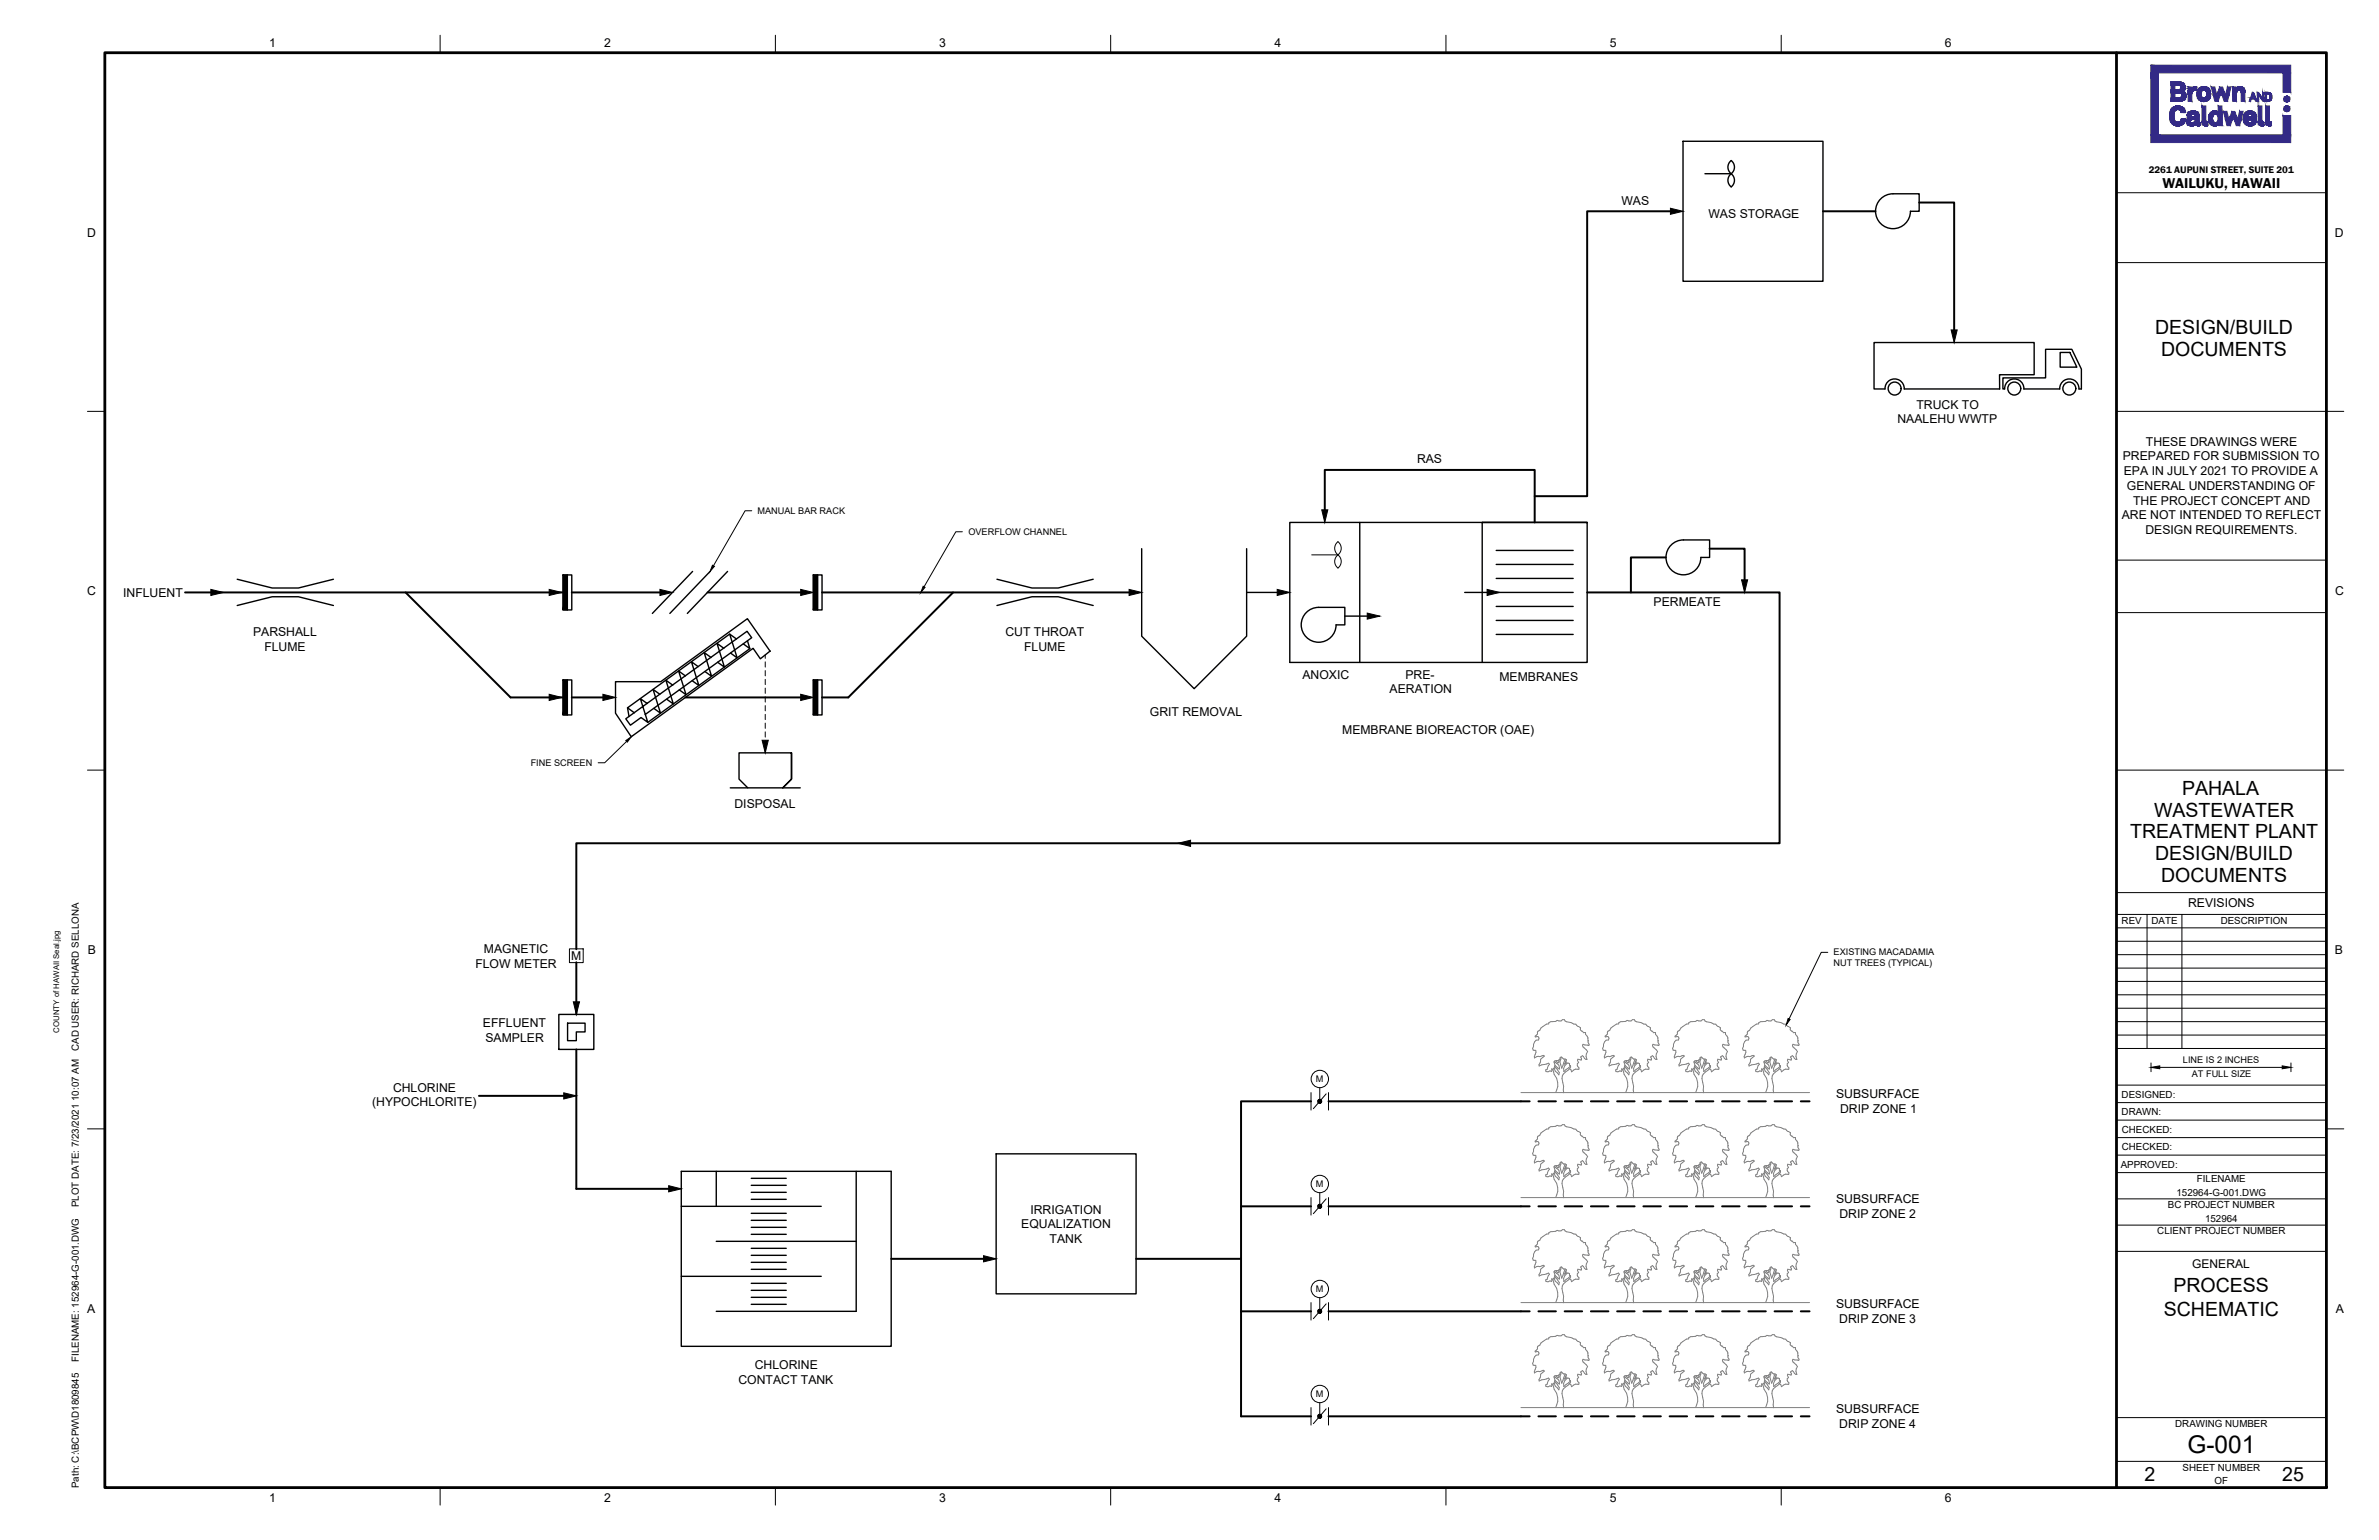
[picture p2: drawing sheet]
<svg xmlns="http://www.w3.org/2000/svg" width="864mm" height="559mm" viewBox="0 0 864 559" stroke-linecap="round" stroke-linejoin="round" font-family="sans-serif">
<defs><g id="words">
<text font-size="8.9" x="794" y="527.3">G-001</text>
<g font-size="7.1">
<text x="782.3" y="121.2">DESIGN/BUILD</text>
<text x="784.5" y="129.1">DOCUMENTS</text>
<text x="792.1" y="288.4">PAHALA</text>
<text x="782" y="296.3">WASTEWATER</text>
<text x="773.3" y="304.2">TREATMENT PLANT</text>
<text x="782.3" y="312.1">DESIGN/BUILD</text>
<text x="784.5" y="320">DOCUMENTS</text>
<text x="789" y="468.9">PROCESS</text>
<text x="785.5" y="477.4">SCHEMATIC</text>
<text x="778.5" y="537.3">2</text>
<text x="828.5" y="537.3">25</text>
</g>
<text font-size="5.3" x="785" y="68.4">WAILUKU, HAWAII</text>
<g font-size="4.4">
<text x="97.7" y="16.9">1</text>
<text x="219.3" y="16.9">2</text>
<text x="340.9" y="16.9">3</text>
<text x="462.7" y="16.9">4</text>
<text x="584.3" y="16.9">5</text>
<text x="706" y="16.9">6</text>
<text x="588.6" y="74.3">WAS</text>
<text x="620.2" y="79.1">WAS STORAGE</text>
<text x="31.7" y="85.9">D</text>
<text x="847.6" y="85.9">D</text>
<text x="695.7" y="148.3">TRUCK TO</text>
<text x="688.8" y="153.6">NAALEHU WWTP</text>
<text x="779" y="161.7">THESE DRAWINGS WERE</text>
<text x="770.6" y="167">PREPARED FOR SUBMISSION TO</text>
<text x="514.4" y="168.1">RAS</text>
<text x="771" y="172.4">EPA IN JULY 2021 TO PROVIDE A</text>
<text x="772.1" y="177.8">GENERAL UNDERSTANDING OF</text>
<text x="774.3" y="183.1">THE PROJECT CONCEPT AND</text>
<text x="770.2" y="188.5">ARE NOT INTENDED TO REFLECT</text>
<text x="778.8" y="193.8">DESIGN REQUIREMENTS.</text>
<text x="31.6" y="216.1">C</text>
<text x="44.7" y="216.5">INFLUENT</text>
<text x="600.3" y="219.8">PERMEATE</text>
<text x="847.7" y="216.1">C</text>
<text x="91.9" y="230.9">PARSHALL</text>
<text x="365" y="230.9">CUT THROAT</text>
<text x="96" y="236.2">FLUME</text>
<text x="371.8" y="236.2">FLUME</text>
<text x="472.8" y="246.2">ANOXIC</text>
<text x="504.4" y="251.6">AERATION</text>
<text x="510.2" y="246.3">PRE-</text>
<text x="544.3" y="247.3">MEMBRANES</text>
<text x="417.4" y="259.8">GRIT REMOVAL</text>
<text x="487.2" y="266.5">MEMBRANE BIOREACTOR (OAE)</text>
<text x="266.6" y="293">DISPOSAL</text>
<text x="794.3" y="329.3">REVISIONS</text>
<text x="31.9" y="346.2">B</text>
<text x="175.7" y="345.8">MAGNETIC</text>
<text x="847.6" y="346.2">B</text>
<text x="172.6" y="351.2">FLOW METER</text>
<text x="207.4" y="348.4">M</text>
<text x="175.3" y="372.6">EFFLUENT</text>
<text x="176.2" y="378">SAMPLER</text>
<text x="135.1" y="401.5">(HYPOCHLORITE)</text>
<text x="142.7" y="396.1">CHLORINE</text>
<text x="666.5" y="398.5">SUBSURFACE</text>
<text x="668" y="403.9">DRIP ZONE 1</text>
<text x="666.5" y="436.6">SUBSURFACE</text>
<text x="374.1" y="440.4">IRRIGATION</text>
<text x="667.7" y="442">DRIP ZONE 2</text>
<text x="370.8" y="445.7">EQUALIZATION</text>
<text x="381" y="451">TANK</text>
<text x="795.8" y="460.2">GENERAL</text>
<text x="31.7" y="476.4">A</text>
<text x="666.5" y="474.7">SUBSURFACE</text>
<text x="847.9" y="476.4">A</text>
<text x="667.7" y="480.1">DRIP ZONE 3</text>
<text x="274" y="496.7">CHLORINE</text>
<text x="268.1" y="502.1">CONTACT TANK</text>
<text x="666.5" y="512.8">SUBSURFACE</text>
<text x="667.7" y="518.2">DRIP ZONE 4</text>
<text x="97.7" y="545.2">1</text>
<text x="219.3" y="545.2">2</text>
<text x="340.9" y="545.1">3</text>
<text x="462.7" y="545.2">4</text>
<text x="584.3" y="545.1">5</text>
<text x="706" y="545.1">6</text>
</g>
<text font-size="3.6" x="780" y="62.8">2261 AUPUNI STREET, SUITE 201</text>
<g font-size="3.5">
<text x="770.2" y="335.4">REV</text>
<text x="781" y="335.4">DATE</text>
<text x="806.2" y="335.4">DESCRIPTION</text>
<text x="28.6" y="381.4" transform="rotate(-90 28.6 381.4)">CAD USER: RICHARD SELLONA</text>
<text x="770.2" y="398.3">DESIGNED:</text>
<text x="770.2" y="404.6">DRAWN:</text>
<text x="770.3" y="411">CHECKED:</text>
<text x="770.3" y="417.3">CHECKED:</text>
<text x="769.8" y="423.7">APPROVED:</text>
<text x="797.5" y="428.8">FILENAME</text>
<text x="790.1" y="433.9">152964-G-001.DWG</text>
<text x="28.6" y="438" transform="rotate(-90 28.6 438)">PLOT DATE: 7/23/2021 10:07 AM</text>
<text x="787" y="438.5">BC PROJECT NUMBER</text>
<text x="800.5" y="443.4">152964</text>
<text x="783.1" y="447.8">CLIENT PROJECT NUMBER</text>
<text x="28.6" y="494.2" transform="rotate(-90 28.6 494.2)">FILENAME: 152964-G-001.DWG</text>
<text x="789.6" y="517.9">DRAWING NUMBER</text>
<text x="792.3" y="533.8">SHEET NUMBER</text>
<text x="28.6" y="540" transform="rotate(-90 28.6 540)">Path: C:\BCPW\D1809845</text>
<text x="803.9" y="538.6">OF</text>
</g>
<g font-size="3.3">
<text x="275" y="186.6">MANUAL BAR RACK</text>
<text x="351.5" y="194.2">OVERFLOW CHANNEL</text>
<text x="192.7" y="278">FINE SCREEN</text>
<text x="665.6" y="346.5">EXISTING MACADAMIA</text>
<text x="665.6" y="350.5">NUT TREES (TYPICAL)</text>
<text x="792.4" y="385.8">LINE IS 2 INCHES</text>
<text x="477.7" y="392.7">M</text>
<text x="795.7" y="390.9">AT FULL SIZE</text>
<text x="477.7" y="430.8">M</text>
<text x="477.7" y="468.9">M</text>
<text x="477.7" y="507">M</text>
</g>
<text font-size="2.8" x="21.5" y="374.7" transform="rotate(-90 21.5 374.7)">COUNTY of HAWAII Seal.jpg</text>
</g></defs>
<path d="M38.1 19.1h806.4v520.7h-806.4zM768.3 19.1v520.7" fill="none" stroke="#000" stroke-width="1"/>
<g fill="none" stroke="#000" stroke-width=".36">
<path d="M159.8 12.8v6.3M281.5 12.8v6.3M403.2 12.8v6.3M524.9 12.8v6.3M646.6 12.8v6.3M768.3 69.9h76.2M768.3 95.3h76.2M31.8 149.3h6.3M768.3 149.3h82.5M272.9 185.3h-2.4l-11.5 20M349.3 193h-2.3l-11.5 19.9M485.4 196.9l.3-.3a2.98 2.98 0 0 1 0 4.7 3 3 0 0 1-.3-4.4z"/>
<path d="M476.2 201.3h9.4M485.3 201.6l.4-.3a3 3 0 0 1 0 4.8 2.98 2.98 0 0 1-.4-4.5zM768.3 203.2h76.2M277.8 237.7v1.2M768.3 222.3h76.2M277.8 240.2v1.9M277.8 243.3v1.9M277.8 246.5v1.9M277.8 249.7v1.9M277.8 252.9v1.9M277.8 256v1.9M277.8 259.2v1.9"/>
<path d="M31.8 279.4h6.3M227.5 269l-8 7.8h-2.4M277.8 262.4v1.9M277.8 265.6v1.9M277.8 268.7v1.9M277.8 271.9v1.3M768.3 279.4h82.5M768.3 331.8h76.2M768.3 323.9h76.2M768.3 336.7h76.2M779.4 331.8v48.6M792.1 331.8v48.6"/>
<path d="M206.7 344.3h5v5h-5zM663.5 345.6h-2.4l-11.7 24.1M768.3 356.1h76.2M768.3 351.3h76.2M768.3 346.4h76.2M768.3 341.5h76.2M768.3 370.7h76.2M768.3 375.6h76.2M768.3 365.8h76.2M768.3 361h76.2M475.9 396.5v6.3M479.1 394.7v4.9"/>
<path d="M481.4 396.9l-4.6 5.4M482.3 396.5v6.3M768.3 380.4h76.2M768.3 393.7h76.2M780.8 385.7v3.2M784 387.3h44.5M831.6 385.7v3.2M31.8 409.6h6.3M768.3 419.1h76.2M768.3 406.4h76.2M768.3 412.8h76.2M768.3 400.1h76.2"/>
<path d="M844.5 409.6h6.3M475.9 434.6v6.3M479.1 432.8v4.9M481.4 435l-4.6 5.4M482.3 434.6v6.3M768.3 425.5h76.2M768.3 435h76.2M768.3 444.5h76.2M768.3 454.1h76.2M475.9 472.7v6.3M479.1 470.9v4.9M481.4 473.1l-4.6 5.4"/>
<path d="M482.3 472.7v6.3M475.9 510.8v6.3M479.1 509v4.9M481.4 511.2l-4.6 5.4M482.3 510.8v6.3M768.3 514.4h76.2M159.8 539.8v6.3M281.5 539.8v6.3M403.2 539.8v6.3M524.9 539.8v6.3M646.6 539.8v6.3M768.3 530.3h76.2"/>
<circle cx="479.1" cy="391.5" r="3.2"/>
<circle cx="479.1" cy="429.6" r="3.2"/>
<circle cx="479.1" cy="467.7" r="3.2"/>
<circle cx="479.1" cy="505.8" r="3.2"/>
</g>
<g fill="#332a86" stroke="#332a86" stroke-width=".36">
<path d="M790.8 30.9h2.3z"/>
<path d="M791 30.9h2.1z"/>
<path d="M791.1 31h2z"/>
<path d="M791.4 31.1h1.7z"/>
<path d="M799.3 31.5h1.5z"/>
<path d="M798.7 31.8h2.6z"/>
<path d="M791.1 32.5h2z"/>
<path d="M790.9 32.5h2.2z"/>
<path d="M797 32.8h.4z"/>
<path d="M800.7 32.9h1.6z"/>
<path d="M823.6 34.1h.8z"/>
<path d="M823.7 34.1h.7z"/>
<path d="M791.4 35.4h2z"/>
<path d="M791.1 35.5h2.3z"/>
<path d="M800.1 35.6h2z"/>
<path d="M798 35.8h4z"/>
<path d="M823.6 36.2h.8z"/>
<path d="M799.9 36.8h.3z"/>
<path d="M790.1 38.5h1z"/>
<path d="M789.3 38.7h2.5z"/>
<path d="M789.1 38.8h2.9z"/>
<path d="M788.9 38.9h3.3z"/>
<path d="M803.9 40.3h.2z"/>
<path d="M796 40.3h.3z"/>
<path d="M816.2 40.3h1.2z"/>
<path d="M815.7 40.5h2.1z"/>
<path d="M791.8 40.7h1.4z"/>
<path d="M796.4 41.4h1.7z"/>
<path d="M796.9 41.9h1.3z"/>
<path d="M801.8 42.8h1.3z"/>
<path d="M824.3 44.4h.2z"/>
<path d="M821.6 44.4h.2z"/>
<path d="M801.2 44.4h.2z"/>
<path d="M790.7 44.4h2.2z"/>
<path d="M816.9 44.6h1.9z"/>
<path d="M815.4 45.3h2.8z"/>
<path d="M821.1 45.6h.2z"/>
<path d="M800.7 45.6h.2z"/>
<path d="M790.4 45.7h.3z"/>
<path d="M795.5 45.7h.2z"/>
<path d="M816.7 45.7h.2z"/>
<path d="M780.8 23.7l50.8 2.8v-2.8zM780.8 23.7l50.8 2.8h-50.8z"/>
<path d="M788.1 29.7h2.7zM788.1 29.7h2.7z"/>
<path d="M788.1 29.7h2.9zM788.1 29.7h2.9z"/>
<path d="M788.1 29.7h3zM788.1 29.7h3z"/>
<path d="M788.1 29.7h3.1zM788.1 29.7h3.1z"/>
<path d="M788.1 29.7l3.2 .1zM788.1 29.7l3.2 .1z"/>
<path d="M788.1 29.8h3.3zM788.1 29.8h3.3z"/>
<path d="M788.1 29.8h3.4zM788.1 29.8h3.4z"/>
<path d="M788.1 29.8h3.5zM788.1 29.8h3.5z"/>
<path d="M788.1 29.8h3.6zM788.1 29.8h3.6z"/>
<path d="M788.1 29.8h3.7zM788.1 29.8h3.7z"/>
<path d="M788.1 29.8h3.7zM788.1 29.8h3.7z"/>
<path d="M788.1 29.8l3.9 .1zM788.1 29.8l3.9 .1z"/>
<path d="M788.1 29.9h3.9zM788.1 29.9h3.9z"/>
<path d="M788.1 29.9l4 .1zM788.1 29.9l4 .1z"/>
<path d="M788.1 30h4.1zM788.1 30h4.1z"/>
<path d="M788.1 30l4.2 .1zM788.1 30l4.2 .1z"/>
<path d="M788.1 30.1h4.3zM788.1 30.1h4.3z"/>
<path d="M788.1 30.1h4.3zM788.1 30.1h4.3z"/>
<path d="M788.1 30.1l4.4 .1zM788.1 30.1l4.4 .1z"/>
<path d="M788.1 30.2l4.5 .1zM788.1 30.2l4.5 .1z"/>
<path d="M788.1 30.3l4.5 .1zM788.1 30.3l4.5 .1z"/>
<path d="M788.1 30.4h4.6zM788.1 30.4h4.6z"/>
<path d="M788.1 30.4l4.7 .1zM788.1 30.4l4.7 .1z"/>
<path d="M788.1 30.5l4.8 .1zM788.1 30.5l4.8 .1z"/>
<path d="M788.1 30.6l4.8 .1zM788.1 30.6l4.8 .1z"/>
<path d="M788.1 30.7l4.9 .1zM788.1 30.7l4.9 .1z"/>
<path d="M788.1 30.8l4.9 .1zM788.1 30.8l4.9 .1z"/>
<path d="M788.1 30.9h4.9zM788.1 30.9h4.9z"/>
<path d="M790.8 30.9h2.3zM790.8 30.9h2.3zM790.8 30.9h2.3z"/>
<path d="M790.9 30.9h2.2zM790.9 30.9h2.2zM791 30.9h2.1z"/>
<path d="M791.1 30.9l2 .1zM791.1 30.9l2 .1zM791.1 31h2z"/>
<path d="M791.2 31h1.9zM791.2 31h1.9z"/>
<path d="M791.3 31h1.8zM791.3 31h1.8z"/>
<path d="M791.3 31l1.8 .1zM791.3 31l1.8 .1zM791.4 31.1h1.7z"/>
<path d="M791.4 31.1h1.7zM791.4 31.1h1.7z"/>
<path d="M791.5 31.1l1.6 .1zM791.5 31.1l1.6 .1zM791.5 31.2h1.6zM791.5 31.2h1.6z"/>
<path d="M791.5 31.2h1.7zM791.5 31.2h1.7z"/>
<path d="M791.6 31.2l1.6 .1zM791.6 31.2l1.6 .1zM791.6 31.3h1.6zM791.6 31.3h1.6z"/>
<path d="M791.6 31.3h1.6zM791.6 31.3h1.6z"/>
<path d="M791.7 31.3l1.5 .1zM791.7 31.3l1.5 .1z"/>
<path d="M813.1 31.4h.2zM813 31.4h.3z"/>
<path d="M799.9 31.4h.3zM799.8 31.4h.4z"/>
<path d="M791.7 31.4h1.5zM791.7 31.4h1.5z"/>
<path d="M813 31.4h.4zM812.9 31.4h.5z"/>
<path d="M799.8 31.4h.5zM799.8 31.4h.5z"/>
<path d="M812.9 31.4l.5 .1zM812.9 31.4l.5 .1z"/>
<path d="M799.8 31.4l.6 .1zM799.7 31.5h.7z"/>
<path d="M799.7 31.5h.7zM799.6 31.5h.8z"/>
<path d="M812.9 31.5h.6zM812.8 31.5h.7zM812.8 31.5h.7zM812.8 31.5h.7z"/>
<path d="M799.6 31.5h.9zM799.6 31.5h.9z"/>
<path d="M812.8 31.5h.8zM812.7 31.5h.9z"/>
<path d="M799.5 31.5h1zM799.5 31.5h1z"/>
<path d="M796.8 31.5h.3zM796.8 31.5h.3zM796.8 31.5h.3z"/>
<path d="M796.8 31.5h.3zM796.8 31.5h.3zM796.8 31.5h.3z"/>
<path d="M796.8 31.5h.3zM796.8 31.5h.3zM796.8 31.5h.3z"/>
<path d="M796.8 31.5h.3zM796.8 31.5h.3zM796.8 31.5h.3zM796.8 31.5h.3z"/>
<path d="M796.8 31.5h.4zM796.7 31.5h.5zM796.7 31.5h.5zM796.7 31.5h.5z"/>
<path d="M791.7 31.4l1.5 .1zM791.7 31.4l1.5 .1z"/>
<path d="M796.7 31.5h.5zM796.7 31.5h.5z"/>
<path d="M812.7 31.5h1zM812.6 31.5h1.1z"/>
<path d="M796.7 31.5h.5zM796.7 31.5h.5z"/>
<path d="M812.6 31.5h1.1zM812.6 31.5h1.1z"/>
<path d="M799.5 31.5h1.2zM799.4 31.5h1.3z"/>
<path d="M796.7 31.5h.5zM796.7 31.5h.5z"/>
<path d="M796.7 31.5h.6zM796.6 31.5h.7zM796.6 31.5h.7zM796.6 31.5h.7z"/>
<path d="M799.4 31.5h1.3zM799.4 31.5h1.3z"/>
<path d="M796.6 31.5h.7zM796.6 31.5h.7zM796.6 31.5h.7zM796.6 31.5h.7zM796.6 31.5h.7zM796.6 31.5h.7z"/>
<path d="M796.6 31.5h.8zM796.5 31.5h.9zM796.5 31.5h.9z"/>
<path d="M796.5 31.5h.9zM796.5 31.5h.9zM796.5 31.5h.9zM796.5 31.5h.9zM796.5 31.5h.9zM796.5 31.5h.9zM796.5 31.5h.9z"/>
<path d="M812.6 31.5h1.2zM812.5 31.5h1.3z"/>
<path d="M791.8 31.5h1.4zM791.8 31.5h1.4z"/>
<path d="M796.5 31.5h.9zM796.5 31.5h.9z"/>
<path d="M799.4 31.5h1.4zM799.3 31.5h1.5zM799.3 31.5h1.5z"/>
<path d="M812.5 31.5h1.4zM812.4 31.5h1.5z"/>
<path d="M796.5 31.5h.9zM796.4 31.5h1z"/>
<path d="M812.4 31.5h1.5zM812.4 31.5h1.5z"/>
<path d="M799.3 31.5l1.6 .1zM799.2 31.6h1.7z"/>
<path d="M796.4 31.5l1 .1zM796.3 31.6h1.1z"/>
<path d="M799.2 31.6h1.7zM799.1 31.6h1.8z"/>
<path d="M812.4 31.5l1.5 .1zM812.3 31.6h1.6z"/>
<path d="M791.8 31.5l1.4 .1zM791.8 31.5l1.4 .1z"/>
<path d="M796.3 31.6h1.1zM796.2 31.6h1.2z"/>
<path d="M812.3 31.6h1.7zM812.3 31.6h1.7z"/>
<path d="M799.1 31.6h1.9zM799 31.6h2z"/>
<path d="M791.8 31.6h1.4zM791.8 31.6h1.4z"/>
<path d="M812.3 31.6h1.7zM812.3 31.6h1.7z"/>
<path d="M799 31.6h2zM799 31.6h2z"/>
<path d="M796.2 31.6h1.2zM796.1 31.6h1.3z"/>
<path d="M799 31.6l2.1 .1zM799 31.6l2.1 .1z"/>
<path d="M812.3 31.6l1.8 .1zM812.2 31.7h1.9z"/>
<path d="M796.1 31.6l1.3 .1zM796 31.7h1.4z"/>
<path d="M799 31.7h2.2zM798.9 31.7h2.3z"/>
<path d="M812.2 31.7h2zM812.1 31.7h2.1z"/>
<path d="M791.8 31.6l1.4 .1zM791.8 31.6l1.4 .1z"/>
<path d="M812.1 31.7h2.1zM812.1 31.7h2.1z"/>
<path d="M796 31.7h1.4zM796 31.7h1.4z"/>
<path d="M798.9 31.7h2.3zM798.8 31.7h2.4z"/>
<path d="M791.8 31.7l1.4 .1zM791.8 31.7l1.4 .1z"/>
<path d="M798.8 31.7l2.4 .1zM798.8 31.7l2.4 .1z"/>
<path d="M812.1 31.7l2.2 .1zM812 31.8h2.3z"/>
<path d="M796 31.7l1.4 .1zM795.9 31.8h1.5z"/>
<path d="M812 31.8h2.3zM812 31.8h2.3z"/>
<path d="M798.8 31.8h2.5zM798.8 31.8h2.5zM798.7 31.8h2.6z"/>
<path d="M795.9 31.8h1.5zM795.9 31.8h1.5z"/>
<path d="M812 31.8h2.3zM812 31.8h2.3z"/>
<path d="M791.8 31.8h1.4zM791.8 31.8h1.4zM791.8 31.8h1.4zM791.8 31.8h1.4z"/>
<path d="M798.7 31.8h2.7zM798.6 31.8h2.8z"/>
<path d="M798.6 31.8l2.9 .1zM798.6 31.8l2.9 .1z"/>
<path d="M812 31.8l2.4 .1zM811.9 31.9h2.5z"/>
<path d="M795.8 31.8l1.6 .1zM795.8 31.9h1.6z"/>
<path d="M811.9 31.9h2.5zM811.9 31.9h2.5z"/>
<path d="M798.6 31.9h2.9zM798.5 31.9h3z"/>
<path d="M791.8 31.8l1.4 .1zM791.8 31.8l1.4 .1z"/>
<path d="M798.5 31.9h3zM798.5 31.9h3z"/>
<path d="M795.8 31.9h1.6zM795.7 31.9h1.7z"/>
<path d="M811.9 31.9l2.6 .1zM811.9 31.9l2.6 .1z"/>
<path d="M791.8 31.9l1.4 .1zM791.8 31.9l1.4 .1z"/>
<path d="M798.5 31.9l3.1 .1zM798.4 32h3.2z"/>
<path d="M811.8 32h2.7zM811.8 32h2.7z"/>
<path d="M791.8 32h1.4zM791.8 32h1.4z"/>
<path d="M798.4 32h3.2zM798.4 32h3.2z"/>
<path d="M795.7 31.9l1.7 .1zM795.7 31.9l1.7 .1z"/>
<path d="M811.8 32h2.7zM811.7 32h2.8z"/>
<path d="M811.7 32h2.8zM811.7 32h2.8z"/>
<path d="M810.5 31.5l1.2 .5v-.5zM810.5 31.5l1.2 .5h-1.2z"/>
<path d="M798.4 32h3.3zM798.4 32h3.3z"/>
<path d="M811.7 32h2.8zM811.7 32h2.8z"/>
<path d="M810.5 32h1.2zM810.5 32h1.2z"/>
<path d="M791.8 32h1.4zM791.8 32h1.4z"/>
<path d="M798.4 32h3.3zM798.4 32h3.3z"/>
<path d="M795.7 32h1.7zM795.7 32h1.7z"/>
<path d="M791.7 32h1.5zM791.7 32h1.5z"/>
<path d="M798.4 32l3.4 .1zM798.4 32l3.4 .1z"/>
<path d="M810.5 32l4.1 .1zM810.5 32l4.1 .1z"/>
<path d="M795.6 32l1.8 .1zM795.6 32l1.8 .1z"/>
<path d="M794.3 31.5l1.3 .6-.1-.6zM794.3 31.5l1.3 .6h-1.3z"/>
<path d="M798.3 32.1h3.5zM798.3 32.1h3.5z"/>
<path d="M791.7 32l1.5 .1zM791.7 32l1.5 .1z"/>
<path d="M791.7 32.1l1.5 .1zM791.7 32.1l1.5 .1z"/>
<path d="M798.3 32.1l3.5 .1zM798.2 32.2h3.6z"/>
<path d="M791.7 32.2h1.5zM791.6 32.2h1.6z"/>
<path d="M798.2 32.2h3.6zM798.2 32.2h3.6z"/>
<path d="M810.5 32.1l4.2 .2zM810.5 32.1l4.2 .2z"/>
<path d="M791.6 32.2h1.6zM791.6 32.2l1.5 .1z"/>
<path d="M798.2 32.2l3.7 .1zM798.2 32.2l3.7 .1z"/>
<path d="M791.6 32.3h1.5zM791.6 32.3h1.5z"/>
<path d="M798.2 32.3h3.7zM798.2 32.3h3.7z"/>
<path d="M791.6 32.3h1.5zM791.6 32.3h1.5z"/>
<path d="M791.5 32.3h1.6zM791.5 32.3h1.6z"/>
<path d="M798.2 32.3h3.7zM798.2 32.3h3.7z"/>
<path d="M791.5 32.3h1.6zM791.5 32.3h1.6z"/>
<path d="M798.1 32.3l3.9 .1zM798.1 32.3l3.9 .1z"/>
<path d="M810.5 32.3l4.2 .1zM810.5 32.3l4.2 .1z"/>
<path d="M791.5 32.3l1.6 .1zM791.5 32.3l1.6 .1z"/>
<path d="M791.4 32.4h1.7zM791.3 32.4h1.8z"/>
<path d="M798.1 32.4h3.9zM798.1 32.4h3.9z"/>
<path d="M791.3 32.4l1.8 .1zM791.3 32.5h1.8zM791.3 32.5h1.8zM791.3 32.5h1.8z"/>
<path d="M798.1 32.4l3.9 .1zM798.1 32.4l3.9 .1z"/>
<path d="M791.3 32.5h1.8zM791.2 32.5h1.9z"/>
<path d="M791.2 32.5h1.9zM791.1 32.5h2zM791 32.5h2.1z"/>
<path d="M791 32.5h2.1zM790.9 32.5h2.2zM790.8 32.5h2.3z"/>
<path d="M788.1 30.9l1.4 1.6v-1.6zM788.1 30.9l1.4 1.6h-1.4z"/>
<path d="M788.1 32.5h5zM788.1 32.5l4.9 .1z"/>
<path d="M798 32.5l4 .1zM798 32.5l4 .1z"/>
<path d="M810.5 32.4l4.3 .2zM810.5 32.4l4.3 .2z"/>
<path d="M798 32.6h4.1zM798 32.6h4.1z"/>
<path d="M788.1 32.6h4.9zM788.1 32.6h4.9z"/>
<path d="M798 32.6h4.1zM798 32.6h4.1z"/>
<path d="M800 32.6h2.1zM800 32.6h2.1z"/>
<path d="M797.9 32.6h2.1zM797.9 32.6h2.1z"/>
<path d="M797.9 32.6h2zM797.9 32.6h2.1z"/>
<path d="M800.1 32.6h2zM800.1 32.6h2zM800.2 32.6h1.9zM800.2 32.6h1.9z"/>
<path d="M797.9 32.6h1.9zM797.9 32.6h2z"/>
<path d="M800.2 32.6h1.9zM800.2 32.6h1.9z"/>
<path d="M797.9 32.6h1.9zM797.9 32.6l1.9 .1z"/>
<path d="M797.9 32.7h1.8zM797.9 32.7h1.9z"/>
<path d="M800.3 32.6l1.8 .1zM800.3 32.6l1.8 .1z"/>
<path d="M810.5 32.6l4.3 .1zM810.5 32.6l4.3 .1z"/>
<path d="M812.8 32.7h2zM812.8 32.7h2z"/>
<path d="M810.5 32.7h2.3zM810.5 32.7h2.3z"/>
<path d="M812.9 32.7h1.9zM812.9 32.7h1.9z"/>
<path d="M788.1 32.6h4.9zM788.1 32.6l4.8 .1z"/>
<path d="M812.9 32.7h2zM812.9 32.7h2zM813 32.7h1.9zM813 32.7h1.9z"/>
<path d="M810.5 32.7h2.3zM810.5 32.7h2.2z"/>
<path d="M797.9 32.7h1.8zM797.9 32.7h1.7z"/>
<path d="M800.4 32.7h1.8zM800.4 32.7h1.8z"/>
<path d="M813 32.7h1.9zM813 32.7h1.9z"/>
<path d="M810.5 32.7h2.1zM810.5 32.7h2.2z"/>
<path d="M800.4 32.7h1.8zM800.4 32.7h1.8z"/>
<path d="M813.1 32.7h1.8zM813.1 32.7h1.8z"/>
<path d="M810.5 32.7h2zM810.5 32.7h2.1z"/>
<path d="M797.9 32.7h1.7zM797.9 32.7l1.7 .1z"/>
<path d="M800.5 32.7l1.7 .1zM800.5 32.7l1.7 .1z"/>
<path d="M813.1 32.7l1.8 .1zM813.1 32.7l1.8 .1z"/>
<path d="M797.9 32.8h1.6zM797.9 32.8h1.7z"/>
<path d="M810.5 32.7h2zM810.5 32.7l2 .1z"/>
<path d="M794.3 32.1l3.1 .7v-.7zM794.3 32.1l3.1 .7h-3.1z"/>
<path d="M796.9 32.8h.5zM796.9 32.8h.5z"/>
<path d="M794.3 32.8h2.5zM794.3 32.8h2.6z"/>
<path d="M788.1 32.7h4.8zM788.1 32.7l4.8 .1z"/>
<path d="M796.9 32.8h.5zM796.9 32.8h.5zM797 32.8h.4z"/>
<path d="M794.3 32.8h2.4zM794.3 32.8h2.5z"/>
<path d="M797.1 32.8h.3zM797.1 32.8h.3z"/>
<path d="M813.2 32.8h1.7zM813.2 32.8h1.7z"/>
<path d="M810.5 32.8h2zM810.5 32.8h1.9z"/>
<path d="M797.9 32.8h1.6zM797.9 32.8h1.6z"/>
<path d="M797.1 32.8h.3zM797.1 32.8h.3z"/>
<path d="M794.3 32.8h2.4zM794.3 32.8h2.3z"/>
<path d="M800.5 32.8h1.7zM800.5 32.8h1.7z"/>
<path d="M797.2 32.8h.2zM797.2 32.8h.2z"/>
<path d="M810.5 32.8h1.9zM810.5 32.8h1.9z"/>
<path d="M813.3 32.8h1.6zM813.3 32.8h1.6z"/>
<path d="M794.3 32.8h2.3zM794.3 32.8l2.2 .1z"/>
<path d="M800.6 32.8l1.6 .1zM800.6 32.8l1.6 .1z"/>
<path d="M788.1 32.8h4.8zM788.1 32.8l4.8 .1z"/>
<path d="M797.9 32.8h1.6zM797.9 32.8l1.5 .1z"/>
<path d="M810.5 32.8h1.9zM810.5 32.8l1.8 .1z"/>
<path d="M800.7 32.9h1.5zM800.7 32.9h1.5z"/>
<path d="M797.8 32.9h1.6zM797.8 32.9h1.6z"/>
<path d="M813.3 32.8l1.6 .1zM813.3 32.8l1.6 .1z"/>
<path d="M794.3 32.9h2.1zM794.3 32.9h2.2z"/>
<path d="M813.4 32.9h1.5zM813.4 32.9h1.5z"/>
<path d="M810.5 32.9h1.8zM810.5 32.9h1.8z"/>
<path d="M788.1 32.9h4.8zM788.1 32.9h4.7z"/>
<path d="M800.7 32.9h1.6zM800.7 32.9h1.6z"/>
<path d="M797.8 32.9h1.6zM797.8 32.9h1.5z"/>
<path d="M813.4 32.9h1.5zM813.4 32.9h1.5z"/>
<path d="M794.3 32.9h2.1zM794.3 32.9h2z"/>
<path d="M810.5 32.9h1.8zM810.5 32.9h1.8z"/>
<path d="M800.7 32.9h1.6zM800.7 32.9h1.6zM800.7 32.9h1.6z"/>
<path d="M788.1 32.9h4.7zM788.1 32.9l4.6 .1z"/>
<path d="M813.4 32.9l1.5 .1zM813.4 32.9l1.5 .1z"/>
<path d="M797.8 32.9h1.5zM797.8 32.9l1.5 .1z"/>
<path d="M794.3 32.9h2zM794.3 32.9l1.9 .1z"/>
<path d="M797.8 33h1.5zM797.8 33h1.5z"/>
<path d="M800.8 32.9l1.5 .1zM800.8 32.9l1.5 .1z"/>
<path d="M810.5 32.9h1.8zM810.5 32.9l1.7 .1z"/>
<path d="M788.1 33h4.6zM788.1 33h4.6z"/>
<path d="M797.8 33h1.5zM797.8 33h1.5z"/>
<path d="M813.4 33h1.5zM813.4 33h1.5z"/>
<path d="M794.3 33h1.9zM794.3 33h1.8z"/>
<path d="M800.8 33l1.5 .1zM800.8 33l1.5 .1zM800.8 33.1h1.5zM800.8 33.1h1.5z"/>
<path d="M813.5 33l1.4 .1zM813.5 33l1.4 .1z"/>
<path d="M788.1 33h4.6zM788.1 33l4.5 .1z"/>
<path d="M797.8 33h1.5zM797.8 33l1.4 .1zM797.7 33.1h1.5zM797.7 33.1h1.5z"/>
<path d="M813.5 33.1h1.4zM813.5 33.1h1.4z"/>
<path d="M810.5 33h1.7zM810.5 33l1.6 .1z"/>
<path d="M800.8 33.1h1.5zM800.8 33.1h1.5z"/>
<path d="M794.3 33h1.8zM794.3 33l1.7 .1z"/>
<path d="M788.1 33.1h4.5zM788.1 33.1h4.5z"/>
<path d="M797.7 33.1h1.5zM797.7 33.1h1.5z"/>
<path d="M800.9 33.1h1.4zM800.9 33.1h1.4zM800.9 33.1h1.4zM800.9 33.1h1.4z"/>
<path d="M813.5 33.1h1.4zM813.5 33.1h1.4z"/>
<path d="M788.1 33.1l4.6 .1zM788.1 33.1l4.6 .1z"/>
<path d="M797.7 33.1h1.5zM797.7 33.1l1.4 .1zM797.7 33.2h1.4zM797.7 33.2h1.4z"/>
<path d="M810.5 33.1h1.6zM810.5 33.1l1.5 .1z"/>
<path d="M794.3 33.1h1.7zM794.3 33.1l1.7 .1z"/>
<path d="M800.9 33.1l1.4 .1zM800.9 33.1l1.4 .1z"/>
<path d="M813.5 33.1l1.4 .1zM813.5 33.1l1.4 .1z"/>
<path d="M797.7 33.2h1.4zM797.7 33.2h1.4z"/>
<path d="M788.1 33.2h4.7zM788.1 33.2h4.7z"/>
<path d="M813.5 33.2h1.4zM813.5 33.2h1.4z"/>
<path d="M810.5 33.2l1.5 .1zM810.5 33.2l1.5 .1z"/>
<path d="M800.9 33.2l1.4 .1zM800.9 33.2l1.4 .1z"/>
<path d="M800.9 33.3h1.5zM800.9 33.3h1.5z"/>
<path d="M794.3 33.2h1.7zM794.3 33.2l1.6 .1z"/>
<path d="M813.5 33.2l1.4 .1zM813.5 33.2l1.4 .1z"/>
<path d="M797.7 33.2h1.4zM797.7 33.2l1.4 .1zM797.7 33.3h1.4zM797.7 33.3h1.4z"/>
<path d="M810.5 33.3h1.5zM810.5 33.3h1.5z"/>
<path d="M788.1 33.2l4.8 .1zM788.1 33.2l4.8 .1z"/>
<path d="M813.6 33.3h1.3zM813.6 33.3h1.3z"/>
<path d="M800.9 33.3l1.5 .1zM800.9 33.3l1.5 .1z"/>
<path d="M797.7 33.3l1.4 .1zM797.7 33.3l1.4 .1z"/>
<path d="M794.3 33.3h1.6zM794.3 33.3l1.5 .1z"/>
<path d="M810.5 33.3h1.5zM810.5 33.3l1.5 .1z"/>
<path d="M801 33.4h1.4zM801 33.4h1.4z"/>
<path d="M788.1 33.3l4.8 .1zM788.1 33.3l4.8 .1z"/>
<path d="M801 33.4h1.4zM801 33.4h1.4z"/>
<path d="M797.7 33.4h1.4zM797.7 33.4h1.4z"/>
<path d="M813.6 33.3l1.3 .1zM813.6 33.3l1.3 .1z"/>
<path d="M810.5 33.4h1.5zM810.5 33.4h1.5z"/>
<path d="M797.6 33.4h1.5zM797.6 33.4h1.4z"/>
<path d="M788.1 33.4l4.9 .1zM788.1 33.4l4.9 .1z"/>
<path d="M801 33.4l1.4 .1zM801 33.4l1.4 .1z"/>
<path d="M794.3 33.4h1.5zM794.3 33.4l1.5 .1z"/>
<path d="M828.8 26.5l2.8 7v-7zM828.8 26.5l2.8 7h-2.8z"/>
<path d="M805.7 31.6l1.8 1.9-.7-1.9zM805.7 31.6l1.8 1.9h-2.4z"/>
<path d="M806.3 33.5h1.2zM806.3 33.5h1.2z"/>
<path d="M805.1 33.5h1.2zM805.1 33.5h1.2z"/>
<path d="M801 33.5h1.4zM801 33.5h1.4z"/>
<path d="M810.5 33.4h1.5zM810.5 33.4l1.4 .1z"/>
<path d="M797.6 33.4l1.4 .1zM797.6 33.4l1.4 .1z"/>
<path d="M813.6 33.4l1.3 .1zM813.6 33.4l1.3 .1z"/>
<path d="M797.6 33.5h1.4zM797.6 33.5h1.4z"/>
<path d="M822.3 33.5h1.1zM822.3 33.5h1.1z"/>
<path d="M822.3 33.5l1.2 .1zM822.3 33.5l1.2 .1z"/>
<path d="M822.3 33.6h1.3zM822.3 33.6h1.3z"/>
<path d="M788.1 33.5l5 .1zM788.1 33.5l5 .1z"/>
<path d="M801 33.5l1.4 .1zM801 33.5l1.4 .1z"/>
<path d="M822.3 33.6h1.3zM822.3 33.6h1.3z"/>
<path d="M813.6 33.5l1.3 .1zM813.6 33.5l1.3 .1z"/>
<path d="M822.3 33.6h1.4zM822.3 33.6h1.4z"/>
<path d="M810.5 33.5l1.4 .1zM810.5 33.5l1.4 .1z"/>
<path d="M822.3 33.6h1.4zM822.3 33.6h1.4z"/>
<path d="M794.3 33.5h1.5zM794.3 33.5l1.4 .1z"/>
<path d="M797.6 33.5l1.4 .1zM797.6 33.5l1.4 .1z"/>
<path d="M822.3 33.6h1.5zM822.3 33.6h1.5z"/>
<path d="M822.3 33.6h1.5zM822.3 33.6h1.5z"/>
<path d="M801 33.6h1.4zM801 33.6h1.4z"/>
<path d="M801 33.6l1.4 .1zM801 33.6l1.4 .1z"/>
<path d="M822.3 33.6l1.6 .1zM822.3 33.6l1.6 .1z"/>
<path d="M788.1 33.6l5.1 .1zM788.1 33.6l5.1 .1z"/>
<path d="M810.5 33.6l1.4 .1zM810.5 33.6l1.4 .1z"/>
<path d="M797.6 33.6h1.4zM797.6 33.6l1.4 .1z"/>
<path d="M822.3 33.7h1.6zM822.3 33.7h1.6z"/>
<path d="M797.6 33.7h1.4zM797.6 33.7h1.4z"/>
<path d="M822.3 33.7h1.7zM822.3 33.7h1.7z"/>
<path d="M788.1 33.7h5.1zM788.1 33.7h5.1z"/>
<path d="M791 33.7h2.2zM791 33.7h2.2z"/>
<path d="M822.3 33.7h1.7zM822.3 33.7h1.7z"/>
<path d="M794.3 33.6h1.4zM794.3 33.6l1.4 .1z"/>
<path d="M791.1 33.7h2.1zM791.1 33.7h2.1z"/>
<path d="M801 33.7h1.4zM801 33.7h1.4z"/>
<path d="M810.5 33.7h1.4zM810.5 33.7h1.4z"/>
<path d="M791.3 33.7h1.9zM791.3 33.7h1.9zM791.3 33.7h1.9zM791.3 33.7h1.9z"/>
<path d="M822.3 33.7h1.8zM822.3 33.7h1.8z"/>
<path d="M801 33.7h1.4zM801 33.7h1.4z"/>
<path d="M791.3 33.7h1.9zM791.3 33.7h1.9z"/>
<path d="M797.6 33.7l1.4 .1zM797.6 33.7l1.4 .1z"/>
<path d="M822.3 33.7l1.8 .1zM822.3 33.7l1.8 .1z"/>
<path d="M797.6 33.8h1.4zM797.6 33.8h1.4z"/>
<path d="M791.5 33.7l1.8 .1zM791.5 33.7l1.8 .1z"/>
<path d="M810.5 33.7l1.4 .1zM810.5 33.7l1.4 .1z"/>
<path d="M822.3 33.8h1.8zM822.3 33.8h1.8z"/>
<path d="M801 33.7l1.4 .1zM801 33.7l1.4 .1z"/>
<path d="M791.5 33.8h1.8zM791.5 33.8h1.8zM791.6 33.8h1.7zM791.6 33.8h1.7z"/>
<path d="M822.3 33.8h1.9zM822.3 33.8h1.9z"/>
<path d="M794.3 33.7l1.4 .1zM794.3 33.7l1.4 .1z"/>
<path d="M797.6 33.8l1.4 .1zM797.6 33.8l1.4 .1z"/>
<path d="M791.6 33.8l1.7 .1zM791.6 33.8l1.7 .1z"/>
<path d="M810.5 33.8l1.4 .1zM810.5 33.8l1.4 .1z"/>
<path d="M822.3 33.8l1.9 .1zM822.3 33.8l1.9 .1z"/>
<path d="M801.1 33.8l1.3 .1zM801.1 33.8l1.3 .1z"/>
<path d="M801.1 33.9h1.4zM801.1 33.9h1.4z"/>
<path d="M791.7 33.9h1.6zM791.7 33.9h1.6z"/>
<path d="M797.6 33.9h1.4zM797.6 33.9h1.4z"/>
<path d="M791.8 33.9h1.6zM791.8 33.9h1.6z"/>
<path d="M822.3 33.9l2 .1zM822.3 33.9l2 .1z"/>
<path d="M797.6 33.9l1.4 .1zM797.6 33.9l1.4 .1z"/>
<path d="M810.5 33.9l1.4 .1zM810.5 33.9l1.4 .1z"/>
<path d="M791.8 33.9l1.6 .1zM791.8 33.9l1.6 .1z"/>
<path d="M794.3 33.8l1.4 .2zM794.3 33.8l1.4 .2z"/>
<path d="M801.1 33.9l1.4 .1zM801.1 33.9l1.4 .1z"/>
<path d="M822.3 34h2zM822.3 34h2z"/>
<path d="M801.1 34h1.4zM801.1 34h1.4z"/>
<path d="M810.5 34h1.4zM810.5 34h1.4z"/>
<path d="M791.8 34h1.6zM791.8 34h1.6zM791.9 34h1.5zM791.9 34h1.5z"/>
<path d="M822.3 34h2.1zM822.3 34h2.1z"/>
<path d="M823.4 34h1zM823.4 34h1z"/>
<path d="M797.6 34h1.4zM797.6 34h1.4z"/>
<path d="M823.4 34h1zM823.4 34h1zM823.5 34h.9zM823.5 34h.9z"/>
<path d="M823.5 34h.9zM823.5 34h.9z"/>
<path d="M797.6 34h1.4zM797.6 34h1.4z"/>
<path d="M823.5 34h.9zM823.5 34h.9z"/>
<path d="M823.6 34l.8 .1zM823.6 34l.8 .1zM823.6 34.1h.8zM823.6 34.1h.8zM823.6 34.1h.8zM823.6 34.1h.8zM823.6 34.1h.8z"/>
<path d="M801.1 34l1.4 .1zM801.1 34l1.4 .1z"/>
<path d="M823.6 34.1h.8zM823.6 34.1h.8z"/>
<path d="M810.5 34l1.4 .1zM810.5 34l1.4 .1z"/>
<path d="M791.9 34l1.5 .1zM791.9 34l1.5 .1z"/>
<path d="M823.7 34.1h.7zM823.7 34.1h.7zM823.7 34.1h.7z"/>
<path d="M794.3 34h1.4zM794.3 34l1.4 .1z"/>
<path d="M792 34.1h1.5zM792 34.1h1.5z"/>
<path d="M823.7 34.1h.7zM823.7 34.1h.7zM823.8 34.1h.6zM823.8 34.1h.6z"/>
<path d="M797.6 34l1.4 .1zM797.6 34l1.4 .1z"/>
<path d="M823.8 34.1l.6 .1zM823.8 34.1l.6 .1z"/>
<path d="M801.1 34.1l1.4 .1zM801.1 34.1l1.4 .1z"/>
<path d="M823.8 34.2h.6zM823.8 34.2h.6z"/>
<path d="M810.5 34.1l1.4 .1zM810.5 34.1l1.4 .1z"/>
<path d="M792 34.1l1.5 .1zM792 34.1l1.5 .1z"/>
<path d="M823.8 34.2h.6zM823.8 34.2h.6z"/>
<path d="M801.1 34.2h1.4zM801.1 34.2h1.4z"/>
<path d="M797.6 34.1l1.4 .1zM797.6 34.1l1.4 .1z"/>
<path d="M823.9 34.2h.5zM823.9 34.2h.5zM823.9 34.2h.5zM823.9 34.2h.5z"/>
<path d="M823.9 34.2h.6zM823.9 34.2h.6z"/>
<path d="M792 34.2h1.5zM792 34.2h1.5z"/>
<path d="M797.6 34.2h1.4zM797.6 34.2h1.4z"/>
<path d="M810.5 34.2h1.4zM810.5 34.2h1.4z"/>
<path d="M823.9 34.2h.6zM823.9 34.2h.6z"/>
<path d="M792.1 34.2h1.4zM792.1 34.2h1.4z"/>
<path d="M823.9 34.2l.6 .1zM823.9 34.2l.6 .1z"/>
<path d="M801.1 34.2l1.4 .1zM801.1 34.2l1.4 .1zM801.1 34.3h1.4zM801.1 34.3h1.4z"/>
<path d="M823.9 34.3h.6zM823.9 34.3h.6z"/>
<path d="M810.5 34.2l1.4 .1zM810.5 34.2l1.4 .1z"/>
<path d="M797.6 34.2l1.4 .1zM797.6 34.2l1.4 .1zM797.6 34.3h1.4zM797.6 34.3h1.4z"/>
<path d="M792.1 34.2l1.4 .1zM792.1 34.2l1.4 .1z"/>
<path d="M823.9 34.3h.6zM823.9 34.3h.6z"/>
<path d="M792.1 34.3h1.4zM792.1 34.3h1.4z"/>
<path d="M824 34.3h.5zM824 34.3h.5z"/>
<path d="M801.1 34.3h1.4zM801.1 34.3l1.3 .1z"/>
<path d="M817.7 33.5l.7 .9-.3-.9zM817.7 33.5l.7 .9h-1z"/>
<path d="M824 34.3l.5 .1zM824 34.3l.5 .1z"/>
<path d="M810.5 34.3l1.4 .1zM810.5 34.3l1.4 .1z"/>
<path d="M797.6 34.3l1.4 .1zM797.6 34.3l1.4 .1z"/>
<path d="M824 34.4h.5zM824 34.4h.5z"/>
<path d="M801.1 34.4h1.3zM801.1 34.4h1.3z"/>
<path d="M824 34.4h.5zM824 34.4h.5z"/>
<path d="M792.1 34.3l1.4 .2zM792.1 34.3l1.4 .2zM792.1 34.5h1.4zM792.1 34.5h1.4z"/>
<path d="M797.6 34.4l1.4 .1zM797.6 34.4l1.4 .1z"/>
<path d="M801.1 34.4l1.3 .1zM801.1 34.4l1.3 .1z"/>
<path d="M824 34.4l.6 .1zM824 34.4l.6 .1z"/>
<path d="M819.4 33.5l1.1 1-.6-1zM819.4 33.5l1.1 1h-1.1z"/>
<path d="M824.1 34.5h.5zM824.1 34.5h.5z"/>
<path d="M797.6 34.5h1.4zM797.6 34.5h1.4z"/>
<path d="M810.5 34.4l1.4 .1zM810.5 34.4l1.4 .1z"/>
<path d="M824.1 34.5h.5zM824.1 34.5h.5z"/>
<path d="M792.1 34.5h1.4zM792.1 34.5h1.4zM792.1 34.5h1.4zM792.1 34.5h1.4z"/>
<path d="M801.1 34.5h1.3zM801.1 34.5h1.3zM801 34.5h1.4zM801 34.5h1.4z"/>
<path d="M824.1 34.5l.5 .1zM824.1 34.5l.5 .1z"/>
<path d="M797.6 34.5l1.4 .1zM797.6 34.5l1.4 .1zM797.6 34.6h1.4zM797.6 34.6h1.4z"/>
<path d="M824.1 34.6h.5zM824.1 34.6h.5z"/>
<path d="M808.6 31.5l.5 3.1 .8-3.1zM808.6 31.5l.5 3.1h-1.3z"/>
<path d="M806.3 33.5l1.5 1.1-.3-1.1zM806.3 33.5l1.5 1.1h-1.1z"/>
<path d="M801 34.5l1.4 .1zM801 34.5l1.4 .1z"/>
<path d="M805.1 33.5l.8 1.1 .4-1.1zM805.1 33.5l.8 1.1h-1.1z"/>
<path d="M802.7 31.5l2.1 3.1-.8-3.1zM802.7 31.5l2.1 3.1h-1.4z"/>
<path d="M824.1 34.6l.5 .1zM824.1 34.6l.5 .1z"/>
<path d="M792.1 34.5l1.4 .2zM792.1 34.5l1.4 .2z"/>
<path d="M824.1 34.7h.5zM824.1 34.7h.5z"/>
<path d="M792.1 34.7h1.4zM792.1 34.7h1.4z"/>
<path d="M797.6 34.6l1.4 .1zM797.6 34.6l1.4 .1z"/>
<path d="M801 34.6l1.4 .1zM801 34.6l1.4 .1z"/>
<path d="M797.6 34.7h1.4zM797.6 34.7h1.4z"/>
<path d="M824.1 34.7h.5zM824.1 34.7h.5z"/>
<path d="M801 34.7h1.4zM801 34.7h1.4z"/>
<path d="M824.1 34.7l.5 .1zM824.1 34.7l.5 .1z"/>
<path d="M797.6 34.7l1.4 .1zM797.6 34.7l1.4 .1z"/>
<path d="M824.1 34.8h.5zM824.1 34.8h.5z"/>
<path d="M792.1 34.7l1.4 .1zM792.1 34.7l1.4 .1z"/>
<path d="M792.1 34.8h1.4zM792.1 34.8h1.4z"/>
<path d="M801 34.7h1.4zM801 34.7l1.4 .1zM801 34.8h1.4zM801 34.8h1.4z"/>
<path d="M824.1 34.8h.5zM824.1 34.8h.5z"/>
<path d="M797.6 34.8h1.4zM797.6 34.8h1.4zM797.6 34.8h1.4zM797.6 34.8h1.4z"/>
<path d="M824.1 34.8h.5zM824.1 34.8h.5z"/>
<path d="M801 34.8h1.4zM801 34.8h1.4z"/>
<path d="M792.1 34.8h1.4zM792.1 34.8l1.4 .1z"/>
<path d="M824.1 34.8l.5 .1zM824.1 34.8l.5 .1z"/>
<path d="M792.1 34.9h1.4zM792.1 34.9h1.4z"/>
<path d="M797.6 34.8l1.5 .1zM797.6 34.8l1.5 .1z"/>
<path d="M824.1 34.9h.5zM824.1 34.9h.5z"/>
<path d="M801 34.8l1.4 .1zM801 34.8l1.4 .1zM801 34.9h1.4zM801 34.9h1.4z"/>
<path d="M830.1 34.9h.4zM829.9 34.9h.6z"/>
<path d="M797.7 34.9h1.4zM797.7 34.9h1.4z"/>
<path d="M824.1 34.9l.5 .1zM824.1 34.9l.5 .1z"/>
<path d="M797.7 34.9l1.4 .1zM797.7 34.9l1.4 .1z"/>
<path d="M824.1 35h.5zM824.1 35h.5z"/>
<path d="M801 34.9l1.4 .1zM801 34.9l1.4 .1z"/>
<path d="M792.1 34.9l1.4 .1zM792.1 34.9l1.4 .1zM792 35h1.5zM792 35h1.5z"/>
<path d="M829.9 34.9l.7 .1zM829.7 35h.9z"/>
<path d="M824.1 35h.5zM824.1 35h.5z"/>
<path d="M797.7 35h1.4zM797.7 35h1.4z"/>
<path d="M800.9 35h1.4zM800.9 35h1.5z"/>
<path d="M800.9 35l1.4 .1zM800.9 35l1.4 .1z"/>
<path d="M797.7 35l1.4 .1zM797.7 35l1.4 .1z"/>
<path d="M824.1 35l.5 .1zM824.1 35l.5 .1z"/>
<path d="M824.1 35.1h.5zM824.1 35.1h.5z"/>
<path d="M792 35l1.5 .1zM792 35l1.5 .1z"/>
<path d="M797.7 35.1h1.4zM797.7 35.1h1.4z"/>
<path d="M829.7 35l1.1 .1zM829.5 35.1h1.3z"/>
<path d="M792 35.1h1.5zM791.9 35.1h1.6z"/>
<path d="M800.9 35.1h1.4zM800.9 35.1h1.4z"/>
<path d="M800.9 35.1h1.4zM800.9 35.1h1.4z"/>
<path d="M824.1 35.1h.5zM824.1 35.1h.5zM824.1 35.1h.5zM824.1 35.1h.5z"/>
<path d="M797.7 35.1h1.5zM797.7 35.1h1.5z"/>
<path d="M791.9 35.1h1.6zM791.9 35.1h1.6z"/>
<path d="M797.7 35.1l1.5 .1zM797.7 35.1l1.5 .1z"/>
<path d="M800.9 35.1h1.4zM800.9 35.1l1.4 .1z"/>
<path d="M797.7 35.2h1.5zM797.7 35.2h1.5z"/>
<path d="M824.1 35.1l.5 .1zM824.1 35.1l.5 .1z"/>
<path d="M791.9 35.1h1.6zM791.8 35.2h1.7zM791.8 35.2h1.7zM791.8 35.2h1.7z"/>
<path d="M800.9 35.2h1.4zM800.9 35.2h1.4z"/>
<path d="M824.1 35.2h.5zM824.1 35.2h.5z"/>
<path d="M829.5 35.1l1.4 .1zM829.5 35.1l1.4 .1z"/>
<path d="M800.8 35.2l1.5 .1zM800.8 35.2l1.5 .1z"/>
<path d="M797.7 35.2l1.6 .1zM797.7 35.2l1.6 .1z"/>
<path d="M824.1 35.2l.5 .1zM824.1 35.2l.5 .1z"/>
<path d="M800.8 35.3h1.5zM800.8 35.3h1.5z"/>
<path d="M797.8 35.3h1.5zM797.8 35.3h1.5z"/>
<path d="M791.8 35.2l1.7 .1zM791.8 35.3h1.7z"/>
<path d="M797.8 35.3h1.5zM797.8 35.3h1.5z"/>
<path d="M824.1 35.3h.5zM824.1 35.3h.5z"/>
<path d="M800.8 35.3h1.5zM800.8 35.3h1.5z"/>
<path d="M791.8 35.3h1.7zM791.7 35.3h1.8zM791.7 35.3h1.8zM791.7 35.3h1.8z"/>
<path d="M824.1 35.3h.5zM824.1 35.3h.5z"/>
<path d="M797.8 35.3h1.5zM797.8 35.3h1.5z"/>
<path d="M800.8 35.3h1.5zM800.8 35.3h1.5z"/>
<path d="M791.7 35.3h1.8zM791.6 35.3h1.8z"/>
<path d="M800.7 35.3l1.6 .1zM800.7 35.3l1.6 .1z"/>
<path d="M797.8 35.3l1.5 .1zM797.8 35.3l1.5 .1z"/>
<path d="M824.1 35.3l.5 .1zM824.1 35.3l.5 .1z"/>
<path d="M791.6 35.3l1.8 .1zM791.5 35.4h1.9z"/>
<path d="M797.8 35.4h1.6zM797.8 35.4h1.6z"/>
<path d="M824.1 35.4h.5zM824.1 35.4h.5z"/>
<path d="M829.4 35.2l1.6 .2zM829.4 35.2l1.6 .2h-1.7z"/>
<path d="M791.5 35.4h1.9zM791.4 35.4h2zM791.4 35.4h2z"/>
<path d="M791.4 35.4h2zM791.3 35.4h2.1z"/>
<path d="M800.7 35.4h1.6zM800.7 35.4h1.5z"/>
<path d="M791.3 35.4h2.1zM791.2 35.4h2.2z"/>
<path d="M797.8 35.4h1.6zM797.8 35.4h1.6z"/>
<path d="M791.2 35.4l2.2 .1zM791.1 35.5h2.3z"/>
<path d="M824.1 35.4l.5 .1zM824.1 35.4l.5 .1z"/>
<path d="M800.7 35.4l1.5 .1zM800.6 35.5h1.6z"/>
<path d="M791.1 35.5h2.3zM791.1 35.5h2.3zM791 35.5h2.4z"/>
<path d="M788.1 33.7l1.4 1.8v-1.8zM788.1 33.7l1.4 1.8h-1.4z"/>
<path d="M824.1 35.5h.5zM824.1 35.5h.5z"/>
<path d="M797.9 35.4l1.6 .1zM797.9 35.4l1.6 .1z"/>
<path d="M800.6 35.5h1.6zM800.6 35.5h1.6z"/>
<path d="M817.9 34.4l.9 1.1-.4-1.1zM817.9 34.4l.9 1.1h-.5z"/>
<path d="M817.4 34.4l.1 1.1 .4-1.1zM817.4 34.4l.1 1.1h-.6z"/>
<path d="M797.9 35.5h1.6zM797.9 35.5h1.6z"/>
<path d="M824.1 35.5h.5zM824.1 35.5h.5z"/>
<path d="M788.1 35.5h5.3zM788.1 35.5h5.3z"/>
<path d="M800.6 35.5h1.6zM800.5 35.5h1.7z"/>
<path d="M797.9 35.5l1.7 .1zM797.9 35.5l1.7 .1z"/>
<path d="M824.1 35.5l.5 .1zM824.1 35.5l.5 .1z"/>
<path d="M800.5 35.5l1.7 .1zM800.5 35.5l1.7 .1z"/>
<path d="M829.3 35.4l1.8 .2zM829.3 35.4l1.8 .2h-1.9z"/>
<path d="M800.4 35.6h1.8zM800.4 35.6h1.8z"/>
<path d="M824.1 35.6h.5zM824.1 35.6h.5z"/>
<path d="M797.9 35.6h1.8zM797.9 35.6h1.8zM797.9 35.6h1.8zM797.9 35.6h1.8z"/>
<path d="M800.4 35.6h1.8zM800.3 35.6h1.8z"/>
<path d="M797.9 35.6h1.9zM797.9 35.6h1.9z"/>
<path d="M788.1 35.5h5.3zM788.1 35.5l5.2 .1z"/>
<path d="M800.3 35.6h1.8zM800.2 35.6h1.9z"/>
<path d="M797.9 35.6h1.9zM797.9 35.6h1.9z"/>
<path d="M824.1 35.6h.5zM824.1 35.6h.5zM824.1 35.6h.5zM824.1 35.6h.5z"/>
<path d="M800.2 35.6h1.9zM800.1 35.6h2zM800.1 35.6h2z"/>
<path d="M797.9 35.6h2zM797.9 35.6h2z"/>
<path d="M800.1 35.6h2zM800.1 35.6h2z"/>
<path d="M797.9 35.6h2.2zM797.9 35.6h2.2z"/>
<path d="M797.9 35.6h4.2zM797.9 35.6h4.2z"/>
<path d="M797.9 35.6l4.2 .1zM797.9 35.6l4.2 .1z"/>
<path d="M824.1 35.6h.5zM824.1 35.6l.5 .1z"/>
<path d="M788.1 35.6h5.2zM788.1 35.6l5.2 .1z"/>
<path d="M824.1 35.7h.5zM824.1 35.7h.5zM824.1 35.7h.5zM824.1 35.7h.5z"/>
<path d="M829.2 35.6l2 .2-.1-.2zM829.2 35.6l2 .2h-2.1z"/>
<path d="M797.9 35.7h4.2zM797.9 35.7l4.1 .1zM798 35.8h4z"/>
<path d="M824.1 35.7l.5 .1zM824.1 35.7l.5 .1z"/>
<path d="M788.1 35.7h5.2zM788.1 35.7l5.1 .1z"/>
<path d="M821.4 33.5l.5 2.3v-2.3zM821.4 33.5l.5 2.3h-.5z"/>
<path d="M819.9 34.5l1.5 1.3-.9-1.3zM819.9 34.5l1.5 1.3h-.6z"/>
<path d="M824.1 35.8h.5zM824.1 35.8h.5z"/>
<path d="M824.1 35.8h.5zM824.1 35.8l.4 .1z"/>
<path d="M798 35.8h4zM798 35.8l4 .1z"/>
<path d="M824 35.9h.5zM824 35.9h.5z"/>
<path d="M788.1 35.8h5.1zM788.1 35.8l5.1 .1z"/>
<path d="M798.1 35.9h3.9zM798.1 35.9h3.9z"/>
<path d="M824 35.9h.5zM824 35.9h.5z"/>
<path d="M824 35.9h.5zM824 35.9h.5z"/>
<path d="M798.1 35.9h3.9zM798.1 35.9h3.8z"/>
<path d="M829.1 35.8l2.1 .1zM829.1 35.8l2.1 .1z"/>
<path d="M824 35.9h.5zM824 35.9h.5z"/>
<path d="M788.1 35.9h5.1zM788.1 35.9h5z"/>
<path d="M798.2 35.9l3.7 .1zM798.2 35.9l3.7 .1z"/>
<path d="M816.9 35.5l2.1 .5-.2-.5zM816.9 35.5l2.1 .5h-2.3z"/>
<path d="M824 35.9h.5zM824 35.9l.5 .1z"/>
<path d="M823.9 36h.6zM823.9 36h.6z"/>
<path d="M788.1 35.9h5zM788.1 35.9l4.9 .1z"/>
<path d="M823.9 36h.6zM823.9 36h.6z"/>
<path d="M798.2 36h3.7zM798.2 36h3.6z"/>
<path d="M798.2 36l3.6 .1zM798.2 36l3.6 .1z"/>
<path d="M823.9 36l.6 .1zM823.9 36l.6 .1z"/>
<path d="M823.9 36.1h.6zM823.9 36.1h.5z"/>
<path d="M823.9 36.1h.5zM823.9 36.1h.5z"/>
<path d="M788.1 36h4.9zM788.1 36l4.9 .1z"/>
<path d="M798.2 36.1h3.6zM798.2 36.1h3.6z"/>
<path d="M823.9 36.1h.5zM823.8 36.1h.6z"/>
<path d="M798.3 36.1h3.5zM798.3 36.1h3.5z"/>
<path d="M823.8 36.1h.6zM823.8 36.1h.6z"/>
<path d="M829.1 35.9l2.1 .3v-.3zM829.1 35.9l2.1 .3h-2.1z"/>
<path d="M823.8 36.1l.6 .1zM823.8 36.1l.6 .1zM823.8 36.2h.6zM823.8 36.2h.6zM823.8 36.2h.6zM823.8 36.2h.6z"/>
<path d="M823.8 36.2h.6zM823.8 36.2h.6z"/>
<path d="M788.1 36.1h4.9zM788.1 36.1l4.8 .1z"/>
<path d="M798.3 36.1h3.5zM798.3 36.1l3.4 .1z"/>
<path d="M823.7 36.2h.7zM823.7 36.2h.7z"/>
<path d="M798.3 36.2h3.4zM798.3 36.2h3.4z"/>
<path d="M823.7 36.2h.7zM823.7 36.2h.7zM823.7 36.2h.7zM823.6 36.2h.8z"/>
<path d="M823.6 36.2h.8zM823.6 36.2h.8zM823.6 36.2h.8zM823.6 36.2h.8zM823.6 36.2h.8zM823.6 36.2h.8z"/>
<path d="M823.6 36.2h.8zM823.6 36.2h.8zM823.5 36.2h.9z"/>
<path d="M788.1 36.2h4.8zM788.1 36.2h4.7z"/>
<path d="M823.5 36.2h.9zM823.5 36.2h.9z"/>
<path d="M798.4 36.2h3.3zM798.4 36.2h3.3z"/>
<path d="M823.5 36.2h.9zM823.5 36.2h.9zM823.5 36.2h.9zM823.4 36.2h1z"/>
<path d="M823.4 36.2h1zM823.4 36.2h1z"/>
<path d="M822.3 34l.5 2.2v-2.2zM822.3 34l.5 2.2h-.5z"/>
<path d="M798.4 36.2h3.3zM798.4 36.2l3.2 .1z"/>
<path d="M822.3 36.2h2.1zM822.3 36.2l2 .1z"/>
<path d="M788.1 36.2h4.7zM788.1 36.2l4.6 .1z"/>
<path d="M798.4 36.3h3.2zM798.4 36.3h3.2z"/>
<path d="M829.1 36.2h2.1zM829.1 36.2l2 .1z"/>
<path d="M798.5 36.3h3zM798.5 36.3h3.1z"/>
<path d="M822.3 36.3h2zM822.3 36.3l2 .1z"/>
<path d="M788.1 36.3h4.6zM788.1 36.3l4.6 .1z"/>
<path d="M798.5 36.3h3zM798.5 36.3l3 .1z"/>
<path d="M798.6 36.4h2.9zM798.6 36.4h2.9z"/>
<path d="M822.3 36.4h2zM822.3 36.4h1.9z"/>
<path d="M788.1 36.4h4.6zM788.1 36.4h4.4z"/>
<path d="M798.6 36.4h2.9zM798.6 36.4h2.8z"/>
<path d="M822.3 36.4h1.9zM822.3 36.4h1.9z"/>
<path d="M798.7 36.4h2.7zM798.7 36.4h2.7z"/>
<path d="M788.1 36.4h4.4zM788.1 36.4l4.3 .1z"/>
<path d="M822.3 36.4h1.9zM822.3 36.4l1.8 .1z"/>
<path d="M829.2 36.3h1.9zM829.2 36.3l1.8 .2z"/>
<path d="M798.7 36.4h2.7zM798.7 36.4l2.6 .1z"/>
<path d="M822.3 36.5h1.8zM822.3 36.5h1.8z"/>
<path d="M788.1 36.5h4.3zM788.1 36.5h4.3z"/>
<path d="M798.7 36.5h2.6zM798.7 36.5h2.6z"/>
<path d="M822.3 36.5h1.8zM822.3 36.5h1.8z"/>
<path d="M788.1 36.5h4.3zM788.1 36.5l4.1 .1z"/>
<path d="M798.8 36.5h2.5zM798.8 36.5l2.4 .1z"/>
<path d="M822.3 36.5h1.8zM822.3 36.5l1.7 .1z"/>
<path d="M798.9 36.6h2.3zM798.9 36.6h2.3z"/>
<path d="M788.1 36.6h4zM788.1 36.6h4.1z"/>
<path d="M822.3 36.6h1.7zM822.3 36.6h1.7z"/>
<path d="M798.9 36.6h2.3zM798.9 36.6h2.2z"/>
<path d="M788.1 36.6h4zM788.1 36.6h4z"/>
<path d="M822.3 36.6h1.6zM822.3 36.6h1.7z"/>
<path d="M799 36.6h2.1zM799 36.6h2.1z"/>
<path d="M822.3 36.6h1.6zM822.3 36.6l1.6 .1z"/>
<path d="M788.1 36.6h4zM788.1 36.6l3.8 .1z"/>
<path d="M829.3 36.5h1.7zM829.3 36.5l1.6 .2z"/>
<path d="M799 36.6h2.1zM799 36.6l2 .1z"/>
<path d="M822.3 36.7h1.5zM822.3 36.7h1.6z"/>
<path d="M788.1 36.7h3.7zM788.1 36.7h3.8z"/>
<path d="M799.1 36.7h1.9zM799.1 36.7h1.8z"/>
<path d="M822.3 36.7h1.5zM822.3 36.7h1.5z"/>
<path d="M788.1 36.7h3.7zM788.1 36.7h3.6z"/>
<path d="M822.3 36.7h1.4zM822.3 36.7h1.5z"/>
<path d="M788.1 36.7h3.5zM788.1 36.7h3.6z"/>
<path d="M799.1 36.7h1.8zM799.1 36.7h1.8z"/>
<path d="M822.3 36.7h1.4zM822.3 36.7h1.4z"/>
<path d="M788.1 36.7h3.4zM788.1 36.7h3.5z"/>
<path d="M799.2 36.7h1.7zM799.2 36.7h1.6z"/>
<path d="M822.3 36.7h1.4zM822.3 36.7h1.3z"/>
<path d="M788.1 36.7h3.4zM788.1 36.7h3.2z"/>
<path d="M813.6 33.6l1.3 3.1v-3.1zM813.6 33.6l1.3 3.1h-1.3z"/>
<path d="M810.5 34.5l1.4 2.2v-2.2zM810.5 34.5l1.4 2.2h-1.4z"/>
<path d="M806.7 34.6l1.9 2.1 .5-2.1zM806.7 34.6l1.9 2.1h-1.2z"/>
<path d="M803.4 34.6l1.8 2.1 .7-2.1zM803.4 34.6l1.8 2.1h-1.2z"/>
<path d="M794.3 34.1l1.4 2.6v-2.6zM794.3 34.1l1.4 2.6h-1.4z"/>
<path d="M788.1 36.7h3.2zM788.1 36.7h3.2z"/>
<path d="M822.3 36.7h1.3zM822.3 36.7h1.3z"/>
<path d="M788.1 36.7h3zM788.1 36.7h3.2z"/>
<path d="M788.1 36.7h2.9zM788.1 36.7h3z"/>
<path d="M788.1 36.7h2.8zM788.1 36.7h2.9z"/>
<path d="M822.3 36.7h1.2zM822.3 36.7h1.3z"/>
<path d="M822.3 36.7h1.1zM822.3 36.7h1.2z"/>
<path d="M822.3 36.7h1.1zM822.3 36.7h1.1z"/>
<path d="M820.8 35.8l1.1 .9v-.9zM820.8 35.8l1.1 .9h-.5z"/>
<path d="M819.4 34.5l.5 2.2v-2.2zM819.4 34.5l.5 2.2h-.5z"/>
<path d="M818.5 36l.8 .7-.3-.7zM818.5 36l.8 .7h-.5z"/>
<path d="M816.7 36l.3 .7 .2-.7zM816.7 36l.3 .7h-.6z"/>
<path d="M799.2 36.7h1.6zM799.2 36.7h1.5z"/>
<path d="M799.3 36.7h1.4zM799.3 36.7h1.4z"/>
<path d="M829.4 36.7h1.5zM829.4 36.7l1.4 .1z"/>
<path d="M799.3 36.7h1.4zM799.3 36.7l1.3 .1z"/>
<path d="M799.5 36.8h1.1zM799.5 36.8h1.1z"/>
<path d="M799.5 36.8h1.1zM799.5 36.8h1z"/>
<path d="M799.6 36.8h.9zM799.6 36.8h.8z"/>
<path d="M799.6 36.8h.8zM799.6 36.8h.8z"/>
<path d="M799.7 36.8h.7zM799.7 36.8h.6z"/>
<path d="M799.8 36.8h.5zM799.8 36.8h.4z"/>
<path d="M799.9 36.8l.2 .1zM799.9 36.9h.2z"/>
<path d="M829.5 36.8h1.3zM829.5 36.8l1.1 .1z"/>
<path d="M829.7 36.9h.9zM829.7 36.9l.8 .1z"/>
<path d="M829.9 37h.6zM829.9 37h.3z"/>
<path d="M790.5 38.4h.2zM790.4 38.4h.3z"/>
<path d="M790.4 38.4h.4zM790.3 38.4h.5z"/>
<path d="M790.3 38.4h.5zM790.3 38.4h.5z"/>
<path d="M830.1 38.4h.4zM829.9 38.4h.6z"/>
<path d="M790.3 38.4h.6zM790.2 38.4h.7z"/>
<path d="M790.2 38.4l.8 .1zM790.2 38.4l.8 .1z"/>
<path d="M790.2 38.5h.9zM790.1 38.5h1zM790 38.5h1.1z"/>
<path d="M790 38.5h1.2zM789.9 38.5h1.3z"/>
<path d="M789.9 38.5h1.3zM789.9 38.5h1.3z"/>
<path d="M829.9 38.4l.7 .1zM829.7 38.5h.9z"/>
<path d="M789.9 38.5h1.4zM789.8 38.5h1.5z"/>
<path d="M789.8 38.5h1.5zM789.8 38.5h1.5z"/>
<path d="M789.8 38.5l1.6 .1zM789.7 38.6h1.7z"/>
<path d="M789.7 38.6h1.8zM789.6 38.6h1.9z"/>
<path d="M789.6 38.6h1.9zM789.6 38.6h1.9z"/>
<path d="M789.6 38.6h2zM789.6 38.6h2z"/>
<path d="M829.7 38.5l1.1 .1zM829.5 38.6h1.3z"/>
<path d="M789.6 38.6l2.1 .1zM789.5 38.7h2.2z"/>
<path d="M789.5 38.7h2.2zM789.4 38.7h2.3z"/>
<path d="M789.4 38.7h2.4zM789.3 38.7h2.5zM789.3 38.7h2.5z"/>
<path d="M789.3 38.7h2.6zM789.2 38.7h2.7z"/>
<path d="M829.5 38.6l1.4 .1zM829.5 38.6l1.4 .1z"/>
<path d="M789.2 38.7l2.7 .1zM789.2 38.7l2.7 .1z"/>
<path d="M789.2 38.8h2.8zM789.1 38.8h2.9zM789.1 38.8h2.9z"/>
<path d="M789.1 38.8l3 .1zM789 38.9h3.1zM789 38.9h3.1zM789 38.9h3.1z"/>
<path d="M829.4 38.7l1.6 .2zM829.4 38.7l1.6 .2h-1.7z"/>
<path d="M789 38.9h3.2zM789 38.9h3.2zM788.9 38.9h3.3z"/>
<path d="M788.9 38.9l3.4 .1zM788.9 38.9l3.4 .1z"/>
<path d="M788.8 39h3.6zM788.8 39h3.6z"/>
<path d="M829.3 38.9l1.8 .2zM829.3 38.9l1.8 .2h-1.9z"/>
<path d="M788.8 39l3.6 .1zM788.7 39.1h3.7z"/>
<path d="M788.7 39.1h3.7zM788.7 39.1h3.7z"/>
<path d="M788.7 39.1l3.8 .1zM788.6 39.2h3.9z"/>
<path d="M788.6 39.2h3.9zM788.6 39.2h3.9z"/>
<path d="M788.6 39.2h4zM788.5 39.2h4.1z"/>
<path d="M829.2 39.1l2 .2-.1-.2zM829.2 39.1l2 .2h-2.1z"/>
<path d="M788.5 39.2l4.2 .1zM788.5 39.2l4.2 .1z"/>
<path d="M788.5 39.3h4.2zM788.5 39.3h4.2z"/>
<path d="M788.5 39.3l4.2 .1zM788.5 39.3l4.2 .1z"/>
<path d="M788.4 39.4l4.4 .1zM788.4 39.4l4.4 .1z"/>
<path d="M829.1 39.3l2.1 .2zM829.1 39.3l2.1 .2z"/>
<path d="M788.4 39.5h4.4zM788.4 39.5h4.4z"/>
<path d="M788.3 39.5l4.6 .1zM788.3 39.5l4.6 .1z"/>
<path d="M788.3 39.6h4.6zM788.3 39.6h4.6z"/>
<path d="M829.1 39.5l2.1 .2v-.2zM829.1 39.5l2.1 .2h-2.1z"/>
<path d="M788.2 39.6l4.7 .1zM788.2 39.6l4.7 .1zM788.2 39.7h4.7zM788.2 39.7h4.7z"/>
<path d="M790.6 39.7h2.3zM790.6 39.7h2.3z"/>
<path d="M788.2 39.7h2.3zM788.2 39.7h2.4z"/>
<path d="M790.7 39.7h2.2zM790.7 39.7h2.2z"/>
<path d="M788.2 39.7h2.3zM788.2 39.7h2.2z"/>
<path d="M790.7 39.7l2.2 .1zM790.7 39.7l2.2 .1z"/>
<path d="M788.2 39.7h2.2zM788.2 39.7l2.2 .1zM788.2 39.8h2.2zM788.2 39.8h2.2z"/>
<path d="M790.8 39.8h2.1zM790.8 39.8h2.1z"/>
<path d="M788.2 39.8h2.1zM788.2 39.8h2.2z"/>
<path d="M790.8 39.8h2.1zM790.8 39.8h2.1z"/>
<path d="M788.2 39.8h2.1zM788.2 39.8h2.1z"/>
<path d="M790.9 39.8h2.1zM790.9 39.8h2.1z"/>
<path d="M788.2 39.8h2.1zM788.2 39.8h2z"/>
<path d="M791 39.8h2zM791 39.8h2zM791 39.8h2zM791 39.8h2z"/>
<path d="M788.2 39.8h2zM788.2 39.8h2z"/>
<path d="M791 39.8h2zM791 39.8h2z"/>
<path d="M788.2 39.8h2zM788.1 39.8h2z"/>
<path d="M791.1 39.8h1.9zM791.1 39.8h1.9z"/>
<path d="M788.1 39.8h2zM788.1 39.8h1.9z"/>
<path d="M829.1 39.7h2.1zM829.1 39.7l2 .1z"/>
<path d="M791.2 39.8h1.8zM791.2 39.8h1.8z"/>
<path d="M788.1 39.8h1.9zM788.1 39.8l1.9 .1z"/>
<path d="M791.2 39.8l1.8 .1zM791.2 39.8l1.8 .1zM791.3 39.9h1.7zM791.3 39.9h1.7z"/>
<path d="M788.1 39.9h1.9zM788.1 39.9h1.8zM788.1 39.9h1.8zM788.1 39.9h1.8z"/>
<path d="M791.3 39.9h1.7zM791.3 39.9h1.7z"/>
<path d="M788.1 39.9h1.8zM788.1 39.9h1.8z"/>
<path d="M791.3 39.9h1.8zM791.3 39.9h1.8z"/>
<path d="M788.1 39.9h1.8zM788.1 39.9l1.7 .1z"/>
<path d="M791.4 39.9l1.7 .1zM791.4 39.9l1.7 .1z"/>
<path d="M791.4 40h1.7zM791.4 40h1.7z"/>
<path d="M788 40h1.8zM788 40h1.7z"/>
<path d="M829.2 39.8h1.9zM829.2 39.8l1.8 .2z"/>
<path d="M788 40h1.7zM788 40h1.7z"/>
<path d="M791.4 40h1.7zM791.4 40h1.7z"/>
<path d="M788 40h1.7zM788 40h1.7z"/>
<path d="M791.5 40h1.6zM791.5 40h1.6z"/>
<path d="M788 40h1.7zM788 40l1.6 .1z"/>
<path d="M791.5 40l1.6 .1zM791.5 40l1.6 .1z"/>
<path d="M788 40.1h1.6zM788 40.1h1.6z"/>
<path d="M791.5 40.1h1.6zM791.5 40.1h1.6z"/>
<path d="M791.6 40.1l1.6 .1zM791.6 40.1l1.6 .1z"/>
<path d="M829.3 40h1.7zM829.3 40l1.6 .2z"/>
<path d="M788 40.1h1.6zM788 40.1l1.6 .1z"/>
<path d="M788 40.2h1.6zM788 40.2h1.5z"/>
<path d="M791.6 40.2h1.6zM791.6 40.2h1.6z"/>
<path d="M791.6 40.2l1.6 .1zM791.6 40.2l1.6 .1z"/>
<path d="M788 40.2h1.5zM788 40.2l1.5 .1z"/>
<path d="M803.9 40.3h.2zM803.8 40.3h.3z"/>
<path d="M816.7 40.3h.2zM816.6 40.3h.3z"/>
<path d="M796 40.3h.3zM795.9 40.3h.4z"/>
<path d="M803.8 40.3h.4zM803.8 40.3h.4z"/>
<path d="M816.6 40.3h.4zM816.6 40.3h.4z"/>
<path d="M803.8 40.3h.4zM803.7 40.3h.5z"/>
<path d="M816.6 40.3h.4zM816.5 40.3h.5z"/>
<path d="M795.9 40.3h.6zM795.8 40.3h.7z"/>
<path d="M803.7 40.3h.5zM803.7 40.3h.5z"/>
<path d="M803.7 40.3h.6zM803.7 40.3h.6z"/>
<path d="M816.5 40.3h.6zM816.4 40.3h.7z"/>
<path d="M795.8 40.3h.7zM795.7 40.3h.8z"/>
<path d="M816.4 40.3h.8zM816.4 40.3h.8z"/>
<path d="M803.7 40.3h.6zM803.7 40.3h.6z"/>
<path d="M803.6 40.3h.8zM803.6 40.3h.8z"/>
<path d="M795.7 40.3h.9zM795.7 40.3h.9z"/>
<path d="M791.6 40.3h1.6zM791.6 40.3h1.6z"/>
<path d="M829.4 40.2h1.5zM829.4 40.2l1.4 .1z"/>
<path d="M803.6 40.3h.8zM803.5 40.3h.9z"/>
<path d="M816.4 40.3h.8zM816.3 40.3h.9z"/>
<path d="M803.5 40.3h1zM803.5 40.3h1z"/>
<path d="M816.3 40.3h.9zM816.3 40.3h.9z"/>
<path d="M795.7 40.3h1.1zM795.5 40.3h1.3z"/>
<path d="M803.5 40.3h1zM803.4 40.3h1.1z"/>
<path d="M795.5 40.3h1.3zM795.5 40.3h1.3z"/>
<path d="M803.4 40.3h1.1zM803.4 40.3h1.1z"/>
<path d="M816.3 40.3h1.1zM816.2 40.3h1.2zM816.1 40.3h1.3z"/>
<path d="M791.7 40.3h1.5zM791.7 40.3h1.5z"/>
<path d="M803.4 40.3h1.2zM803.4 40.3h1.2zM803.4 40.3h1.2zM803.4 40.3h1.2z"/>
<path d="M795.5 40.3h1.4zM795.4 40.3h1.5z"/>
<path d="M816.1 40.3h1.4zM816.1 40.3h1.4z"/>
<path d="M788 40.3h1.5zM788 40.3h1.4z"/>
<path d="M795.4 40.3h1.5zM795.3 40.3h1.6z"/>
<path d="M803.4 40.3h1.3zM803.3 40.3h1.4zM803.3 40.3h1.4zM803.3 40.3h1.4z"/>
<path d="M816.1 40.3h1.4zM816.1 40.3h1.4z"/>
<path d="M787.9 40.3l1.5 .1zM787.9 40.3l1.5 .1z"/>
<path d="M791.7 40.3l1.5 .1zM791.7 40.3l1.5 .1z"/>
<path d="M816.1 40.3l1.4 .1zM816 40.4h1.5z"/>
<path d="M803.3 40.3l1.5 .1zM803.2 40.4h1.6zM803.2 40.4h1.6zM803.2 40.4h1.6z"/>
<path d="M795.3 40.3l1.8 .1zM795.2 40.4h1.9z"/>
<path d="M829.5 40.3h1.3zM829.5 40.3l1.1 .1z"/>
<path d="M816 40.4h1.6zM815.9 40.4h1.7z"/>
<path d="M803.2 40.4h1.6zM803.2 40.4h1.6z"/>
<path d="M795.2 40.4h1.9zM795.1 40.4h2z"/>
<path d="M803.2 40.4h1.6zM803.2 40.4h1.6z"/>
<path d="M815.9 40.4h1.8zM815.9 40.4h1.8z"/>
<path d="M791.7 40.4h1.5zM791.7 40.4h1.5z"/>
<path d="M803.1 40.4h1.8zM803.1 40.4h1.8z"/>
<path d="M795.1 40.4h2.1zM795.1 40.4h2.1z"/>
<path d="M803.1 40.4h1.8zM803.1 40.4h1.8z"/>
<path d="M791.8 40.4h1.4zM791.8 40.4h1.4z"/>
<path d="M815.9 40.4h1.9zM815.8 40.4h2z"/>
<path d="M787.9 40.4h1.5zM787.9 40.4l1.4 .1z"/>
<path d="M815.8 40.4l2 .1zM815.8 40.4l2 .1z"/>
<path d="M803.1 40.4l1.9 .1zM803.1 40.4l1.9 .1z"/>
<path d="M829.7 40.4h.9zM829.7 40.4l.8 .1z"/>
<path d="M803.1 40.5h1.9zM803 40.5h2z"/>
<path d="M795.1 40.4l2.2 .1zM795 40.5h2.3z"/>
<path d="M795 40.5h2.3zM795 40.5h2.3z"/>
<path d="M803 40.5h2zM803 40.5h2z"/>
<path d="M815.8 40.5h2zM815.7 40.5h2.1zM815.7 40.5h2.1z"/>
<path d="M791.8 40.4l1.4 .1zM791.8 40.4l1.4 .1z"/>
<path d="M829.9 40.5h.6zM829.9 40.5h.3z"/>
<path d="M803 40.5h2.1zM802.9 40.5h2.2z"/>
<path d="M791.8 40.5h1.4zM791.8 40.5h1.4z"/>
<path d="M802.9 40.5h2.2zM802.9 40.5h2.2z"/>
<path d="M787.9 40.5h1.4zM787.9 40.5h1.4z"/>
<path d="M815.7 40.5l2.2 .1zM815.6 40.6h2.3z"/>
<path d="M795 40.5l2.4 .1zM794.9 40.6h2.5z"/>
<path d="M802.9 40.5l2.2 .1zM802.9 40.5l2.2 .1z"/>
<path d="M794.9 40.6h2.5zM794.9 40.6h2.5z"/>
<path d="M787.9 40.5h1.4zM787.9 40.5l1.4 .1z"/>
<path d="M815.6 40.6h2.4zM815.6 40.6h2.4z"/>
<path d="M802.9 40.6h2.2zM802.9 40.6h2.2z"/>
<path d="M791.8 40.5l1.4 .1zM791.8 40.5l1.4 .1z"/>
<path d="M802.9 40.6h2.3zM802.9 40.6h2.3z"/>
<path d="M815.6 40.6h2.4zM815.5 40.6h2.5z"/>
<path d="M791.8 40.6h1.4zM791.8 40.6h1.4z"/>
<path d="M802.8 40.6h2.4zM802.8 40.6h2.4z"/>
<path d="M794.9 40.6h2.6zM794.7 40.6h2.8z"/>
<path d="M815.5 40.6h2.6zM815.5 40.6h2.6z"/>
<path d="M805.2 38.4l1.4 2.2v-2.2zM805.2 38.4l1.4 2.2h-1.4z"/>
<path d="M802.8 40.6h2.4zM802.8 40.6h2.4z"/>
<path d="M802.8 40.6h3.8zM802.8 40.6h3.8z"/>
<path d="M794.7 40.6h2.9zM794.7 40.6h2.9z"/>
<path d="M815.5 40.6h2.6zM815.4 40.6h2.7z"/>
<path d="M787.8 40.6h1.5zM787.8 40.6h1.5z"/>
<path d="M791.8 40.6l1.4 .1zM791.8 40.6l1.4 .1zM791.8 40.7h1.4z"/>
<path d="M802.8 40.6l3.8 .1zM802.7 40.7h3.9z"/>
<path d="M794.7 40.6l2.9 .1zM794.7 40.6l2.9 .1z"/>
<path d="M815.4 40.6l2.8 .1zM815.4 40.6l2.8 .1z"/>
<path d="M787.8 40.6l1.5 .1zM787.8 40.6l1.5 .1z"/>
<path d="M815.4 40.7h2.8zM815.4 40.7h2.8z"/>
<path d="M794.6 40.7h3.1zM794.6 40.7h3.1z"/>
<path d="M791.8 40.7h1.5zM791.8 40.7h1.5z"/>
<path d="M791.8 40.7l1.5 .1zM791.8 40.7l1.5 .1z"/>
<path d="M794.6 40.7l3.1 .1zM794.6 40.7l3.1 .1z"/>
<path d="M815.3 40.7l3 .1zM815.3 40.8h3z"/>
<path d="M802.7 40.7l3.9 .1zM802.7 40.7l3.9 .1z"/>
<path d="M815.3 40.8h3zM815.3 40.8h3z"/>
<path d="M787.8 40.7l1.5 .1zM787.8 40.7l1.5 .1z"/>
<path d="M791.8 40.8h1.5zM791.8 40.8h1.5z"/>
<path d="M791.8 40.8h1.5zM791.8 40.8h1.5zM791.8 40.8h1.5zM791.8 40.8h1.5zM791.8 40.8h1.5zM791.8 40.8h1.5zM791.8 40.8h1.5zM791.8 40.8h1.5zM791.8 40.8h1.5zM791.8 40.8h1.5z"/>
<path d="M815.3 40.8l3 .1zM815.3 40.8l3 .1z"/>
<path d="M794.6 40.8l3.2 .1zM794.6 40.8l3.2 .1z"/>
<path d="M815.2 40.9h3.1zM815.2 40.9h3.1z"/>
<path d="M794.5 40.9h3.3zM794.4 40.9h3.4z"/>
<path d="M802.6 40.8l4 .1zM802.6 40.8l4 .1z"/>
<path d="M787.8 40.8h1.5zM787.8 40.8l1.4 .1z"/>
<path d="M791.8 40.8l1.5 .1zM791.8 40.8l1.5 .1z"/>
<path d="M787.8 40.9h1.4zM787.8 40.9h1.4z"/>
<path d="M815.2 40.9h3.2zM815.2 40.9h3.2z"/>
<path d="M815.1 40.9h3.3zM815.1 40.9h3.3z"/>
<path d="M794.4 40.9h3.5zM794.4 40.9h3.5z"/>
<path d="M794.3 40.9h3.6zM794.3 40.9h3.6z"/>
<path d="M802.5 40.9l4.1 .1zM802.5 40.9l4.1 .1z"/>
<path d="M815.1 40.9l3.4 .1zM815.1 40.9l3.4 .1z"/>
<path d="M787.8 40.9h1.4zM787.8 40.9l1.4 .1z"/>
<path d="M815 41h3.5zM815 41h3.5z"/>
<path d="M787.7 41h1.5zM787.7 41h1.5z"/>
<path d="M794.3 40.9l3.6 .1zM794.3 40.9l3.6 .1z"/>
<path d="M802.4 41l4.2 .1zM802.4 41l4.2 .1z"/>
<path d="M815 41l3.6 .1zM815 41l3.6 .1z"/>
<path d="M794.3 41l3.7 .1zM794.3 41l3.7 .1z"/>
<path d="M787.7 41l1.5 .1zM787.7 41l1.5 .1z"/>
<path d="M815 41.1h3.6zM815 41.1h3.6z"/>
<path d="M794.3 41.1h3.7zM794.3 41.1h3.7z"/>
<path d="M814.9 41.1l3.7 .1zM814.9 41.1l3.7 .1z"/>
<path d="M802.3 41.1l4.3 .1zM802.3 41.1l4.3 .1z"/>
<path d="M787.7 41.1l1.5 .1zM787.7 41.1l1.5 .1z"/>
<path d="M794.2 41.1l3.8 .1zM794.2 41.1l3.8 .1z"/>
<path d="M814.9 41.2h3.8zM814.9 41.2h3.8z"/>
<path d="M787.7 41.2h1.5zM787.7 41.2h1.4z"/>
<path d="M794.2 41.2l3.9 .1zM794.2 41.2l3.9 .1z"/>
<path d="M814.9 41.2l3.8 .1zM814.9 41.2l3.8 .1z"/>
<path d="M802.3 41.2l4.3 .1zM802.3 41.2l4.3 .1z"/>
<path d="M814.8 41.3h3.9zM814.8 41.3h3.9z"/>
<path d="M794.1 41.3h4zM794.1 41.3h4z"/>
<path d="M796.1 41.3h2zM796.1 41.3h2z"/>
<path d="M794.1 41.3h2zM794.1 41.3l1.9 .1z"/>
<path d="M794.1 41.4h1.9zM794.1 41.4h1.9z"/>
<path d="M796.2 41.3l1.9 .1zM796.2 41.3l1.9 .1z"/>
<path d="M794.1 41.4h1.9zM794.1 41.4h1.8z"/>
<path d="M787.7 41.2l1.4 .2zM787.7 41.2l1.4 .2z"/>
<path d="M796.3 41.4h1.8zM796.3 41.4h1.8zM796.4 41.4h1.7z"/>
<path d="M794.1 41.4h1.8zM794.1 41.4h1.8zM794.1 41.4h1.8zM794.1 41.4h1.8z"/>
<path d="M787.7 41.4h1.4zM787.7 41.4h1.4z"/>
<path d="M796.4 41.4h1.7zM796.4 41.4h1.7z"/>
<path d="M814.8 41.3l4 .1zM814.8 41.3l4 .1z"/>
<path d="M794.1 41.4h1.7zM794.1 41.4h1.8z"/>
<path d="M814.7 41.4h4.1zM814.7 41.4h4.1z"/>
<path d="M816.7 41.4h2.1zM816.7 41.4h2.1z"/>
<path d="M814.7 41.4h2zM814.7 41.4h2z"/>
<path d="M816.8 41.4h2zM816.8 41.4h2z"/>
<path d="M814.7 41.4h2zM814.7 41.4h2z"/>
<path d="M816.9 41.4h1.9zM816.9 41.4h1.9z"/>
<path d="M794.1 41.4h1.7zM794.1 41.4h1.6z"/>
<path d="M796.5 41.4h1.6zM796.5 41.4h1.6z"/>
<path d="M816.9 41.4h1.9zM816.9 41.4h1.9z"/>
<path d="M814.7 41.4h1.9zM814.7 41.4h2z"/>
<path d="M816.9 41.4h1.9zM816.9 41.4h1.9zM816.9 41.4h1.9zM816.9 41.4h1.9z"/>
<path d="M814.7 41.4h1.8zM814.7 41.4h1.9z"/>
<path d="M796.5 41.4h1.6zM796.5 41.4h1.6z"/>
<path d="M794.1 41.4h1.6zM794.1 41.4h1.6z"/>
<path d="M802.2 41.3l4.4 .1zM802.2 41.3l4.4 .1z"/>
<path d="M817 41.4h1.8zM817 41.4h1.8z"/>
<path d="M796.6 41.4h1.5zM796.6 41.4h1.5z"/>
<path d="M814.7 41.4h1.8zM814.7 41.4h1.8z"/>
<path d="M817 41.4h1.8zM817 41.4h1.8z"/>
<path d="M802.1 41.4h4.5zM802.1 41.4h4.5z"/>
<path d="M804.2 41.4h2.4zM804.2 41.4h2.4z"/>
<path d="M802.1 41.4h2zM802.1 41.4h2.1z"/>
<path d="M814.7 41.4h1.8zM814.7 41.4h1.7z"/>
<path d="M804.2 41.4h2.4zM804.2 41.4h2.4z"/>
<path d="M802.1 41.4h2zM802.1 41.4h2z"/>
<path d="M794.1 41.4h1.6zM794.1 41.4h1.5z"/>
<path d="M817.1 41.4h1.7zM817.1 41.4h1.7z"/>
<path d="M802.1 41.4h1.9zM802.1 41.4h2z"/>
<path d="M796.6 41.4h1.6zM796.6 41.4h1.6z"/>
<path d="M814.7 41.4h1.7zM814.7 41.4h1.7z"/>
<path d="M802.1 41.4h1.9zM802.1 41.4h1.9z"/>
<path d="M817.2 41.4h1.6zM817.2 41.4h1.6z"/>
<path d="M804.3 41.4h2.3zM804.3 41.4h2.3z"/>
<path d="M802.1 41.4h1.9zM802.1 41.4l1.9 .1z"/>
<path d="M787.7 41.4l1.4 .1zM787.7 41.4l1.4 .1z"/>
<path d="M796.7 41.4l1.5 .1zM796.7 41.4l1.5 .1z"/>
<path d="M794.1 41.4h1.5zM794.1 41.4l1.5 .1z"/>
<path d="M814.7 41.4h1.7zM814.7 41.4l1.6 .1z"/>
<path d="M817.2 41.4l1.6 .1zM817.2 41.4l1.6 .1z"/>
<path d="M814.7 41.5h1.6zM814.7 41.5h1.6z"/>
<path d="M802.1 41.5h1.8zM802.1 41.5h1.9z"/>
<path d="M817.2 41.5h1.6zM817.2 41.5h1.6z"/>
<path d="M796.7 41.5h1.5zM796.7 41.5h1.5z"/>
<path d="M817.2 41.5h1.7zM817.2 41.5h1.7z"/>
<path d="M814.7 41.5h1.6zM814.7 41.5h1.6z"/>
<path d="M804.5 41.4l2.1 .1zM804.5 41.4l2.1 .1z"/>
<path d="M802.1 41.5h1.8zM802 41.5h1.8z"/>
<path d="M794 41.5h1.6zM794 41.5h1.5zM794 41.5h1.5zM794 41.5h1.5z"/>
<path d="M802 41.5h1.8zM802 41.5h1.8z"/>
<path d="M817.3 41.5h1.6zM817.3 41.5h1.6z"/>
<path d="M814.7 41.5h1.6zM814.7 41.5h1.5z"/>
<path d="M796.7 41.5h1.5zM796.7 41.5h1.5zM796.8 41.5h1.4zM796.8 41.5h1.4z"/>
<path d="M787.7 41.5h1.4zM787.7 41.5h1.4z"/>
<path d="M802 41.5h1.7zM802 41.5h1.7zM802 41.5h1.7zM802 41.5h1.8z"/>
<path d="M817.3 41.5h1.6zM817.3 41.5h1.6z"/>
<path d="M804.6 41.5l2 .1zM804.6 41.5l2 .1z"/>
<path d="M814.7 41.5h1.5zM814.7 41.5l1.5 .1z"/>
<path d="M794 41.5h1.5zM794 41.5l1.5 .1z"/>
<path d="M802 41.5h1.7zM802 41.5l1.7 .1z"/>
<path d="M796.8 41.5l1.4 .1zM796.8 41.5l1.4 .1z"/>
<path d="M817.3 41.5l1.6 .1zM817.3 41.5l1.6 .1z"/>
<path d="M814.7 41.6h1.4zM814.7 41.6h1.5z"/>
<path d="M817.4 41.6h1.5zM817.4 41.6h1.5z"/>
<path d="M787.7 41.5l1.4 .1zM787.7 41.5l1.4 .1z"/>
<path d="M796.8 41.6h1.4zM796.8 41.6h1.4z"/>
<path d="M814.7 41.6h1.4zM814.7 41.6h1.4z"/>
<path d="M802 41.6h1.7zM802 41.6h1.7z"/>
<path d="M794 41.6h1.5zM794 41.6h1.4z"/>
<path d="M814.7 41.6h1.4zM814.7 41.6h1.4z"/>
<path d="M804.7 41.6h1.9zM804.7 41.6h1.9z"/>
<path d="M796.8 41.6h1.4zM796.8 41.6h1.4z"/>
<path d="M802 41.6h1.6zM802 41.6h1.7z"/>
<path d="M817.4 41.6h1.5zM817.4 41.6h1.5z"/>
<path d="M814.6 41.6h1.5zM814.6 41.6l1.5 .1z"/>
<path d="M796.8 41.6l1.4 .1zM796.8 41.6l1.4 .1z"/>
<path d="M817.5 41.6l1.4 .1zM817.5 41.6l1.4 .1z"/>
<path d="M802 41.6h1.6zM802 41.6l1.6 .1z"/>
<path d="M794 41.6h1.4zM794 41.6l1.4 .1z"/>
<path d="M817.5 41.7h1.4zM817.5 41.7h1.4z"/>
<path d="M796.8 41.7h1.4zM796.8 41.7h1.4z"/>
<path d="M802 41.7h1.6zM802 41.7h1.6z"/>
<path d="M794 41.7h1.4zM794 41.7h1.4z"/>
<path d="M814.6 41.7h1.5zM814.6 41.7h1.4z"/>
<path d="M817.5 41.7h1.4zM817.5 41.7h1.4z"/>
<path d="M802 41.7h1.6zM802 41.7h1.5z"/>
<path d="M804.8 41.6l1.8 .1zM804.8 41.6l1.8 .1z"/>
<path d="M787.7 41.6l1.4 .1zM787.7 41.6l1.4 .1z"/>
<path d="M814.6 41.7h1.4zM814.6 41.7h1.4z"/>
<path d="M787.7 41.7h1.4zM787.7 41.7h1.4z"/>
<path d="M796.8 41.7h1.4zM796.8 41.7h1.4z"/>
<path d="M794 41.7h1.4zM794 41.7h1.4z"/>
<path d="M814.6 41.7h1.4zM814.6 41.7h1.4z"/>
<path d="M796.9 41.7h1.3zM796.9 41.7h1.3z"/>
<path d="M817.5 41.7h1.4zM817.5 41.7h1.4z"/>
<path d="M802 41.7h1.5zM802 41.7h1.5z"/>
<path d="M817.5 41.7h1.4zM817.5 41.7h1.4z"/>
<path d="M814.6 41.7h1.4zM814.6 41.7h1.4z"/>
<path d="M817.5 41.7l1.4 .1zM817.5 41.7l1.4 .1z"/>
<path d="M796.9 41.7l1.3 .1zM796.9 41.7l1.3 .1z"/>
<path d="M802 41.7h1.5zM802 41.7l1.5 .1z"/>
<path d="M804.9 41.7l1.7 .1zM804.9 41.7l1.7 .1z"/>
<path d="M796.9 41.8h1.3zM796.9 41.8h1.3z"/>
<path d="M794 41.7h1.4zM794 41.7l1.3 .1z"/>
<path d="M814.6 41.7h1.4zM814.6 41.7l1.3 .1z"/>
<path d="M817.5 41.8h1.5zM817.5 41.8h1.5z"/>
<path d="M802 41.8h1.5zM802 41.8h1.4z"/>
<path d="M787.7 41.7l1.4 .1zM787.7 41.7l1.4 .1z"/>
<path d="M801.9 41.8h1.5zM801.9 41.8h1.5z"/>
<path d="M814.6 41.8h1.3zM814.6 41.8h1.3z"/>
<path d="M796.9 41.8h1.3zM796.9 41.8h1.3z"/>
<path d="M817.6 41.8h1.4zM817.6 41.8h1.4z"/>
<path d="M796.9 41.8h1.3zM796.9 41.8h1.3z"/>
<path d="M814.5 41.8h1.4zM814.5 41.8l1.4 .1z"/>
<path d="M794 41.8l1.3 .1zM794 41.8l1.3 .1z"/>
<path d="M817.6 41.8l1.4 .1zM817.6 41.8l1.4 .1z"/>
<path d="M801.9 41.8h1.5zM801.9 41.8l1.5 .1z"/>
<path d="M794 41.9h1.3zM794 41.9h1.3z"/>
<path d="M805 41.8l1.6 .1zM805 41.8l1.6 .1z"/>
<path d="M787.7 41.8l1.4 .1zM787.7 41.8l1.4 .1z"/>
<path d="M817.6 41.9h1.4zM817.6 41.9h1.4z"/>
<path d="M796.9 41.8l1.3 .1zM796.9 41.8l1.3 .1zM796.9 41.9h1.3z"/>
<path d="M801.9 41.9h1.5zM801.9 41.9h1.5z"/>
<path d="M814.5 41.9h1.4zM814.5 41.9h1.3z"/>
<path d="M787.7 41.9h1.4zM787.7 41.9h1.4z"/>
<path d="M817.6 41.9h1.4zM817.6 41.9h1.4z"/>
<path d="M814.5 41.9l1.3 .1zM814.5 41.9l1.3 .1z"/>
<path d="M796.9 41.9l1.3 .1zM796.9 41.9l1.3 .1z"/>
<path d="M817.6 41.9l1.4 .1zM817.6 41.9l1.4 .1z"/>
<path d="M801.9 41.9l1.5 .1zM801.9 41.9l1.5 .1z"/>
<path d="M794 41.9l1.3 .1zM794 41.9l1.3 .1zM794 42h1.3zM794 42h1.3z"/>
<path d="M801.9 42h1.5zM801.9 42h1.5z"/>
<path d="M817.7 42h1.3zM817.7 42h1.3z"/>
<path d="M796.9 42h1.3zM796.9 42h1.3z"/>
<path d="M805.1 41.9l1.5 .1zM805.1 41.9l1.5 .1z"/>
<path d="M794 42h1.3zM794 42h1.3z"/>
<path d="M814.5 42h1.3zM814.5 42h1.3z"/>
<path d="M794 42h1.3zM794 42h1.3z"/>
<path d="M796.9 42h1.3zM796.9 42h1.3z"/>
<path d="M817.7 42h1.3zM817.7 42h1.3z"/>
<path d="M794 42h1.3zM794 42h1.3z"/>
<path d="M801.9 42h1.5zM801.9 42h1.4z"/>
<path d="M787.7 41.9l1.4 .1zM787.7 41.9l1.4 .1zM787.7 42h1.4zM787.7 42h1.4z"/>
<path d="M796.9 42h1.3zM796.9 42h1.3z"/>
<path d="M817.7 42h1.3zM817.7 42h1.3z"/>
<path d="M794 42h1.3zM794 42h1.3z"/>
<path d="M817.7 42l1.3 .1zM817.7 42l1.3 .1z"/>
<path d="M814.5 42h1.3zM814.5 42l1.3 .1zM814.5 42.1h1.3zM814.5 42.1h1.3z"/>
<path d="M796.9 42l1.3 .1zM796.9 42l1.3 .1z"/>
<path d="M801.9 42h1.4zM801.9 42l1.4 .1z"/>
<path d="M805.1 42l1.5 .1zM805.1 42l1.5 .1z"/>
<path d="M801.9 42.1h1.4zM801.9 42.1h1.4z"/>
<path d="M817.7 42.1h1.4zM817.7 42.1h1.4z"/>
<path d="M796.9 42.1h1.3zM796.9 42.1h1.3z"/>
<path d="M787.7 42l1.4 .1zM787.7 42l1.4 .1z"/>
<path d="M801.9 42.1l1.4 .1zM801.9 42.1l1.4 .1z"/>
<path d="M814.5 42.1h1.3zM814.5 42.1l1.3 .1z"/>
<path d="M817.7 42.1l1.4 .1zM817.7 42.1l1.4 .1zM817.7 42.2h1.4zM817.7 42.2h1.4z"/>
<path d="M796.9 42.1l1.3 .1zM796.9 42.1l1.3 .1z"/>
<path d="M814.5 42.2h1.3zM814.5 42.2h1.3z"/>
<path d="M805.1 42.1l1.5 .1zM805.1 42.1l1.5 .1z"/>
<path d="M817.7 42.2h1.4zM817.7 42.2h1.4z"/>
<path d="M814.5 42.2h1.3zM814.5 42.2h1.3z"/>
<path d="M801.8 42.2h1.5zM801.8 42.2h1.4z"/>
<path d="M787.7 42.1l1.4 .1zM787.7 42.1l1.4 .1z"/>
<path d="M787.7 42.2h1.4zM787.7 42.2h1.4z"/>
<path d="M796.9 42.2h1.3zM796.9 42.2h1.3z"/>
<path d="M801.8 42.2h1.4zM801.8 42.2h1.4z"/>
<path d="M817.7 42.2h1.4zM817.7 42.2h1.4z"/>
<path d="M814.5 42.2h1.3zM814.5 42.2h1.3z"/>
<path d="M817.8 42.2h1.3zM817.8 42.2h1.3z"/>
<path d="M801.8 42.2l1.4 .1zM801.8 42.2l1.4 .1z"/>
<path d="M796.9 42.2l1.3 .1zM796.9 42.2l1.3 .1z"/>
<path d="M814.5 42.2l1.3 .1zM814.5 42.2l1.3 .1z"/>
<path d="M796.9 42.3h1.3zM796.7 42.3h1.5z"/>
<path d="M817.8 42.2l1.3 .1zM817.8 42.2l1.3 .1z"/>
<path d="M814.4 42.3h1.4zM814.4 42.3h1.4z"/>
<path d="M805.2 42.2l1.4 .1zM805.2 42.2l1.4 .1z"/>
<path d="M810.2 40.4l1.7 1.9-.6-1.9zM810.2 40.4l1.7 1.9h-2.4z"/>
<path d="M814.4 42.3h1.4zM814.4 42.3h1.4z"/>
<path d="M810.7 42.3h1.2zM810.7 42.3h1.2z"/>
<path d="M809.5 42.3h1.2zM809.5 42.3h1.2z"/>
<path d="M801.8 42.3h1.4zM801.8 42.3h1.4z"/>
<path d="M787.7 42.2l1.4 .2zM787.7 42.2l1.4 .2z"/>
<path d="M796.7 42.3l1.5 .1zM795.9 42.4h2.3z"/>
<path d="M817.8 42.3l1.3 .1zM817.8 42.3l1.3 .1zM817.8 42.4h1.3zM817.8 42.4h1.3z"/>
<path d="M795.9 42.4h2.3zM795.6 42.4h2.6z"/>
<path d="M787.7 42.4h1.4zM787.7 42.4h1.4z"/>
<path d="M795.6 42.4h2.6zM795.5 42.4h2.7z"/>
<path d="M817.8 42.4h1.3zM817.8 42.4h1.3z"/>
<path d="M814.4 42.3h1.4zM814.4 42.3l1.3 .1z"/>
<path d="M795.5 42.4h2.7zM795.4 42.4h2.8z"/>
<path d="M801.8 42.3l1.4 .1zM801.8 42.3l1.4 .1z"/>
<path d="M795.4 42.4h2.8zM795.2 42.4h3z"/>
<path d="M801.8 42.4h1.4zM801.8 42.4h1.4z"/>
<path d="M814.4 42.4l4.7 .1zM814.4 42.4l4.7 .1z"/>
<path d="M805.2 42.3l1.4 .2zM805.2 42.3l1.4 .2z"/>
<path d="M795.2 42.4l3 .1zM795 42.5h3.2z"/>
<path d="M787.7 42.4l1.4 .1zM787.7 42.4l1.4 .1z"/>
<path d="M814.4 42.5h4.7zM814.4 42.5h4.7z"/>
<path d="M801.8 42.4l1.4 .1zM801.8 42.4l1.4 .1z"/>
<path d="M795 42.5h3.2zM794.9 42.5h3.3z"/>
<path d="M787.7 42.5h1.4zM787.7 42.5h1.4z"/>
<path d="M794.9 42.5h3.3zM794.7 42.5h3.5z"/>
<path d="M801.8 42.5l1.4 .1zM801.8 42.5l1.4 .1zM801.8 42.6h1.4zM801.8 42.6h1.4z"/>
<path d="M814.4 42.5l4.7 .1zM814.4 42.5l4.7 .1z"/>
<path d="M787.7 42.5l1.4 .1zM787.7 42.5l1.4 .1z"/>
<path d="M805.2 42.5l1.4 .1zM805.2 42.5l1.4 .1z"/>
<path d="M814.4 42.6h4.7zM814.4 42.6h4.7z"/>
<path d="M794.7 42.5l3.5 .1zM794.6 42.6h3.6z"/>
<path d="M801.8 42.6h1.4zM801.8 42.6l1.3 .1z"/>
<path d="M814.4 42.6l4.7 .1zM814.4 42.6l4.7 .1z"/>
<path d="M794.6 42.6l3.6 .1zM794.5 42.7h3.7z"/>
<path d="M787.7 42.6l1.4 .1zM787.7 42.6l1.4 .1z"/>
<path d="M805.3 42.6l1.3 .1zM805.3 42.6l1.3 .1z"/>
<path d="M787.7 42.7h1.4zM787.7 42.7h1.4z"/>
<path d="M814.4 42.7h4.7zM814.4 42.7h4.7z"/>
<path d="M801.8 42.7l1.3 .1zM801.8 42.7l1.3 .1zM801.8 42.8h1.3z"/>
<path d="M794.5 42.7l3.7 .1zM794.3 42.8h3.9z"/>
<path d="M814.4 42.7l4.7 .1zM814.4 42.7l4.7 .1z"/>
<path d="M787.7 42.7l1.4 .1zM787.7 42.7l1.4 .1z"/>
<path d="M801.8 42.8h1.3zM801.8 42.8h1.3z"/>
<path d="M805.3 42.7l1.3 .1zM805.3 42.7l1.3 .1z"/>
<path d="M814.4 42.8l4.7 .1zM814.4 42.8l4.7 .1z"/>
<path d="M794.3 42.8l3.9 .1zM794.2 42.9h4z"/>
<path d="M787.7 42.8l1.4 .1zM787.7 42.8l1.4 .1z"/>
<path d="M801.8 42.8l1.3 .1zM801.8 42.8l1.3 .1zM801.8 42.9h1.3zM801.8 42.9h1.3z"/>
<path d="M787.7 42.9h1.5zM787.7 42.9h1.5z"/>
<path d="M814.4 42.9h4.7zM814.4 42.9h4.7z"/>
<path d="M805.3 42.8l1.3 .2zM805.3 42.8l1.3 .2z"/>
<path d="M794.2 42.9l4 .1zM794.2 42.9l4 .1z"/>
<path d="M814.4 42.9l4.7 .1zM814.4 42.9l4.7 .1z"/>
<path d="M801.8 42.9l1.3 .1zM801.8 42.9l1.3 .1z"/>
<path d="M814.4 43h4.7zM814.4 43h4.7z"/>
<path d="M787.7 42.9l1.5 .2zM787.7 42.9l1.5 .2zM787.7 43.1h1.5zM787.7 43.1h1.5z"/>
<path d="M801.8 43l1.3 .1zM801.8 43l1.3 .1z"/>
<path d="M794.1 43l4.1 .1zM794.1 43l4.1 .1z"/>
<path d="M805.3 43l1.3 .1zM805.3 43l1.3 .1z"/>
<path d="M814.4 43l4.7 .1zM814.4 43l4.7 .1z"/>
<path d="M801.8 43.1h1.3zM801.8 43.1h1.3z"/>
<path d="M814.4 43.1h4.7zM814.4 43.1h4.7zM814.4 43.1h4.7zM814.4 43.1h4.7z"/>
<path d="M787.7 43.1l1.5 .1zM787.7 43.1l1.5 .1z"/>
<path d="M801.8 43.1l1.3 .1zM801.8 43.1l1.3 .1z"/>
<path d="M814.4 43.1l4.7 .1zM814.4 43.1l4.7 .1z"/>
<path d="M794 43.1l4.2 .1zM794 43.1l4.2 .1z"/>
<path d="M805.3 43.1l1.3 .1zM805.3 43.1l1.3 .1z"/>
<path d="M791.8 43.2h1.5zM791.8 43.2h1.5zM791.8 43.2h1.5zM791.8 43.2h1.5z"/>
<path d="M787.8 43.2h1.4zM787.8 43.2h1.4z"/>
<path d="M791.8 43.2h1.5zM791.8 43.2h1.5zM791.8 43.2h1.5zM791.8 43.2h1.5z"/>
<path d="M791.8 43.2l1.5 .1zM791.8 43.2l1.5 .1zM791.8 43.3h1.5zM791.8 43.3h1.5z"/>
<path d="M801.8 43.2l1.3 .1zM801.8 43.2l1.3 .1z"/>
<path d="M814.4 43.2l4.7 .1zM814.4 43.2l4.7 .1z"/>
<path d="M791.8 43.3h1.5zM791.8 43.3h1.5zM791.8 43.3h1.5zM791.8 43.3h1.5zM791.8 43.3h1.5zM791.8 43.3h1.5zM791.8 43.3h1.5zM791.8 43.3h1.5zM791.8 43.3h1.5zM791.8 43.3h1.5z"/>
<path d="M801.8 43.3h1.3zM801.8 43.3h1.3z"/>
<path d="M791.8 43.3h1.5zM791.8 43.3h1.5z"/>
<path d="M791.8 43.3h1.5zM791.8 43.3h1.5zM791.8 43.3h1.5zM791.8 43.3h1.5z"/>
<path d="M787.8 43.2l1.4 .1zM787.8 43.2l1.4 .1z"/>
<path d="M791.8 43.3h1.5zM791.8 43.3h1.5zM791.8 43.3h1.5zM791.8 43.3h1.5z"/>
<path d="M814.4 43.3h4.7zM814.4 43.3h4.7z"/>
<path d="M791.8 43.3h1.5zM791.8 43.3h1.5zM791.8 43.3h1.5zM791.8 43.3h1.5zM791.8 43.3h1.5zM791.8 43.3h1.5z"/>
<path d="M814.4 43.3h4.7zM814.4 43.3h4.7z"/>
<path d="M791.8 43.3h1.5zM791.8 43.3h1.5zM791.8 43.3h1.5zM791.8 43.3h1.5zM791.8 43.3h1.5zM791.8 43.3h1.5zM791.8 43.3h1.5zM791.8 43.3h1.5zM791.8 43.3h1.5zM791.8 43.3h1.5z"/>
<path d="M794 43.2l4.2 .1zM794 43.2l4.2 .1z"/>
<path d="M791.8 43.3h1.5zM791.8 43.3h1.5z"/>
<path d="M814.4 43.3h4.7zM814.4 43.3h4.7z"/>
<path d="M793.9 43.3h4.3zM793.9 43.3h4.3z"/>
<path d="M805.3 43.2l1.3 .1zM805.3 43.2l1.3 .1z"/>
<path d="M796.9 43.3h1.3zM796.9 43.3h1.3z"/>
<path d="M793.9 43.3h2.9zM793.9 43.3h3z"/>
<path d="M814.4 43.3h4.7zM814.4 43.3h4.7z"/>
<path d="M801.8 43.3h1.4zM801.8 43.3h1.4z"/>
<path d="M814.4 43.3l4.7 .1zM814.4 43.3l4.7 .1z"/>
<path d="M787.8 43.3l1.5 .1zM787.8 43.3l1.5 .1zM787.8 43.4h1.5zM787.8 43.4h1.5z"/>
<path d="M791.8 43.3h1.5zM791.8 43.3l1.4 .1z"/>
<path d="M814.4 43.4h4.7zM814.4 43.4h4.7z"/>
<path d="M801.8 43.3l1.4 .1zM801.8 43.3l1.4 .1z"/>
<path d="M791.8 43.4h1.4zM791.8 43.4h1.4z"/>
<path d="M814.4 43.4h4.7zM814.4 43.4h4.7zM814.4 43.4h4.7zM814.4 43.4h4.7z"/>
<path d="M793.9 43.3h2.9zM793.9 43.3l1.8 .1z"/>
<path d="M801.8 43.4h1.4zM801.8 43.4h1.4z"/>
<path d="M793.8 43.4h1.9zM793.8 43.4h1.9z"/>
<path d="M793.8 43.4h1.8zM793.8 43.4h1.9z"/>
<path d="M793.8 43.4h1.8zM793.8 43.4l1.8 .1z"/>
<path d="M793.8 43.5h1.7zM793.8 43.5h1.8z"/>
<path d="M813 40.4l.6 3.1 .7-3.1zM813 40.4l.6 3.1h-1.3z"/>
<path d="M810.7 42.3l1.6 1.2-.4-1.2zM810.7 42.3l1.6 1.2h-1.2z"/>
<path d="M809.5 42.3l.8 1.2 .4-1.2zM809.5 42.3l.8 1.2h-1.1z"/>
<path d="M807.1 40.4l2.1 3.1-.8-3.1zM807.1 40.4l2.1 3.1h-1.3z"/>
<path d="M793.8 43.5h1.7zM793.8 43.5h1.7z"/>
<path d="M805.3 43.3l1.3 .2zM805.3 43.3l1.3 .2z"/>
<path d="M796.9 43.3l1.3 .2zM796.9 43.3l1.3 .2z"/>
<path d="M793.8 43.5h1.7zM793.8 43.5h1.6z"/>
<path d="M791.8 43.4l1.4 .1zM791.8 43.4l1.4 .1zM791.8 43.5h1.4zM791.8 43.5h1.4z"/>
<path d="M787.8 43.4l1.5 .1zM787.8 43.4l1.5 .1z"/>
<path d="M801.8 43.4l1.4 .1zM801.8 43.4l1.4 .1z"/>
<path d="M814.4 43.4l1.4 .1zM814.4 43.4l1.4 .1z"/>
<path d="M793.8 43.5h1.6zM793.8 43.5h1.6z"/>
<path d="M793.8 43.5h1.6zM793.8 43.5l1.5 .1z"/>
<path d="M787.8 43.5l1.5 .1zM787.8 43.5l1.5 .1z"/>
<path d="M814.4 43.5l1.4 .1zM814.4 43.5l1.4 .1z"/>
<path d="M801.8 43.5l1.4 .1zM801.8 43.5l1.4 .1z"/>
<path d="M814.4 43.6h1.4zM814.4 43.6h1.4z"/>
<path d="M796.9 43.5l1.3 .1zM796.9 43.5l1.3 .1z"/>
<path d="M793.8 43.6h1.5zM793.8 43.6h1.5z"/>
<path d="M791.8 43.5l1.4 .1zM791.8 43.5l1.4 .1z"/>
<path d="M801.8 43.6h1.4zM801.8 43.6h1.4z"/>
<path d="M793.8 43.6h1.5zM793.8 43.6h1.5z"/>
<path d="M805.2 43.5l1.4 .1zM805.2 43.5l1.4 .1z"/>
<path d="M791.8 43.6h1.4zM791.8 43.6h1.4z"/>
<path d="M787.8 43.6h1.5zM787.8 43.6h1.5z"/>
<path d="M793.8 43.6h1.4zM793.8 43.6h1.5z"/>
<path d="M814.4 43.6h1.4zM814.4 43.6h1.4z"/>
<path d="M793.8 43.6h1.4zM793.8 43.6h1.4z"/>
<path d="M801.8 43.6h1.4zM801.8 43.6h1.4z"/>
<path d="M791.8 43.6h1.4zM791.8 43.6l1.4 .1z"/>
<path d="M814.4 43.6l1.4 .1zM814.4 43.6l1.4 .1zM814.5 43.7h1.3zM814.5 43.7h1.3z"/>
<path d="M796.9 43.6l1.3 .1zM796.9 43.6l1.3 .1z"/>
<path d="M793.8 43.6h1.4zM793.8 43.6l1.3 .1z"/>
<path d="M791.8 43.7h1.4zM791.8 43.7h1.4z"/>
<path d="M787.9 43.6l1.5 .1zM787.9 43.6l1.5 .1z"/>
<path d="M801.8 43.6l1.4 .1zM801.8 43.6l1.4 .1z"/>
<path d="M787.9 43.7h1.5zM787.9 43.7h1.5z"/>
<path d="M801.8 43.7h1.4zM801.8 43.7h1.4z"/>
<path d="M805.2 43.6l1.4 .1zM805.2 43.6l1.4 .1z"/>
<path d="M793.8 43.7h1.3zM793.8 43.7h1.3z"/>
<path d="M814.5 43.7h1.3zM814.5 43.7h1.3z"/>
<path d="M791.7 43.7l1.5 .1zM791.7 43.7l1.5 .1z"/>
<path d="M793.8 43.7l1.3 .1zM793.8 43.7l1.3 .1z"/>
<path d="M814.5 43.7l1.3 .1zM814.5 43.7l1.3 .1z"/>
<path d="M801.8 43.7l1.5 .1zM801.8 43.7l1.5 .1z"/>
<path d="M793.8 43.8h1.3zM793.8 43.8h1.3z"/>
<path d="M796.9 43.7l1.3 .1zM796.9 43.7l1.3 .1z"/>
<path d="M791.7 43.8h1.5zM791.7 43.8h1.5z"/>
<path d="M787.9 43.7l1.5 .1zM787.9 43.7l1.5 .1z"/>
<path d="M814.5 43.8h1.3zM814.5 43.8h1.3z"/>
<path d="M791.7 43.8h1.5zM791.7 43.8h1.5z"/>
<path d="M814.5 43.8l1.3 .1zM814.5 43.8l1.3 .1z"/>
<path d="M805.2 43.7l1.4 .2zM805.2 43.7l1.4 .2z"/>
<path d="M793.8 43.8l1.3 .1zM793.8 43.8l1.3 .1z"/>
<path d="M801.8 43.8l1.5 .1zM801.8 43.8l1.5 .1z"/>
<path d="M801.9 43.9h1.4zM801.9 43.9h1.4z"/>
<path d="M793.8 43.9h1.3zM793.8 43.9h1.3z"/>
<path d="M787.9 43.8l1.6 .1zM787.9 43.8l1.6 .1z"/>
<path d="M814.5 43.9h1.3zM814.5 43.9h1.3z"/>
<path d="M791.7 43.8l1.5 .1zM791.7 43.8l1.5 .1z"/>
<path d="M788 43.9h1.5zM788 43.9h1.5z"/>
<path d="M791.6 43.9h1.6zM791.6 43.9h1.6z"/>
<path d="M796.9 43.8l1.3 .1zM796.9 43.8l1.3 .1z"/>
<path d="M793.8 43.9h1.3zM793.8 43.9h1.3z"/>
<path d="M801.9 43.9h1.4zM801.9 43.9h1.4z"/>
<path d="M817.7 43.9h1.3zM817.7 43.9h1.3z"/>
<path d="M814.5 43.9h1.3zM814.5 43.9h1.3zM814.5 43.9h1.3zM814.5 43.9h1.3z"/>
<path d="M817.7 43.9h1.3zM817.7 43.9h1.3zM817.7 43.9h1.3zM817.7 43.9h1.3zM817.7 43.9h1.3zM817.7 43.9h1.3z"/>
<path d="M805.1 43.9l1.5 .1zM805.1 43.9l1.5 .1z"/>
<path d="M817.7 43.9l1.3 .1zM817.7 43.9l1.3 .1zM817.7 44h1.3zM817.7 44h1.3zM817.7 44h1.3zM817.7 44h1.3z"/>
<path d="M791.6 43.9h1.6zM791.6 43.9l1.5 .1z"/>
<path d="M793.8 43.9l1.3 .1zM793.8 43.9l1.3 .1z"/>
<path d="M801.9 43.9l1.5 .1zM801.9 43.9l1.5 .1z"/>
<path d="M788 43.9l1.6 .1zM788 43.9l1.6 .1z"/>
<path d="M817.7 44h1.3zM817.7 44h1.3zM817.7 44h1.3zM817.7 44h1.3z"/>
<path d="M822.5 38.4l1.4 5.6v-5.6zM822.5 38.4l1.4 5.6h-1.4z"/>
<path d="M819.7 38.4l1.4 5.6v-5.6zM819.7 38.4l1.4 5.6h-1.4z"/>
<path d="M799.3 38.4l1.4 5.6v-5.6zM799.3 38.4l1.4 5.6h-1.4z"/>
<path d="M814.5 43.9l1.4 .1zM814.5 43.9l1.4 .1z"/>
<path d="M791.6 44h1.5zM791.5 44h1.6z"/>
<path d="M796.8 43.9l1.4 .1zM796.8 43.9l1.4 .1z"/>
<path d="M817.7 44h1.3zM817.7 44h1.3z"/>
<path d="M801.9 44h1.5zM801.9 44h1.5z"/>
<path d="M822.5 44h1.4zM822.5 44h1.4z"/>
<path d="M819.7 44h1.4zM819.7 44h1.4z"/>
<path d="M799.3 44h1.4zM799.3 44h1.4z"/>
<path d="M788 44h1.6zM788 44h1.6z"/>
<path d="M801.9 44h1.5zM801.9 44h1.5z"/>
<path d="M793.8 44h1.3zM793.8 44h1.3z"/>
<path d="M814.5 44h1.4zM814.5 44h1.4z"/>
<path d="M793.7 44h1.4zM793.7 44h1.4z"/>
<path d="M788 44l1.6 .1zM788 44l1.6 .1z"/>
<path d="M817.7 44l1.3 .1zM817.7 44l1.3 .1z"/>
<path d="M791.5 44l1.6 .1zM791.5 44l1.6 .1z"/>
<path d="M817.7 44.1h1.3zM817.7 44.1h1.3z"/>
<path d="M805.1 44l1.5 .1zM805.1 44l1.5 .1z"/>
<path d="M822.5 44l1.4 .1zM822.5 44l1.4 .1z"/>
<path d="M819.7 44l1.4 .1zM819.7 44l1.4 .1z"/>
<path d="M799.3 44l1.4 .1zM799.3 44l1.4 .1z"/>
<path d="M814.5 44l1.4 .1zM814.5 44l1.4 .1z"/>
<path d="M788 44.1h1.6zM788 44.1h1.6z"/>
<path d="M801.9 44l1.5 .1zM801.9 44l1.5 .1z"/>
<path d="M796.8 44l1.4 .1zM796.8 44l1.4 .1z"/>
<path d="M814.5 44.1h1.4zM814.5 44.1h1.4z"/>
<path d="M791.5 44.1h1.6zM791.5 44.1h1.6z"/>
<path d="M817.7 44.1h1.3zM817.7 44.1h1.3z"/>
<path d="M793.7 44l1.4 .1zM793.7 44l1.4 .1z"/>
<path d="M791.5 44.1h1.6zM791.5 44.1h1.6z"/>
<path d="M822.5 44.1h1.4zM822.5 44.1h1.4z"/>
<path d="M819.7 44.1h1.4zM819.7 44.1h1.4z"/>
<path d="M799.3 44.1h1.4zM799.3 44.1h1.4z"/>
<path d="M788 44.1h1.7zM788 44.1h1.7z"/>
<path d="M817.6 44.1h1.4zM817.6 44.1h1.4z"/>
<path d="M814.5 44.1l1.5 .1zM814.5 44.1l1.5 .1z"/>
<path d="M801.9 44.1l1.5 .1zM801.9 44.1l1.5 .1z"/>
<path d="M817.6 44.1l1.4 .1zM817.6 44.1l1.4 .1z"/>
<path d="M791.5 44.1l1.6 .1zM791.5 44.1l1.6 .1z"/>
<path d="M801.9 44.2h1.5zM801.9 44.2h1.5z"/>
<path d="M788 44.1l1.8 .1zM788 44.1l1.8 .1z"/>
<path d="M793.8 44.1l1.3 .1zM793.8 44.1l1.3 .1z"/>
<path d="M805.1 44.1l1.5 .1zM805 44.2h1.6z"/>
<path d="M796.8 44.1l1.4 .1zM796.8 44.1l1.4 .1z"/>
<path d="M822.5 44.1l1.4 .1zM822.5 44.1l1.4 .1z"/>
<path d="M819.7 44.1l1.4 .1zM819.7 44.1l1.4 .1z"/>
<path d="M799.3 44.1l1.4 .1zM799.3 44.1l1.4 .1z"/>
<path d="M814.6 44.2h1.4zM814.6 44.2h1.4z"/>
<path d="M801.9 44.2h1.6zM801.9 44.2h1.6z"/>
<path d="M791.4 44.2h1.7zM791.4 44.2h1.6z"/>
<path d="M793.8 44.2h1.3zM793.8 44.2h1.3z"/>
<path d="M817.6 44.2h1.4zM817.6 44.2h1.4z"/>
<path d="M791.4 44.2h1.6zM791.4 44.2h1.6z"/>
<path d="M817.6 44.2h1.3zM817.6 44.2h1.4z"/>
<path d="M788 44.2h1.8zM788 44.2h1.8z"/>
<path d="M814.6 44.2h1.4zM814.6 44.2h1.4z"/>
<path d="M822.5 44.2h1.4zM822.5 44.2h1.4z"/>
<path d="M819.7 44.2h1.4zM819.7 44.2h1.4z"/>
<path d="M799.3 44.2h1.4zM799.3 44.2h1.4z"/>
<path d="M788.1 44.2h1.8zM788.1 44.2h1.8z"/>
<path d="M814.6 44.2h1.4zM814.6 44.2h1.4z"/>
<path d="M793.8 44.2h1.3zM793.8 44.2h1.3z"/>
<path d="M791.4 44.2h1.6zM791.4 44.2h1.6z"/>
<path d="M802 44.2h1.5zM802 44.2h1.5z"/>
<path d="M788.1 44.2h1.8zM788.1 44.2h1.8z"/>
<path d="M822.5 44.2h1.4zM822.5 44.2h1.4z"/>
<path d="M819.7 44.2h1.4zM819.7 44.2h1.4z"/>
<path d="M799.3 44.2h1.5zM799.3 44.2h1.5z"/>
<path d="M817.6 44.2h1.3zM817.6 44.2h1.3z"/>
<path d="M822.5 44.2h1.4zM822.5 44.2h1.4z"/>
<path d="M819.7 44.2h1.4zM819.7 44.2h1.4z"/>
<path d="M799.3 44.2h1.5zM799.3 44.2h1.5z"/>
<path d="M817.6 44.2h1.3zM817.5 44.2h1.4z"/>
<path d="M796.7 44.2h1.5zM796.7 44.2h1.5zM796.6 44.2h1.6zM796.6 44.2h1.6z"/>
<path d="M791.3 44.2h1.7zM791.3 44.2h1.7z"/>
<path d="M814.6 44.2h1.5zM814.6 44.2h1.5z"/>
<path d="M805 44.2h1.6zM805 44.2h1.6z"/>
<path d="M788.1 44.2h1.8zM788.1 44.2h1.8z"/>
<path d="M802 44.2h1.5zM802 44.2h1.5z"/>
<path d="M793.8 44.2l1.3 .1zM793.8 44.2l1.3 .1z"/>
<path d="M791.3 44.2h1.7zM791.3 44.2l1.7 .1z"/>
<path d="M817.5 44.2l1.4 .1zM817.5 44.2l1.4 .1z"/>
<path d="M791.3 44.3h1.7zM791.2 44.3h1.8z"/>
<path d="M796.6 44.2l1.6 .1zM796.6 44.2l1.6 .1z"/>
<path d="M788.1 44.2l1.9 .1zM788.1 44.2l1.9 .1z"/>
<path d="M802 44.2l1.6 .1zM802 44.2l1.6 .1z"/>
<path d="M822.5 44.2l1.4 .1zM822.5 44.2l1.4 .1z"/>
<path d="M819.7 44.2l1.5 .1zM819.7 44.2l1.5 .1z"/>
<path d="M799.3 44.2l1.5 .1zM799.3 44.2l1.5 .1z"/>
<path d="M802 44.3h1.6zM802 44.3h1.6z"/>
<path d="M814.6 44.2l1.5 .1zM814.6 44.2l1.5 .1z"/>
<path d="M817.5 44.3h1.4zM817.5 44.3h1.4z"/>
<path d="M791.2 44.3h1.8zM791.2 44.3h1.8z"/>
<path d="M796.6 44.3h1.6zM796.6 44.3h1.6z"/>
<path d="M788.1 44.3h1.9zM788.1 44.3h1.9z"/>
<path d="M793.8 44.3h1.3zM793.8 44.3h1.3z"/>
<path d="M814.6 44.3h1.5zM814.6 44.3h1.5z"/>
<path d="M817.5 44.3h1.4zM817.5 44.3h1.4z"/>
<path d="M793.8 44.3h1.3zM793.8 44.3h1.3z"/>
<path d="M802 44.3h1.6zM802 44.3h1.6z"/>
<path d="M791.2 44.3h1.8zM791.1 44.3h1.9z"/>
<path d="M796.5 44.3h1.7zM796.5 44.3h1.7z"/>
<path d="M804.9 44.2l1.7 .1zM804.9 44.2l1.7 .1z"/>
<path d="M788.1 44.3h2zM788.1 44.3h2z"/>
<path d="M822.5 44.3h1.4zM822.5 44.3h1.4z"/>
<path d="M819.7 44.3h1.5zM819.7 44.3h1.5z"/>
<path d="M799.4 44.3h1.4zM799.4 44.3h1.4z"/>
<path d="M791.1 44.3h1.9zM791 44.4h1.9z"/>
<path d="M814.6 44.3l1.5 .1zM814.6 44.3l1.5 .1z"/>
<path d="M791 44.4h1.9zM791 44.4h1.9z"/>
<path d="M793.8 44.3l1.4 .1zM793.8 44.3l1.4 .1z"/>
<path d="M788.1 44.3l2.1 .1zM788.1 44.3l2.1 .1z"/>
<path d="M817.5 44.3h1.4zM817.5 44.3l1.4 .1z"/>
<path d="M802 44.3l1.7 .1zM802 44.3l1.7 .1z"/>
<path d="M788.2 44.4h2zM788.2 44.4h2z"/>
<path d="M817.5 44.4h1.4zM817.5 44.4h1.4z"/>
<path d="M791 44.4h1.9zM791 44.4h1.9z"/>
<path d="M822.5 44.3l1.5 .1zM822.5 44.3l1.5 .1z"/>
<path d="M819.7 44.3l1.6 .1zM819.7 44.3l1.6 .1z"/>
<path d="M799.4 44.3l1.5 .1zM799.4 44.3l1.5 .1z"/>
<path d="M796.5 44.3l1.7 .1zM796.5 44.4h1.7z"/>
<path d="M788.2 44.4h2zM788.2 44.4h2z"/>
<path d="M814.7 44.4h1.5zM814.7 44.4h1.5z"/>
<path d="M796.5 44.4h1.7zM796.5 44.4h1.7z"/>
<path d="M791 44.4h1.9zM790.9 44.4h2z"/>
<path d="M822.5 44.4h1.6zM822.5 44.4h1.6z"/>
<path d="M819.7 44.4h1.6zM819.7 44.4h1.6z"/>
<path d="M799.4 44.4h1.5zM799.4 44.4h1.5z"/>
<path d="M802 44.4h1.7zM802 44.4h1.7z"/>
<path d="M788.2 44.4h2.1zM788.2 44.4h2.1z"/>
<path d="M822.5 44.4h1.6zM822.5 44.4h1.6z"/>
<path d="M819.7 44.4h1.7zM819.7 44.4h1.7z"/>
<path d="M799.4 44.4h1.6zM799.4 44.4h1.6z"/>
<path d="M793.8 44.4h1.4zM793.8 44.4h1.4z"/>
<path d="M790.9 44.4h2zM790.9 44.4h2z"/>
<path d="M822.5 44.4h1.6zM822.5 44.4h1.6z"/>
<path d="M819.7 44.4h1.7zM819.7 44.4h1.7z"/>
<path d="M799.4 44.4h1.6zM799.4 44.4h1.6z"/>
<path d="M804.8 44.3l1.8 .1zM804.8 44.3l1.8 .1z"/>
<path d="M788.2 44.4h2.1zM788.2 44.4h2.1z"/>
<path d="M824.3 44.4h.2zM824.3 44.4h.2z"/>
<path d="M824.3 44.4h.2zM824.2 44.4h.3z"/>
<path d="M822.5 44.4h1.7zM822.5 44.4h1.7z"/>
<path d="M814.7 44.4h1.5zM814.7 44.4h1.5z"/>
<path d="M824.2 44.4h.3zM824.2 44.4h.3z"/>
<path d="M822.5 44.4h1.7zM822.5 44.4h1.7z"/>
<path d="M821.6 44.4h.2zM821.5 44.4h.3z"/>
<path d="M819.7 44.4h1.8zM819.7 44.4h1.8z"/>
<path d="M801.2 44.4h.2zM801.1 44.4h.3z"/>
<path d="M799.4 44.4h1.7zM799.4 44.4h1.7z"/>
<path d="M817.5 44.4h1.4zM817.5 44.4h1.4z"/>
<path d="M790.9 44.4h2zM790.8 44.4h2.1z"/>
<path d="M802 44.4h1.7zM802 44.4h1.7z"/>
<path d="M788.2 44.4h2.2zM788.2 44.4h2.2z"/>
<path d="M790.8 44.4h2.1zM790.7 44.4h2.2z"/>
<path d="M802 44.4h1.8zM802 44.4h1.8z"/>
<path d="M788.2 44.4h2.2zM788.2 44.4h2.2z"/>
<path d="M790.7 44.4h2.2zM790.7 44.4h2.2zM790.6 44.4h2.3z"/>
<path d="M788.2 44.4h2.3zM788.2 44.4h2.3z"/>
<path d="M790.6 44.4h2.3zM790.6 44.4h2.3z"/>
<path d="M788.2 44.4h2.4zM788.2 44.4h2.4z"/>
<path d="M796.5 44.4h1.8zM796.4 44.4h1.9z"/>
<path d="M817.4 44.4h1.5zM817.4 44.4h1.5z"/>
<path d="M796.4 44.4h1.9zM796.4 44.4h1.9z"/>
<path d="M814.7 44.4h1.6zM814.7 44.4h1.6zM814.7 44.4h1.6zM814.7 44.4h1.6z"/>
<path d="M793.8 44.4h1.5zM793.8 44.4h1.5z"/>
<path d="M802 44.4h1.8zM802 44.4h1.8z"/>
<path d="M788.2 44.4h4.7zM788.2 44.4h4.7z"/>
<path d="M817.4 44.4h1.5zM817.4 44.4h1.5z"/>
<path d="M814.7 44.4h1.6zM814.7 44.4h1.6z"/>
<path d="M804.7 44.4h1.9zM804.6 44.4h2z"/>
<path d="M802 44.4h1.8zM802 44.4h1.8z"/>
<path d="M793.8 44.4h1.5zM793.8 44.4h1.5z"/>
<path d="M793.8 44.4h1.5zM793.8 44.4h1.5z"/>
<path d="M796.4 44.4h1.9zM796.3 44.4h2z"/>
<path d="M796.3 44.4h2zM796.3 44.4h2z"/>
<path d="M802 44.4h1.9zM802 44.4h1.9z"/>
<path d="M814.7 44.4l1.7 .1zM814.7 44.4l1.7 .1z"/>
<path d="M796.3 44.4l2.1 .1zM796.3 44.4l2.1 .1z"/>
<path d="M817.4 44.4l1.5 .1zM817.3 44.5h1.6zM817.3 44.5h1.6zM817.3 44.5h1.6z"/>
<path d="M802.1 44.4l1.9 .1zM802.1 44.4l1.9 .1z"/>
<path d="M793.8 44.4l1.6 .1zM793.8 44.4l1.6 .1z"/>
<path d="M796.2 44.5h2.2zM796.2 44.5h2.2z"/>
<path d="M796.2 44.5h2.3zM796.2 44.5h2.3z"/>
<path d="M804.6 44.4l2 .1zM804.5 44.5h2.1z"/>
<path d="M802.1 44.5h1.9zM802.1 44.5h1.9z"/>
<path d="M796.2 44.5h2.5zM796.2 44.5h2.5z"/>
<path d="M802.1 44.5h1.9zM802.1 44.5h1.9z"/>
<path d="M788.2 44.4h4.7zM788.2 44.4l4.7 .1z"/>
<path d="M793.8 44.5h1.6zM793.8 44.5h1.6z"/>
<path d="M802.1 44.5h2zM802.1 44.5h2z"/>
<path d="M804.5 44.5h2.1zM804.3 44.5h2.3z"/>
<path d="M817.3 44.5h1.6zM817.2 44.5h1.7z"/>
<path d="M814.7 44.5h1.7zM814.7 44.5h1.7z"/>
<path d="M788.2 44.5h4.7zM788.2 44.5h4.7z"/>
<path d="M804.3 44.5h2.3zM804.2 44.5h2.4z"/>
<path d="M802.1 44.5h2zM802.1 44.5h2z"/>
<path d="M804.2 44.5h2.4zM804.2 44.5h2.4z"/>
<path d="M802.1 44.5h2.1zM802.1 44.5h2.1z"/>
<path d="M822.5 44.4l2 .1zM822.5 44.4l2 .1z"/>
<path d="M819.7 44.4l2.1 .1zM819.7 44.4l2.1 .1z"/>
<path d="M799.4 44.4l2 .1zM799.4 44.4l2 .1z"/>
<path d="M793.8 44.5h1.7zM793.8 44.5h1.7z"/>
<path d="M796.2 44.5h2.5zM796 44.5h2.7z"/>
<path d="M814.7 44.5h1.8zM814.7 44.5h1.8z"/>
<path d="M817.2 44.5h1.7zM817.2 44.5h1.6z"/>
<path d="M802.1 44.5h4.5zM802.1 44.5h4.5z"/>
<path d="M814.7 44.5h1.8zM814.7 44.5h1.8z"/>
<path d="M817.2 44.5h1.6zM817.1 44.5h1.7z"/>
<path d="M793.8 44.5h1.7zM793.8 44.5h1.7z"/>
<path d="M817.1 44.5h1.7zM817.1 44.5h1.7z"/>
<path d="M796 44.5h2.7zM796 44.5h2.7z"/>
<path d="M793.8 44.5l1.8 .1zM793.8 44.5l1.8 .1z"/>
<path d="M817.1 44.5l1.7 .1zM817.1 44.5l1.7 .1z"/>
<path d="M814.7 44.5l1.9 .1zM814.7 44.5l1.9 .1z"/>
<path d="M793.8 44.6h1.9zM793.8 44.6h1.9z"/>
<path d="M796 44.5l2.7 .1zM795.8 44.6h2.9z"/>
<path d="M817 44.6h1.8zM817 44.6h1.8z"/>
<path d="M795.8 44.6h2.9zM795.8 44.6h2.9z"/>
<path d="M793.8 44.6h1.9zM793.8 44.6h1.9z"/>
<path d="M795.8 44.6h2.9zM795.7 44.6h3z"/>
<path d="M793.8 44.6h1.9zM793.8 44.6h1.9z"/>
<path d="M817 44.6h1.8zM816.9 44.6h1.9z"/>
<path d="M814.7 44.6h2zM814.7 44.6h2z"/>
<path d="M816.9 44.6h1.9zM816.9 44.6h1.9zM816.9 44.6h1.9z"/>
<path d="M814.8 44.6h1.9zM814.8 44.6h1.9z"/>
<path d="M816.9 44.6h1.9zM816.8 44.6h2z"/>
<path d="M814.8 44.6h2zM814.8 44.6h2z"/>
<path d="M793.8 44.6h4.9zM793.8 44.6h4.9z"/>
<path d="M788.2 44.5h4.7zM788.2 44.5l4.6 .1z"/>
<path d="M814.8 44.6h4zM814.8 44.6h4z"/>
<path d="M814.8 44.6h4zM814.8 44.6l4 .1zM814.8 44.7h4zM814.8 44.7h4z"/>
<path d="M802.1 44.5l4.5 .2zM802.1 44.5l4.5 .2z"/>
<path d="M788.3 44.6h4.5zM788.3 44.6l4.5 .1z"/>
<path d="M822.5 44.5l2 .2zM822.5 44.5l2 .2z"/>
<path d="M819.7 44.5l2.1 .2zM819.7 44.5l2.1 .2z"/>
<path d="M799.4 44.5l2 .2zM799.4 44.5l2 .2z"/>
<path d="M788.3 44.7h4.5zM788.3 44.7h4.5z"/>
<path d="M814.8 44.7h4zM814.8 44.7h3.9z"/>
<path d="M793.8 44.6l4.9 .1zM793.8 44.6l4.9 .1z"/>
<path d="M788.4 44.7h4.4zM788.4 44.7h4.3z"/>
<path d="M814.9 44.7h3.8zM814.9 44.7h3.8z"/>
<path d="M814.9 44.7h3.8zM814.9 44.7h3.8z"/>
<path d="M802.2 44.7l4.4 .1zM802.2 44.7l4.4 .1z"/>
<path d="M822.5 44.7l2 .1zM822.5 44.7l2 .1z"/>
<path d="M819.8 44.7l2 .1zM819.8 44.7l2 .1z"/>
<path d="M799.4 44.7l2 .1zM799.4 44.7l2 .1z"/>
<path d="M788.4 44.7h4.3zM788.4 44.7l4.3 .1zM788.5 44.8h4.2zM788.5 44.8h4.2z"/>
<path d="M814.9 44.7l3.8 .1zM814.9 44.7l3.8 .1z"/>
<path d="M815 44.8h3.6zM815 44.8h3.7z"/>
<path d="M793.9 44.7l4.8 .1zM793.9 44.7l4.8 .1z"/>
<path d="M815 44.8l3.6 .1zM815 44.8l3.6 .1z"/>
<path d="M802.3 44.8l4.3 .1zM802.3 44.8l4.3 .1z"/>
<path d="M788.5 44.8h4.2zM788.5 44.8l4.1 .1z"/>
<path d="M815 44.9h3.6zM815 44.9h3.6z"/>
<path d="M822.5 44.8l2 .1zM822.5 44.8l2 .1z"/>
<path d="M819.8 44.8l2 .1zM819.8 44.8l2 .1z"/>
<path d="M799.5 44.8l1.9 .1zM799.5 44.8l1.9 .1z"/>
<path d="M788.5 44.9h4.1zM788.5 44.9h4z"/>
<path d="M815 44.9h3.6zM815 44.9h3.6z"/>
<path d="M815 44.9h3.6zM815 44.9l3.6 .1z"/>
<path d="M793.9 44.8l4.8 .2zM793.9 44.8l4.8 .2z"/>
<path d="M788.6 44.9h3.9zM788.6 44.9l3.9 .1z"/>
<path d="M802.3 44.9l4.3 .1zM802.3 44.9l4.3 .1z"/>
<path d="M788.6 45h3.9zM788.6 45h3.8z"/>
<path d="M815 45h3.6zM815 45h3.5zM815.1 45h3.4zM815.1 45h3.4z"/>
<path d="M822.6 44.9l1.9 .1zM822.6 44.9l1.9 .1z"/>
<path d="M819.9 44.9l1.9 .1zM819.9 44.9l1.9 .1z"/>
<path d="M799.5 44.9l1.9 .1zM799.5 44.9l1.9 .1z"/>
<path d="M788.7 45h3.7zM788.7 45h3.7z"/>
<path d="M794 45l4.7 .1zM794 45l4.7 .1z"/>
<path d="M794.1 45.1h3zM794.1 45.1h3z"/>
<path d="M802.4 45l4.2 .1zM802.4 45l4.2 .1z"/>
<path d="M788.7 45h3.7zM788.7 45l3.7 .1z"/>
<path d="M815.1 45h3.4zM815.1 45l3.3 .1z"/>
<path d="M797.1 45.1h1.6zM797.1 45.1h1.6z"/>
<path d="M815.2 45.1h3.2zM815.2 45.1h3.2z"/>
<path d="M822.7 45l1.8 .1zM822.7 45l1.8 .1z"/>
<path d="M819.9 45l1.9 .1zM819.9 45l1.9 .1z"/>
<path d="M799.6 45l1.8 .1zM799.6 45l1.8 .1z"/>
<path d="M788.8 45.1h3.6zM788.8 45.1h3.5z"/>
<path d="M794.1 45.1h3zM794.1 45.1h3z"/>
<path d="M802.5 45.1h4.1zM802.5 45.1h4.1z"/>
<path d="M805.3 45.1h1.3zM805.3 45.1h1.3z"/>
<path d="M802.6 45.1h2.7zM802.6 45.1h2.7z"/>
<path d="M797.1 45.1h1.6zM797.1 45.1h1.6z"/>
<path d="M815.2 45.1h3.2zM815.2 45.1l3.1 .1z"/>
<path d="M788.8 45.1h3.5zM788.8 45.1l3.4 .1z"/>
<path d="M815.3 45.2h3zM815.3 45.2h3z"/>
<path d="M802.6 45.1l2.7 .1zM802.6 45.1l2.7 .1zM802.6 45.2h2.7zM802.6 45.2h2.7z"/>
<path d="M794.2 45.1h2.9zM794.2 45.1l2.8 .1z"/>
<path d="M794.2 45.2h2.8zM794.2 45.2h2.8z"/>
<path d="M797.1 45.1l1.6 .1zM797.1 45.1l1.6 .1z"/>
<path d="M788.9 45.2h3.3zM788.9 45.2h3.3z"/>
<path d="M822.7 45.1l1.8 .1zM822.7 45.1l1.8 .1z"/>
<path d="M820 45.1l1.8 .1zM820 45.1l1.8 .1z"/>
<path d="M799.6 45.1l1.8 .1zM799.6 45.1l1.8 .1z"/>
<path d="M802.6 45.2h2.7zM802.6 45.2h2.6z"/>
<path d="M815.3 45.2h3zM815.3 45.2h3zM815.4 45.2h2.9zM815.4 45.2h2.9z"/>
<path d="M788.9 45.2h3.3zM788.9 45.2l3.2 .1z"/>
<path d="M794.2 45.2h2.8zM794.2 45.2l2.7 .1z"/>
<path d="M797.2 45.2l1.5 .1zM797.2 45.2l1.5 .1z"/>
<path d="M802.7 45.2l2.5 .1zM802.7 45.2l2.5 .1z"/>
<path d="M789 45.3h3.1zM789 45.3h3.1z"/>
<path d="M802.7 45.3h2.5zM802.7 45.3h2.5z"/>
<path d="M794.3 45.3h2.6zM794.3 45.3h2.6z"/>
<path d="M815.4 45.2h2.9zM815.4 45.2l2.8 .1zM815.4 45.3h2.8z"/>
<path d="M797.2 45.3h1.5zM797.2 45.3h1.5z"/>
<path d="M794.3 45.3h2.6zM794.3 45.3h2.6z"/>
<path d="M789 45.3h3.1zM789 45.3h3z"/>
<path d="M822.8 45.2l1.7 .1zM822.8 45.2l1.7 .1z"/>
<path d="M820.1 45.2l1.7 .1zM820.1 45.2l1.7 .1z"/>
<path d="M799.7 45.2l1.7 .1zM799.7 45.2l1.7 .1z"/>
<path d="M802.7 45.3h2.5zM802.7 45.3h2.4z"/>
<path d="M789.1 45.3h2.9zM789.1 45.3h2.9z"/>
<path d="M802.8 45.3h2.3zM802.8 45.3h2.3z"/>
<path d="M797.2 45.3h1.5zM797.2 45.3h1.5z"/>
<path d="M794.3 45.3h2.6zM794.3 45.3h2.5z"/>
<path d="M815.5 45.3h2.7zM815.5 45.3h2.6z"/>
<path d="M802.8 45.3h2.3zM802.8 45.3h2.3z"/>
<path d="M815.5 45.3h2.6zM815.5 45.3h2.6z"/>
<path d="M789.1 45.3h2.9zM789.1 45.3l2.8 .1z"/>
<path d="M822.9 45.3l1.6 .1zM822.9 45.3l1.6 .1z"/>
<path d="M820.2 45.3l1.6 .1zM820.2 45.3l1.6 .1z"/>
<path d="M799.8 45.3l1.6 .1zM799.8 45.3l1.6 .1z"/>
<path d="M802.8 45.3h2.3zM802.8 45.3l2.3 .1z"/>
<path d="M794.4 45.3h2.4zM794.4 45.3l2.4 .1z"/>
<path d="M797.3 45.3l1.4 .1zM797.3 45.3l1.4 .1z"/>
<path d="M802.9 45.4h2.2zM802.9 45.4h2.2z"/>
<path d="M789.2 45.4h2.7zM789.2 45.4h2.6z"/>
<path d="M794.4 45.4h2.4zM794.4 45.4h2.3z"/>
<path d="M815.6 45.3h2.5zM815.6 45.3l2.4 .1z"/>
<path d="M815.6 45.4h2.4zM815.6 45.4h2.4z"/>
<path d="M789.2 45.4h2.6zM789.2 45.4h2.6z"/>
<path d="M802.9 45.4h2.2zM802.9 45.4h2.1z"/>
<path d="M797.3 45.4h1.4zM797.3 45.4h1.4z"/>
<path d="M802.9 45.4h2.1zM802.9 45.4h2.1z"/>
<path d="M823 45.4h1.5zM823 45.4h1.5z"/>
<path d="M820.3 45.4h1.5zM820.3 45.4h1.5z"/>
<path d="M799.9 45.4h1.5zM799.9 45.4h1.5z"/>
<path d="M794.5 45.4h2.2zM794.5 45.4h2.1z"/>
<path d="M789.3 45.4h2.5zM789.3 45.4l2.5 .1z"/>
<path d="M815.6 45.4h2.4zM815.6 45.4l2.3 .1zM815.7 45.5h2.2zM815.7 45.5h2.2z"/>
<path d="M794.6 45.4h2zM794.6 45.4l2 .1z"/>
<path d="M797.3 45.4l1.4 .1zM797.3 45.4l1.4 .1z"/>
<path d="M802.9 45.4h2.1zM802.9 45.4l2 .1z"/>
<path d="M789.3 45.5h2.5zM789.3 45.5h2.4z"/>
<path d="M803 45.5h1.9zM803 45.5h1.9z"/>
<path d="M794.6 45.5h2zM794.6 45.5h2z"/>
<path d="M797.4 45.5h1.3zM797.4 45.5h1.3z"/>
<path d="M815.7 45.5h2.2zM815.7 45.5h2.1z"/>
<path d="M789.4 45.5h2.3zM789.4 45.5h2.2z"/>
<path d="M823.1 45.4l1.4 .1zM823.1 45.4l1.4 .1z"/>
<path d="M820.3 45.4l1.5 .1zM820.3 45.4l1.5 .1z"/>
<path d="M800 45.4l1.4 .1zM800 45.4l1.4 .1z"/>
<path d="M797.4 45.5h1.3zM797.4 45.5h1.3z"/>
<path d="M803 45.5h1.9zM803 45.5h1.8z"/>
<path d="M815.8 45.5h2zM815.8 45.5h2z"/>
<path d="M803.1 45.5h1.7zM803.1 45.5h1.7z"/>
<path d="M797.5 45.5h1.1zM797.5 45.5h1.2z"/>
<path d="M789.5 45.5h2.1zM789.5 45.5h2.1z"/>
<path d="M797.5 45.5h1.1zM797.5 45.5h1.1z"/>
<path d="M794.6 45.5h2zM794.6 45.5h1.9z"/>
<path d="M815.8 45.5h2zM815.8 45.5l2 .1z"/>
<path d="M797.5 45.5h1.1zM797.5 45.5l1.1 .1z"/>
<path d="M803.1 45.5h1.7zM803.1 45.5l1.7 .1z"/>
<path d="M797.5 45.6h1.1zM797.5 45.6h1.1z"/>
<path d="M794.7 45.5l1.8 .1zM794.7 45.5l1.8 .1z"/>
<path d="M803.1 45.6h1.7zM803.1 45.6h1.7z"/>
<path d="M789.5 45.5h2.1zM789.5 45.5l2 .1z"/>
<path d="M815.9 45.6h1.9zM815.9 45.6h1.8z"/>
<path d="M823.2 45.5l1.3 .1zM823.2 45.5l1.3 .1z"/>
<path d="M820.5 45.5l1.3 .1zM820.5 45.5l1.3 .1z"/>
<path d="M800.1 45.5l1.3 .1zM800.1 45.5l1.3 .1z"/>
<path d="M797.5 45.6h1zM797.5 45.6h1.1z"/>
<path d="M823.3 45.6h1.2zM823.3 45.6h1.2z"/>
<path d="M820.6 45.6h1.2zM820.6 45.6h1.2z"/>
<path d="M800.2 45.6h1.2zM800.2 45.6h1.2z"/>
<path d="M789.6 45.6h1.9zM789.6 45.6h1.9z"/>
<path d="M823.3 45.6h1.2zM823.3 45.6h1.2z"/>
<path d="M820.6 45.6h1.2zM820.6 45.6h1.1z"/>
<path d="M800.2 45.6h1.2zM800.2 45.6h1.2z"/>
<path d="M797.5 45.6h1zM797.5 45.6h1z"/>
<path d="M823.3 45.6h1.2zM823.3 45.6h1.2z"/>
<path d="M820.6 45.6h1.1zM820.6 45.6h1.1z"/>
<path d="M800.3 45.6h1.1zM800.3 45.6h1.1z"/>
<path d="M794.7 45.6h1.8zM794.7 45.6h1.7z"/>
<path d="M803.2 45.6h1.6zM803.2 45.6h1.5z"/>
<path d="M823.4 45.6h1zM823.4 45.6h1.1z"/>
<path d="M820.6 45.6h1.1zM820.6 45.6h1.1z"/>
<path d="M800.3 45.6h1zM800.3 45.6h1.1z"/>
<path d="M797.6 45.6h.9zM797.6 45.6h.9z"/>
<path d="M815.9 45.6h1.8zM815.9 45.6h1.7z"/>
<path d="M823.4 45.6h1zM823.4 45.6h1z"/>
<path d="M820.6 45.6h1.1zM820.6 45.6h1.1z"/>
<path d="M800.3 45.6h1zM800.3 45.6h1z"/>
<path d="M823.4 45.6h1zM823.4 45.6h1z"/>
<path d="M820.7 45.6h1zM820.7 45.6h1z"/>
<path d="M800.3 45.6h1zM800.3 45.6h1z"/>
<path d="M803.2 45.6h1.5zM803.2 45.6h1.5z"/>
<path d="M797.6 45.6h.9zM797.6 45.6h.9z"/>
<path d="M823.4 45.6h1zM823.4 45.6h1z"/>
<path d="M820.7 45.6h1zM820.7 45.6h1z"/>
<path d="M800.3 45.6h1zM800.3 45.6h1z"/>
<path d="M811.1 43.5l1.9 2.1 .6-2.1zM811.1 43.5l1.9 2.1h-1.2z"/>
<path d="M807.9 43.5l1.7 2.1 .7-2.1zM807.9 43.5l1.7 2.1h-1.2z"/>
<path d="M805.3 45.1l1.3 .5v-.5zM805.3 45.1l1.3 .5h-1.2z"/>
<path d="M823.4 45.6h1zM823.4 45.6h1z"/>
<path d="M820.7 45.6h.9zM820.7 45.6h1z"/>
<path d="M800.3 45.6h1zM800.3 45.6h1z"/>
<path d="M823.4 45.6h1zM823.4 45.6h1z"/>
<path d="M820.7 45.6h.9zM820.7 45.6h.9z"/>
<path d="M800.3 45.6h1zM800.3 45.6h1z"/>
<path d="M823.4 45.6h1zM823.4 45.6h1z"/>
<path d="M820.7 45.6h.9zM820.7 45.6h.9z"/>
<path d="M800.3 45.6h1zM800.3 45.6h1z"/>
<path d="M789.6 45.6h1.9zM789.6 45.6h1.8z"/>
<path d="M816 45.6h1.6zM816 45.6h1.6z"/>
<path d="M823.4 45.6h1zM823.4 45.6h1z"/>
<path d="M820.7 45.6h.9zM820.7 45.6h.9z"/>
<path d="M800.3 45.6h1zM800.3 45.6h1z"/>
<path d="M823.4 45.6h1zM823.4 45.6h1z"/>
<path d="M820.7 45.6h.9zM820.7 45.6h.9z"/>
<path d="M800.4 45.6h.8zM800.4 45.6h.9z"/>
<path d="M823.4 45.6h1zM823.4 45.6h1z"/>
<path d="M820.7 45.6h.9zM820.7 45.6h.9z"/>
<path d="M800.4 45.6h.8zM800.4 45.6h.8z"/>
<path d="M823.4 45.6h1zM823.4 45.6h1z"/>
<path d="M820.7 45.6h.9zM820.7 45.6h.9z"/>
<path d="M800.4 45.6h.8zM800.4 45.6h.8z"/>
<path d="M797.6 45.6h.8zM797.6 45.6h.9z"/>
<path d="M823.5 45.6h.9zM823.5 45.6h.9z"/>
<path d="M820.7 45.6h.9zM820.7 45.6h.9z"/>
<path d="M800.4 45.6h.8zM800.4 45.6h.8z"/>
<path d="M803.3 45.6h1.4zM803.3 45.6h1.3z"/>
<path d="M797.6 45.6h.8zM797.6 45.6h.8z"/>
<path d="M789.7 45.6h1.6zM789.7 45.6h1.7z"/>
<path d="M823.5 45.6h.9zM823.5 45.6h.8z"/>
<path d="M820.7 45.6h.9zM820.7 45.6h.9z"/>
<path d="M800.4 45.6h.8zM800.4 45.6h.8z"/>
<path d="M797.6 45.6h.8zM797.6 45.6h.8z"/>
<path d="M794.8 45.6h1.6zM794.8 45.6h1.5z"/>
<path d="M823.5 45.6h.8zM823.5 45.6h.8z"/>
<path d="M820.8 45.6h.8zM820.8 45.6h.8z"/>
<path d="M800.4 45.6h.8zM800.4 45.6h.8z"/>
<path d="M794.9 45.6h1.4zM794.9 45.6h1.4z"/>
<path d="M816 45.6h1.6zM816 45.6h1.5z"/>
<path d="M803.3 45.6h1.3zM803.3 45.6h1.3z"/>
<path d="M823.5 45.6h.8zM823.5 45.6h.8z"/>
<path d="M820.8 45.6h.7zM820.8 45.6h.8z"/>
<path d="M800.4 45.6h.8zM800.4 45.6h.8z"/>
<path d="M797.6 45.6h.8zM797.6 45.6h.8z"/>
<path d="M823.6 45.6h.6zM823.6 45.6h.7z"/>
<path d="M820.8 45.6h.7zM820.8 45.6h.7z"/>
<path d="M800.4 45.6h.8zM800.4 45.6h.8z"/>
<path d="M823.6 45.6h.6zM823.6 45.6h.6z"/>
<path d="M820.8 45.6h.7zM820.8 45.6h.7z"/>
<path d="M800.5 45.6h.6zM800.5 45.6h.7z"/>
<path d="M823.6 45.6h.6zM823.6 45.6h.6z"/>
<path d="M820.8 45.6h.7zM820.8 45.6h.7z"/>
<path d="M800.5 45.6h.6zM800.5 45.6h.6z"/>
<path d="M797.7 45.6h.7zM797.7 45.6h.7z"/>
<path d="M816.1 45.6h1.4zM816.1 45.6h1.4z"/>
<path d="M803.4 45.6h1.2zM803.4 45.6h1.1z"/>
<path d="M797.7 45.6h.7zM797.7 45.6h.7z"/>
<path d="M789.7 45.6h1.6zM789.7 45.6h1.6z"/>
<path d="M823.6 45.6h.6zM823.6 45.6h.6z"/>
<path d="M820.8 45.6h.7zM820.8 45.6h.7z"/>
<path d="M800.5 45.6h.6zM800.5 45.6h.6z"/>
<path d="M823.6 45.6h.6zM823.6 45.6h.6z"/>
<path d="M820.9 45.6h.6zM820.9 45.6h.5z"/>
<path d="M800.5 45.6h.6zM800.5 45.6h.6z"/>
<path d="M823.6 45.6h.6zM823.6 45.6h.5z"/>
<path d="M820.9 45.6h.5zM820.9 45.6h.5z"/>
<path d="M800.6 45.6h.5zM800.6 45.6h.5z"/>
<path d="M797.7 45.6h.7zM797.7 45.6h.6z"/>
<path d="M789.8 45.6h1.5zM789.8 45.6h1.5z"/>
<path d="M823.7 45.6h.4zM823.7 45.6h.4z"/>
<path d="M821 45.6h.4zM821 45.6h.4z"/>
<path d="M800.6 45.6h.5zM800.6 45.6h.4z"/>
<path d="M803.4 45.6h1.1zM803.4 45.6h1.1z"/>
<path d="M794.9 45.6h1.4zM794.9 45.6h1.3z"/>
<path d="M823.7 45.6h.4zM823.7 45.6h.4z"/>
<path d="M821 45.6h.4zM821 45.6h.4z"/>
<path d="M800.6 45.6h.4zM800.6 45.6h.4z"/>
<path d="M816.1 45.6h1.4zM816.1 45.6h1.4z"/>
<path d="M823.7 45.6h.4zM823.7 45.6h.4z"/>
<path d="M821 45.6h.4zM821 45.6h.4z"/>
<path d="M800.6 45.6h.4zM800.6 45.6h.4z"/>
<path d="M823.7 45.6h.4zM823.7 45.6h.4z"/>
<path d="M821 45.6h.4zM821 45.6h.4z"/>
<path d="M800.6 45.6h.4zM800.6 45.6h.4z"/>
<path d="M797.7 45.6h.6zM797.7 45.6h.6z"/>
<path d="M823.8 45.6h.3zM823.8 45.6h.3z"/>
<path d="M821.1 45.6h.3zM821.1 45.6h.3z"/>
<path d="M800.7 45.6h.3zM800.7 45.6h.2z"/>
<path d="M797.8 45.6h.5zM797.8 45.6h.5z"/>
<path d="M823.8 45.6h.3zM823.8 45.6h.2z"/>
<path d="M821.1 45.6h.3zM821.1 45.6h.2z"/>
<path d="M800.7 45.6h.2zM800.7 45.6h.2z"/>
<path d="M803.4 45.6h1.1zM803.4 45.6h1.1z"/>
<path d="M797.8 45.6h.5zM797.8 45.6h.4z"/>
<path d="M816.2 45.6h1.3zM816.2 45.6h1.2z"/>
<path d="M797.8 45.6h.4zM797.8 45.6h.4z"/>
<path d="M797.8 45.6h.4zM797.8 45.6h.4z"/>
<path d="M789.9 45.6h1.4zM789.9 45.6h1.3z"/>
<path d="M797.9 45.6h.3zM797.9 45.6h.3z"/>
<path d="M795 45.6h1.2zM795 45.6h1.1z"/>
<path d="M803.5 45.6h1zM803.5 45.6h.9z"/>
<path d="M797.9 45.6h.3zM797.9 45.6h.3z"/>
<path d="M790 45.6h1.1zM790 45.6h1.2z"/>
<path d="M816.2 45.6h1.2zM816.2 45.6h1.1z"/>
<path d="M797.9 45.6h.3zM797.9 45.6h.2z"/>
<path d="M795.1 45.6h1zM795.1 45.6h1z"/>
<path d="M803.5 45.6h.9zM803.5 45.6h.9z"/>
<path d="M816.3 45.6h1zM816.3 45.6l1 .1z"/>
<path d="M803.5 45.6h.9zM803.5 45.6l.8 .1z"/>
<path d="M803.6 45.7h.7zM803.6 45.7h.7z"/>
<path d="M790 45.6h1.1zM790 45.6l1 .1z"/>
<path d="M816.4 45.7h.8zM816.4 45.7h.9z"/>
<path d="M790.1 45.7h.9zM790.1 45.7h.9z"/>
<path d="M795.1 45.6h1zM795.1 45.6l.9 .1z"/>
<path d="M803.6 45.7h.7zM803.6 45.7h.6z"/>
<path d="M803.7 45.7h.5zM803.7 45.7h.5z"/>
<path d="M795.2 45.7h.8zM795.2 45.7h.8z"/>
<path d="M816.4 45.7h.8zM816.4 45.7h.8z"/>
<path d="M816.4 45.7h.8zM816.4 45.7h.7z"/>
<path d="M790.1 45.7h.9zM790.1 45.7h.8z"/>
<path d="M803.7 45.7h.5zM803.7 45.7h.5z"/>
<path d="M803.8 45.7h.3zM803.8 45.7h.4z"/>
<path d="M790.2 45.7h.7zM790.2 45.7h.7z"/>
<path d="M795.3 45.7h.7zM795.3 45.7h.6z"/>
<path d="M803.8 45.7h.3zM803.8 45.7h.2z"/>
<path d="M816.5 45.7h.6zM816.5 45.7h.5zM816.6 45.7h.4zM816.6 45.7h.4z"/>
<path d="M790.2 45.7h.7zM790.2 45.7h.6z"/>
<path d="M790.4 45.7h.3zM790.4 45.7h.4z"/>
<path d="M795.4 45.7h.5zM795.4 45.7h.4z"/>
<path d="M795.4 45.7h.4zM795.4 45.7h.3z"/>
<path d="M816.6 45.7h.4zM816.6 45.7h.3zM816.7 45.7h.2zM816.7 45.7h.2z"/>
<path d="M828.8 41.9l2.8 7v-7zM828.8 41.9l2.8 7h-2.8z"/>
<path d="M780.8 26.5l2.7 22.4v-22.4zM780.8 26.5l2.7 22.4h-2.7z"/>
<path d="M780.8 48.9l50.8 2.8v-2.8zM780.8 48.9l50.8 2.8h-50.8z"/>
</g>
<g fill="#000" stroke="#000" stroke-width=".36">
<path d="M606.4 75.6l4.6 1.1-4.6 1.1zM708.3 119.7h2.2l-1.1 4.6zM479.8 185h2.2l-1.1 4.6zM76.5 213.9l4.6 1.1-4.6 1.1zM199.4 213.9l4.5 1.1-4.5 1.1zM239.6 213.9l4.5 1.1-4.5 1.1zM258.6 205.1l.7 .4-1.5 1.8zM290.7 213.9l4.5 1.1-4.5 1.1zM335.1 212.7l.7 .4-1.5 1.9zM409.9 213.9l4.5 1.1-4.5 1.1zM463.6 213.9l4.6 1.1-4.6 1.1zM539.8 213.9l4.6 1.1-4.6 1.1z"/>
<path d="M632.2 210.4h2.2l-1.1 4.6zM496.3 222.5l4.6 1.1-4.6 1.1zM199.4 251.9l4.5 1.2-4.5 1.1zM218.9 251.9l4.5 1.2-4.5 1.1zM290.7 251.9l4.5 1.2-4.5 1.1zM227.2 268.7l2-1.4-1.5 2zM276.6 268.6h2.3l-1.1 4.6zM427.6 306l4.6-1.1v2.2zM208.1 363.5h2.3l-1.2 4.6zM649.1 369.6l.7 .3-1.4 2zM204.6 396.5l4.6 1.1-4.6 1.2zM780.8 387.3l3.2-.5v1z"/>
<path d="M828.5 386.8l3.1 .5-3.1 .5zM242.7 430.2l4.6 1.2-4.6 1.1zM357 455.6l4.6 1.2-4.6 1.1z"/>
<path d="M204.4 208.6v12.7l1.6-12.7zM206 208.6v12.7h-1.6z"/>
<path d="M295.2 208.6v12.7l1.6-12.7zM296.8 208.6v12.7h-1.6z"/>
<path d="M204.4 246.7v12.7l1.6-12.7zM206 246.7v12.7h-1.6z"/>
<path d="M295.2 246.7v12.7l1.6-12.7zM296.8 246.7v12.7h-1.6z"/>
<path d="M478.4 399.6l.1 .4 .6-.4zM478.5 400l.6-.4-.4 .6zM479.1 399.6l-.4 .6 .4 .1z"/>
<path d="M478.7 399l.4 .6v-.7zM478.7 399l.4 .6-.6-.3zM478.5 399.3l-.1 .3h.7z"/>
<path d="M479.1 399.6h.7l-.1-.3zM479.4 399l.3 .3-.6 .3zM479.1 398.9v.7l.3-.6z"/>
<path d="M479.1 399.6v.7l.3-.1zM479.1 399.6l.6 .4-.3 .2zM479.1 399.6l.6 .4 .1-.4z"/>
<path d="M478.4 437.7l.1 .4 .6-.4zM478.5 438.1l.6-.4-.4 .6zM479.1 437.7l-.4 .6 .4 .1z"/>
<path d="M478.7 437.1l.4 .6v-.7zM478.7 437.1l.4 .6-.6-.4zM478.5 437.3l-.1 .4h.7z"/>
<path d="M479.1 437.7v.7l.3-.1zM479.1 437.7l.6 .4-.3 .2zM479.1 437.7l.6 .4 .1-.4z"/>
<path d="M479.1 437.7h.7l-.1-.4zM479.4 437.1l.3 .2-.6 .4zM479.1 437v.7l.3-.6z"/>
<path d="M478.4 475.8l.1 .4 .6-.4zM478.5 476.2l.6-.4-.4 .6zM479.1 475.8l-.4 .6 .4 .1z"/>
<path d="M478.7 475.2l.4 .6v-.7zM478.7 475.2l.4 .6-.6-.4zM478.5 475.4l-.1 .4h.7z"/>
<path d="M479.1 475.8v.7l.3-.1zM479.1 475.8l.6 .4-.3 .2zM479.1 475.8l.6 .4 .1-.4z"/>
<path d="M479.1 475.8h.7l-.1-.4zM479.4 475.2l.3 .2-.6 .4zM479.1 475.1v.7l.3-.6z"/>
<path d="M478.4 513.9l.1 .4 .6-.4zM478.5 514.3l.6-.4-.4 .6zM479.1 513.9l-.4 .6 .4 .1z"/>
<path d="M478.7 513.3l.4 .6v-.7zM478.7 513.3l.4 .6-.6-.4zM478.5 513.5l-.1 .4h.7z"/>
<path d="M479.1 513.9v.7l.3-.1zM479.1 513.9l.6 .4-.3 .2zM479.1 513.9l.6 .4 .1-.4z"/>
<path d="M479.1 513.9h.7l-.1-.4zM479.4 513.3l.3 .2-.6 .4zM479.1 513.2v.7l.3-.6z"/>
</g>
<g fill="none" stroke="#000" stroke-width=".51">
<path d="M611 51.3h50.8v50.8h-50.8zM618.9 63h9.5M628.1 63.3l.3-.3a3 3 0 0 1 0 4.8 2.98 2.98 0 0 1-.3-4.5zM628.4 63a3 3 0 0 1 0-4.7 2.98 2.98 0 0 1 0 4.7M682.7 72.2a6.3 6.3 0 0 1 4.5-1.9h9.5v6.4l-3.2-.1a6.3 6.3 0 0 1-8.7 5.9 6.3 6.3 0 0 1-2.1-10.3zM747.9 127.9h3.5l2.5 5.3h-6zM725.9 141.1h-34.6a3.5 3.5 0 0 0-3.5-3.6 3.5 3.5 0 0 0-3.5 3.6h-4v-16.8h58.1v11.7h-12.6l.1 5.2M727.7 141.1h-.6v-4h15.5v-10.4h9.5l3.5 7.2v7.2h-.9a3.5 3.5 0 0 0-3.5-3.6 3.5 3.5 0 0 0-3.5 3.6h-13M727.7 141.1a3.5 3.5 0 0 1 3.5-3.6 3.5 3.5 0 0 1 3.5 3.6M414.4 199.1v31.7l19.1 19.1 19-19.1v-31.7M493.6 189.6h44.5v50.8M543.1 199.7h28"/>
<path d="M576.2 189.6h-38.1h38.1v50.8h-108v-50.8h25.4v50.8M606.6 197.8a6.3 6.3 0 0 1 4.5-1.9h9.5v6.4l-3.2-.1a6.3 6.3 0 0 1-8.7 5.9 6.3 6.3 0 0 1-2.1-10.3zM86.1 210.2l12.7 3.2h9.5l12.7-3.2M86.1 219.7l12.7-3.2h9.5l12.7 3.2M204.4 208.6h3.2v12.7h-3.2zM206 208.6v12.7M251.4 207.3l-14.6 15.3M257.8 207.3l-14.6 15.3M264.1 207.3l-14.6 15.3M295.2 208.6h3.2v12.7h-3.2zM296.8 208.6v12.7M361.9 210.2l12.7 3.2h9.5l12.7-3.2"/>
<path d="M361.9 219.7l12.7-3.2h9.5l12.7 3.2M452.5 215h12.8M531.7 215h9.9M543.1 215h28M543.1 204.8h28M543.1 209.9h28M258.1 238.6l-2.5-1.8 2.7 8.6-2.4-1.7M262.8 235.2l-2.5-1.8 2.7 8.7-2.5-1.8M264.9 230.1l-37.1 26.7 2.5 1.9M267.3 231.9l-2.4-1.8 2.7 8.6-2.4-1.7M271.4 232.6l.8 2.8-2.4-1.8M272.2 235.4l-37 26.7"/>
<path d="M478.7 220.4a6.3 6.3 0 0 0-6.3 6.3 6.3 6.3 0 0 0 6.3 6.3 6.3 6.3 0 0 0 6.3-6.3h3.2v-6.3h-9.5M488.2 223.6h10.1M543.1 220h28M543.1 225.1h28M543.1 230.2h28M204.4 246.7h3.2v12.7h-3.2zM206 246.7v12.7M223.4 247.4h16.5l31.4-22.9 8.2 11.8-3.5 2.8-2.6-3.9-44.2 32.1-5.8-8.5zM227.8 256.8l.5 3.2M234.9 255.3l-2.4-1.8 2.7 8.6-2.5-1.7-3.8 2.7-1.7-2.3 44-31.7 1.7 2.3-38.7 27.8M239.5 251.9l-2.4-1.8 2.7 8.7-2.4-1.8M244.2 248.6l-2.5-1.8 2.7 8.6-2.3-1.7"/>
<path d="M248.8 245.3l-2.5-1.8 2.7 8.6-2.4-1.8M253.4 241.9l-2.4-1.8 2.7 8.7-2.4-1.8M295.2 246.7h3.2v12.7h-3.2zM296.8 246.7v12.7M287.3 273.2v9.5l-3.2 3.2 3.2-3.2v-9.5h-19v9.5l3.1 3.2M265.1 285.9h25.4M202.9 368.1h12.7v12.7h-12.7zM206 371.3h6.4v3.1h-3.2v3.2h-3.2zM361.6 418.7h50.8v50.8h-50.8zM247.3 437.7h50.8M247.3 425h76.2v63.5h-76.2zM260 425v12.7"/>
<path d="M272.7 430.1h12.7M272.7 427.6h12.7M272.7 432.6h12.7M272.7 435.2h12.7M310.8 425v50.8h-50.8M260 450.4h50.8M272.7 442.8h12.7M272.7 440.3h12.7M272.7 445.3h12.7M272.7 447.9h12.7M272.7 455.5h12.7M272.7 453h12.7"/>
<path d="M272.7 458h12.7M247.3 463.1h50.8M272.7 460.6h12.7M272.7 468.2h12.7M272.7 465.7h12.7M272.7 470.7h12.7M272.7 473.3h12.7"/>
<circle cx="687.8" cy="141" r="2.35"/>
<circle cx="731.2" cy="141" r="2.35"/>
<circle cx="751.2" cy="141" r="2.35"/>
</g>
<g fill="none" stroke="#000" stroke-width=".72">
<path d="M607.9 76.7h-31.7v103.3h-19.1M661.8 76.7h19M696.7 73.5h12.7v47.9M480.9 186.6v-16.1h76.2v19.1M620.6 199.1h12.7v12.8M67.2 215h137.2M147.2 215l38.1 38.1h19.1M207.6 215h34.1M256.8 215h35.9M298.4 215h113.2M346 215l-38.1 38.1h-9.5M576.2 215h69.8v91h-436.8v38.4"/>
<path d="M604.7 202.3h-12.7v12.7M207.6 253.1h13.2M248.8 253.1h43.6M209.2 349.2v18.9M173.9 397.6h32.8M209.2 380.8v50.6h35.4M475.9 399.6h-25.4v114.3h25.4M482.3 399.6h73M558.5 399.6h6.3M568 399.6h6.3M577.5 399.6h6.4M587 399.6h6.4"/>
<path d="M596.6 399.6h6.3M606.1 399.6h6.3M615.6 399.6h6.4M625.1 399.6h6.4M634.7 399.6h6.3M644.2 399.6h6.3M653.7 399.6h3.2M450.5 437.7h25.4M482.3 437.7h73M558.5 437.7h6.3M568 437.7h6.3M577.5 437.7h6.4"/>
<path d="M587 437.7h6.4M596.6 437.7h6.3M606.1 437.7h6.3M615.6 437.7h6.4M625.1 437.7h6.4M634.7 437.7h6.3M644.2 437.7h6.3M653.7 437.7h3.2M323.5 456.8h35.4M412.4 456.8h38.1M450.5 475.8h25.4M482.3 475.8h73"/>
<path d="M558.5 475.8h6.3M568 475.8h6.3M577.5 475.8h6.4M587 475.8h6.4M596.6 475.8h6.3M606.1 475.8h6.3M615.6 475.8h6.4M625.1 475.8h6.4M634.7 475.8h6.3M644.2 475.8h6.3M653.7 475.8h3.2M482.3 513.9h73"/>
<path d="M558.5 513.9h6.3M568 513.9h6.3M577.5 513.9h6.4M587 513.9h6.4M596.6 513.9h6.3M606.1 513.9h6.3M615.6 513.9h6.4M625.1 513.9h6.4M634.7 513.9h6.3M644.2 513.9h6.3M653.7 513.9h3.2"/>
</g>
<g fill="none" stroke="#808080" stroke-width=".36">
<path d="M635.6 373l2-1.4 .8-.1 .1-.4 .7-.4 1.7-.1 .5-.4 1.5 .3 .5-.5h.7l.8 .8 3.4 .8 .3 .5 1.4 .9-.1 .7 .4 .4 .8 .6h.7v.6a2.96 2.96 0 0 1 .8 2.8l.5 .8-.1 .5-2.1-.5-.2 .4 .1 .6 1.7 1.7a2.57 2.57 0 0 0-.2 2.8l-.9-.4-.8-.9-.6 .4 .3 1.1-1.3-.3-.1 .6 .4 .7-.5 .3v.7l.6 .9-.1 .5-1.2-.1-1.4 1-.3-.8-.4-.3 .4-.6-.1-.5-.4-.2 .1-.5-1.4-.4 .2-1.1-.9-.2-.8-.7-.5 .1-.1 .6-.7 .6-1.3 .1-.2 .4 .4 2.2h-.5l-.3 .4-.4-.1-.1 .9-.5-.2-.8 .3-.7-.1-.1-.6 .5-.3 .4-1.2 .5-.5-.4-.4-3.4 1-.1-.5 .5-.7 .2-1.3 1.3-1.1-.4-.3-1.2 .5-.7-.1-1.3 .6-.1-.5 .7-1.6-.1-.7-.9-.1-.2-.6 .3-.7a1.9 1.9 0 0 1 1.8-2.3l.2-.7-.4-.6-1 .2v-.3a1.44 1.44 0 0 0 .9-1.8l.7-.4zM552.1 396.5h104.8M563.7 388l.5 1.8a5.8 5.8 0 0 1 .6 6.5M564.1 385.3l.5 .2a2.33 2.33 0 0 1 1.4 2.4l-1.4-1.3M564.1 385.4l.2-.4 1.3-.1 .7-.6 .1-.6 .5-.1 .8 .7 .9 .2-.2 1.1 1.4 .4-.1 .5 .4 .2 .1 .5-.4 .6 .4 .3 .3 .8 1.4-1 1.2 .1 .1-.5-.6-.9v-.7l.5-.3-.4-.7 .1-.6 1.3 .3-.3-1.1 .6-.4 .8 .9 .9 .4a2.5 2.5 0 0 1 .2-2.8l-1.7-1.7-.1-.6 .2-.4 2.1 .5 .1-.5-.4-1.4a2.17 2.17 0 0 0-.9-2.2v-.6h-.7l-.8-.6-.4-.4 .1-.7-1.4-.9-.3-.5-3.4-.8-.8-.8h-.7l-.5 .5-1.5-.3-.5 .4-1.7 .1-.7 .4-.1 .4a5.9 5.9 0 0 0-3.6 2.6l-.4 .1a1.44 1.44 0 0 1-.9 1.8v.3l1-.2 .4 .6-.2 .7a1.9 1.9 0 0 0-1.8 2.3l-.3 .7 .2 .6 .9 .1 .1 .7-.6 2.1 1.3-.6 .7 .1 1.2-.5 .4 .3-1.3 1.1-.6 2.5 3.4-1 .4 .4-.8 1.7-.6 .3 .1 .6 .7 .1 .8-.3 .5 .2 .1-.9 .4 .1M564.1 385.4l.4 1.2-.2 .3 .2 .7h-.5l-.3 .4M564.4 386.9l1.6 2.3-.1 .8-1.3-1.3-.4-1.1M566 384.5l-.2 1.1-.3 .1-.8-.8M566.7 383.6a3.8 3.8 0 0 0 .2 4l1.2-3.2M568.5 384.8l-.5 1.4 .5-.5M568.9 385.8l-.8 .8-.5 1.1 .1 1.1 2.4-2M569.7 387.9l-.6 .5a3.3 3.3 0 0 0-1.8 4.5l.4 3.6"/>
<path d="M589.1 388l.5 1.8a5.8 5.8 0 0 1 .6 6.5M589.5 385.3l.5 .2a2.33 2.33 0 0 1 1.4 2.4l-1.4-1.3M589.5 385.4l.2-.4 1.3-.1 .7-.6 .1-.6 .5-.1 .8 .7 .9 .2-.2 1.1 1.4 .4-.1 .5 .4 .2 .1 .5-.4 .6 .4 .3 .3 .8 1.4-1 1.2 .1 .1-.5-.6-.9v-.7l.5-.3-.4-.7 .1-.6 1.3 .3-.3-1.1 .6-.4 .8 .9 .9 .4a2.5 2.5 0 0 1 .2-2.8l-1.7-1.7-.1-.6 .2-.4 2.1 .5 .1-.5-.4-1.4a2.17 2.17 0 0 0-.9-2.2v-.6h-.7l-.8-.6-.4-.4 .1-.7-1.4-.9-.3-.5-3.4-.8-.8-.8h-.7l-.5 .5-1.5-.3-.5 .4-1.7 .1-.7 .4-.1 .4a5.9 5.9 0 0 0-3.6 2.6l-.4 .1a1.44 1.44 0 0 1-.9 1.8v.3l1-.2 .4 .6-.2 .7a1.9 1.9 0 0 0-1.8 2.3l-.3 .7 .2 .6 .9 .1 .1 .7-.6 2.1 1.3-.6 .7 .1 1.2-.5 .4 .3-1.3 1.1-.6 2.5 3.4-1 .4 .4-.9 1.7-.5 .3 .1 .6 .7 .1 .8-.3 .5 .2 .1-.9 .4 .1M589.5 385.4l.4 1.2-.2 .3 .2 .7h-.5l-.3 .4M589.8 386.9l1.6 2.3-.1 .8-1.3-1.3-.4-1.1M591.4 384.5l-.2 1.1-.3 .1-.8-.8M592.1 383.6a3.8 3.8 0 0 0 .2 4l1.2-3.2M593.9 384.8l-.5 1.4 .5-.5M594.3 385.8l-.8 .8-.5 1.1 .1 1.1 2.4-2M595.1 387.9l-.6 .5a3.3 3.3 0 0 0-1.8 4.5l.4 3.6M614.5 388l.5 1.8a5.8 5.8 0 0 1 .6 6.5M614.9 385.3l.5 .2a2.33 2.33 0 0 1 1.4 2.4l-1.4-1.3"/>
<path d="M614.9 385.4l.2-.4 1.3-.1 .7-.6 .1-.6 .5-.1 .8 .7 .9 .2-.2 1.1 1.4 .4-.1 .5 .4 .2 .1 .5-.4 .6 .4 .3 .3 .8 1.4-1 1.2 .1 .1-.5-.6-.9v-.7l.5-.3-.5-.7 .2-.6 1.3 .3-.3-1.1 .6-.4 .8 .9 .9 .4a2.57 2.57 0 0 1 .2-2.8l-1.7-1.7-.1-.6 .2-.4 2.1 .5 .1-.5-.5-.8 .1-.6a2.17 2.17 0 0 0-.9-2.2v-.6h-.7l-.8-.6-.4-.4 .1-.7-1.4-.9-.3-.5-3.4-.8-.8-.8h-.7l-.5 .5-1.5-.3-.5 .4-1.7 .1-.7 .4-.1 .4a5.9 5.9 0 0 0-3.6 2.6l-.4 .1a1.44 1.44 0 0 1-.9 1.8v.3l1-.2 .4 .6-.2 .7a1.9 1.9 0 0 0-1.8 2.3l-.3 .7 .2 .6 .9 .1 .1 .7-.6 2.1 1.3-.6 .7 .1 1.2-.5 .4 .3-1.3 1.1-.6 2.5 3.4-1 .4 .4-.9 1.7-.5 .3 .1 .6 .7 .1 .8-.3 .5 .2 .1-.9 .4 .1M614.9 385.4l.4 1.2-.2 .3 .2 .7h-.5l-.3 .4M615.2 386.9l1.6 2.3-.1 .8-1.3-1.3-.4-1.1M616.8 384.5l-.2 1.1-.3 .1-.8-.8M617.5 383.6a3.8 3.8 0 0 0 .2 4l1.2-3.2M619.3 384.8l-.5 1.4 .5-.5M619.7 385.8l-.8 .8-.5 1.1 .1 1.1 2.4-2M620.5 387.9l-.6 .5a3.3 3.3 0 0 0-1.8 4.5l.4 3.6M639.9 388l.5 1.8a5.8 5.8 0 0 1 .6 6.5M640.3 385.3l.5 .2a2.33 2.33 0 0 1 1.4 2.4l-1.4-1.3M640.6 386.9l1.6 2.3-.1 .8-1.3-1.3-.4-1.1M642.2 384.5l-.2 1.1-.3 .1-.8-.8"/>
<path d="M642.9 383.6a3.8 3.8 0 0 0 .2 4l1.2-3.2M644.7 384.8l-.5 1.4 .5-.5M645.1 385.8l-.8 .8-.5 1.1 .1 1.1 2.4-2M645.9 387.9l-.6 .5a3.3 3.3 0 0 0-1.8 4.5l.4 3.6M559.4 411.1l2-1.4 .8-.1 .1-.4 .7-.4 1.7-.1 .5-.4 1.5 .2 .5-.4h.7l.8 .8 3.4 .8 .3 .5 1.3 .8v.8l.4 .4 .8 .6h.7v.6a3.2 3.2 0 0 1 .9 2.8l.4 .8-.1 .5-2.1-.5-.2 .4 .1 .6 1.7 1.7a2.5 2.5 0 0 0-.2 2.8 2.17 2.17 0 0 1-1.7-1.4l-.6 .5 .3 1.1-1.3-.3-.2 .6 .5 .7-.5 .3v.7l.6 .9-.1 .5-1.2-.1-1.4 1-.3-.8-.4-.3 .4-.6-.1-.5-.4-.2 .1-.5-1.4-.4 .2-1.1-.5-.3-.4 .1-.8-.8-.5 .2-.1 .6-.7 .6-1.3 .1a1.23 1.23 0 0 0 .2 1.6l-.2 .3 .2 .7h-.5l-.3 .4-.4-.1-.1 .9-.5-.2-.8 .3-.7-.1-.1-.6 .6-.3 .8-1.7-.4-.5-3.4 1.1 .6-2.5 1.3-1.1-.4-.3-1.2 .5-1.3 .1-.7 .4 .6-2.1-.1-.7-.9-.1-.2-.6 .3-.7a1.96 1.96 0 0 1 1.8-2.4l.2-.6-.4-.6-1 .2v-.3a1.49 1.49 0 0 0 .9-1.8l.8-.4zM584.8 411.1l2-1.4 .8-.1 .1-.4 .7-.4 1.7-.1 .5-.4 1.5 .2 .5-.4h.7l.8 .8 3.4 .8 .3 .5 1.3 .8v.8l.4 .4 .8 .6h.7v.6a3.2 3.2 0 0 1 .9 2.8l.4 .8-.1 .5-2.1-.5-.2 .4 .1 .6 1.7 1.7a2.5 2.5 0 0 0-.2 2.8 2.17 2.17 0 0 1-1.7-1.4l-.6 .5 .3 1.1-1.3-.3-.2 .6 .5 .7-.5 .3v.7l.6 .9-.1 .5-1.2-.1-1.4 1-.3-.8-.4-.3 .4-.6-.1-.5-.4-.2 .1-.5-1.4-.4 .2-1.1-.5-.3-.4 .1-.8-.8-.5 .2-.1 .6-.7 .6-1.3 .1a1.23 1.23 0 0 0 .2 1.6l-.2 .3 .2 .7h-.5l-.3 .4-.4-.1-.1 .9-.5-.2-.8 .3-.7-.1-.1-.6 .5-.3 .9-1.7-.4-.5-3.4 1.1 .6-2.5 1.3-1.1-.4-.3-1.2 .5-1.3 .1-.7 .4 .6-2.1-.1-.7-.9-.1-.3-.6 .4-.7a1.96 1.96 0 0 1 1.8-2.4l.2-.6-.4-.6-1 .2v-.3a1.49 1.49 0 0 0 .9-1.8l.8-.4zM610.2 411.1l2-1.4 .8-.1 .1-.4 .7-.4 1.7-.1 .5-.4 1.5 .2 .5-.4h.7l.8 .8 3.4 .8 .3 .5 1.3 .8v.8l.4 .4 .8 .6h.7v.6a2.96 2.96 0 0 1 .8 2.8l.5 .8-.1 .5-2.1-.5-.2 .4 .1 .6 1.7 1.7a2.57 2.57 0 0 0-.2 2.8 2.17 2.17 0 0 1-1.7-1.4l-.7 .5 .4 1.1-1.3-.3-.2 .6 .5 .7-.5 .3v.7l.6 .9-.1 .5-1.2-.1-1.4 1-.3-.8-.4-.3 .3-.6v-.5l-.4-.2 .1-.5-1.4-.4 .2-1.1-.5-.3-.4 .1-.8-.8-.5 .2-.1 .6-.7 .6-1.3 .1a1.23 1.23 0 0 0 .2 1.6l-.2 .3 .2 .7h-.5l-.3 .4-.5-.1v.9l-.5-.2-.8 .3-.7-.1-.1-.6 .5-.3 .9-1.7-.4-.5-3.4 1.1 .6-2.5 1.3-1.1-.4-.3-1.2 .5-1.3 .1-.7 .4 .6-2.1-.1-.7-.9-.1-.3-.6 .4-.7a1.96 1.96 0 0 1 1.8-2.4l.2-.6-.4-.6-1 .2v-.3a1.49 1.49 0 0 0 .9-1.8l.7-.4zM635.6 411.1l2-1.4 .8-.1 .1-.4 .7-.4 1.7-.1 .5-.4 1.5 .2 .5-.4h.7l.8 .8 3.4 .8 .3 .5 1.3 .8v.8l.4 .4 .8 .6h.7v.6a2.96 2.96 0 0 1 .8 2.8l.5 .8-.1 .5-2.1-.5-.2 .4 .1 .6 1.7 1.7a2.57 2.57 0 0 0-.2 2.8 2.17 2.17 0 0 1-1.7-1.4l-.7 .5 .4 1.1-1.3-.3-.2 .6 .5 .7-.5 .3v.7l.6 .9-.1 .5-1.2-.1-1.4 1-.3-.8-.4-.3 .4-.6-.1-.5-.4-.2 .1-.5-1.4-.4 .2-1.1-.5-.3-.4 .1-.8-.8-.5 .2-.1 .6-.7 .6-1.3 .1a1.27 1.27 0 0 0 .2 1.6l-.2 .3 .2 .7h-.5l-.3 .4-.4-.1-.1 .9-.5-.2-.8 .3-.7-.1-.1-.6 .5-.3 .4-1.2 .5-.5-.4-.5-3.4 1.1-.1-.5 .5-.7 .2-1.3 1.3-1.1-.4-.3-1.2 .5-1.3 .1-.7 .4-.1-.5 .7-1.6-.1-.7-.9-.1-.2-.6 .3-.7a1.96 1.96 0 0 1 1.8-2.4l.2-.6-.4-.6-1 .2v-.3a1.49 1.49 0 0 0 .9-1.8l.7-.4zM552.1 434.6h104.8M563.7 426.1l.5 1.8a5.8 5.8 0 0 1 .6 6.5M564.1 423.4l.5 .2a2.33 2.33 0 0 1 1.4 2.4l-1.4-1.3M564.4 425l1.6 2.3-.1 .8-1.3-1.3-.4-1.1"/>
<path d="M566 422.6l-.2 1.1-.3 .1-.8-.8M566.7 421.7a3.8 3.8 0 0 0 .2 4l1.2-3.2M568.5 422.9l-.5 1.4 .5-.5M568.9 423.9l-.8 .8-.5 1.1 .1 1.1 2.4-2M569.7 426l-.6 .5a3.3 3.3 0 0 0-1.8 4.5l.4 3.6M589.1 426.1l.5 1.8a5.8 5.8 0 0 1 .6 6.5M589.5 423.4l.5 .2a2.33 2.33 0 0 1 1.4 2.4l-1.4-1.3M589.8 425l1.6 2.3-.1 .8-1.3-1.3-.4-1.1M591.4 422.6l-.2 1.1-.3 .1-.8-.8M592.1 421.7a3.8 3.8 0 0 0 .2 4l1.2-3.2M593.9 422.9l-.5 1.4 .5-.5M594.3 423.9l-.8 .8-.5 1.1 .1 1.1 1.6-1.3"/>
<path d="M595.1 426l-.6 .5a3.3 3.3 0 0 0-1.8 4.5l.4 3.6M595.5 424.9l-.8 .7M614.5 426.1l.5 1.8a5.8 5.8 0 0 1 .6 6.5M614.9 423.4l.5 .2a2.33 2.33 0 0 1 1.4 2.4l-1.4-1.3M615.2 425l1.6 2.3-.1 .8-1.3-1.3-.4-1.1M616.8 422.6l-.2 1.1-.3 .1-.8-.8M617.5 421.7a3.8 3.8 0 0 0 .2 4l1.2-3.2M619.3 422.9l-.5 1.4 .5-.5M619.7 423.9l-.8 .8-.5 1.1 .1 1.1 2.4-2M620.5 426l-.6 .5a3.3 3.3 0 0 0-1.8 4.5l.4 3.6M639.9 426.1l.5 1.8a5.8 5.8 0 0 1 .6 6.5M640.3 423.4l.5 .2a2.33 2.33 0 0 1 1.4 2.4l-1.4-1.3"/>
<path d="M640.6 425l1.6 2.3-.1 .8-1.3-1.3-.4-1.1M642.2 422.6l-.2 1.1-.3 .1-.8-.8M642.9 421.7a3.8 3.8 0 0 0 .2 4l1.2-3.2M644.7 422.9l-.5 1.4 .5-.5M645.1 423.9l-.8 .8-.5 1.1 .1 1.1 2.4-2M645.9 426l-.6 .5a3.3 3.3 0 0 0-1.8 4.5l.4 3.6M566.7 459.7a3.9 3.9 0 0 0 .2 4.1l1.2-3.2M592.1 459.7a3.9 3.9 0 0 0 .2 4.1l1.2-3.2M617.5 459.7a3.9 3.9 0 0 0 .2 4.1l1.2-3.2M635.6 449.2l2-1.4 .8-.1 .1-.4 .7-.4 1.7-.1 .5-.4 1.5 .2 .5-.4h.7l.8 .8 3.4 .8 .3 .5 1.3 .8v.8l.4 .4 .8 .6h.7v.6a2.96 2.96 0 0 1 .8 2.8l.5 .8-.1 .5-2.1-.5-.2 .4 .1 .6 1.7 1.7a2.57 2.57 0 0 0-.2 2.8l-.9-.4-.8-1-.7 .5 .4 1.1-1.3-.3-.2 .6 .5 .7-.5 .3v.7l.6 .9-.1 .5-1.2-.1-1.4 1-.3-.8-.4-.3 .3-.6v-.5l-.4-.2 .1-.5-1.4-.4 .2-1.1-.5-.3-.4 .1-.8-.8-.5 .2-.1 .6-.7 .6-1.3 .1a1.23 1.23 0 0 0 .2 1.5l-.2 .3 .2 .8h-.5l-.3 .4-.5-.1v.9l-.5-.2-.8 .3-.7-.1-.1-.6 .5-.3 .4-1.2 .5-.5-.4-.5-3.4 1.1-.1-.5 .5-.7 .2-1.3 1.3-1.1-.4-.3-1.2 .5h-1.3l-.7 .5-.1-.5 .7-1.6-.1-.7-.9-.1-.3-.6 .4-.7a1.95 1.95 0 0 1 1.8-2.4l.2-.6-.4-.6-1 .2v-.3a1.49 1.49 0 0 0 .9-1.8l.7-.4zM642.9 459.7a3.9 3.9 0 0 0 .2 4.1l1.2-3.2M552.1 472.7h104.8"/>
<path d="M563.7 464.2l.5 1.8a5.9 5.9 0 0 1 .6 6.5M564.1 461.5l.5 .2a2.33 2.33 0 0 1 1.4 2.4l-1.4-1.3M564.4 463.1l1.6 2.3-.1 .8-1.3-1.3-.4-1.1M566 460.6l-.2 1.2-.4 .1-.7-.8M568.5 461l-.5 1.4 .5-.5M568.9 462l-.8 .8-.5 1.1 .1 1.1 2.4-2M569.7 464.1l-.6 .5a3.3 3.3 0 0 0-1.8 4.5l.4 3.6M569.8 464l.4 .3 .3 .8 1.4-1 1.2 .1 .1-.5-.6-.9v-.7l.5-.3-.5-.7 .2-.6 1.3 .3-.3-1.1 .6-.5 .8 1 .9 .4a2.5 2.5 0 0 1 .2-2.8l-1.7-1.7-.1-.6 .2-.4 2.1 .5 .1-.5-.4-1.4a2.17 2.17 0 0 0-.9-2.2v-.6h-.7l-.8-.6-.4-.4v-.8l-1.3-.8-.3-.5-3.4-.8-.8-.8h-.7l-.5 .4-1.5-.2-.5 .4-1.7 .1-.7 .4-.1 .4a4.6 4.6 0 0 0-3.2 2.3l-.8 .4a1.49 1.49 0 0 1-.9 1.8v.3l1-.2 .4 .6-.2 .6a1.95 1.95 0 0 0-1.8 2.4l-.4 .7 .3 .6 .9 .1 .1 .7-.6 2.1 .7-.5h1.3l1.2-.5 .4 .3-1.3 1.1-.6 2.5 3.4-1.1 .4 .5-.8 1.7-.6 .3 .1 .6 .7 .1 .8-.3 .5 .2v-.9l.5 .1M569.8 464l.3-.6v-.5l-.4-.2 .1-.5-1.4-.4 .2-1.1-.5-.3-.4 .1-.8-.8-.5 .2-.1 .6-.7 .6-1.3 .1a1.19 1.19 0 0 0 .2 1.5l-.2 .3 .2 .8h-.5l-.3 .4M589.1 464.2l.5 1.8a5.9 5.9 0 0 1 .6 6.5M589.5 461.5l.5 .2a2.33 2.33 0 0 1 1.4 2.4l-1.4-1.3M589.8 463.1l1.6 2.3-.1 .8-1.3-1.3-.4-1.1"/>
<path d="M591.4 460.6l-.2 1.2-.4 .1-.7-.8M593.9 461l-.5 1.4 .5-.5M594.3 462l-.8 .8-.5 1.1 .1 1.1 2.4-2M595.1 464.1l-.6 .5a3.3 3.3 0 0 0-1.8 4.5l.4 3.6M595.2 464l.4 .3 .3 .8 1.4-1 1.2 .1 .1-.5-.6-.9v-.7l.5-.3-.5-.7 .2-.6 1.3 .3-.3-1.1 .6-.5 .8 1 .9 .4a2.5 2.5 0 0 1 .2-2.8l-1.7-1.7-.1-.6 .2-.4 2.1 .5 .1-.5-.4-1.4a2.17 2.17 0 0 0-.9-2.2v-.6h-.7l-.8-.6-.4-.4v-.8l-1.4-.8-.2-.5-3.4-.8-.8-.8h-.7l-.5 .4-1.5-.2-.5 .4-1.7 .1-.7 .4-.1 .4a4.6 4.6 0 0 0-3.2 2.3l-.8 .4a1.49 1.49 0 0 1-.9 1.8v.3l1-.2 .4 .6-.2 .6a1.95 1.95 0 0 0-1.8 2.4l-.4 .7 .3 .6 .9 .1 .1 .7-.6 2.1 .7-.5h1.3l1.2-.5 .4 .3-1.3 1.1-.6 2.5 3.4-1.1 .4 .5-.9 1.7-.5 .3 .1 .6 .7 .1 .8-.3 .5 .2v-.9l.5 .1M595.2 464l.3-.6v-.5l-.4-.2 .1-.5-1.4-.4 .2-1.1-.5-.3-.4 .1-.8-.8-.5 .2-.1 .6-.7 .6-1.3 .1a1.19 1.19 0 0 0 .2 1.5l-.2 .3 .2 .8h-.5l-.3 .4M614.5 464.2l.5 1.8a5.9 5.9 0 0 1 .6 6.5M614.9 461.5l.5 .2a2.33 2.33 0 0 1 1.4 2.4l-1.4-1.3M615.2 463.1l1.6 2.3-.1 .8-1.3-1.3-.4-1.1M616.8 460.6l-.2 1.2-.4 .1-.7-.8M619.3 461l-.5 1.4 .5-.5M619.7 462l-.8 .8-.5 1.1 .1 1.1 2.4-2"/>
<path d="M620.5 464.1l-.6 .5a3.3 3.3 0 0 0-1.8 4.5l.3 3.6M620.6 464l.4 .3 .3 .8 1.4-1 1.2 .1 .1-.5-.6-.9v-.7l.5-.3-.5-.7 .2-.6 1.3 .3-.4-1.1 .7-.5 .8 1 .9 .4a2.57 2.57 0 0 1 .2-2.8l-1.7-1.7-.1-.6 .2-.4 2.1 .5 .1-.5-.5-.8 .1-.6a2.17 2.17 0 0 0-.9-2.2v-.6h-.7l-.8-.6-.4-.4v-.8l-1.4-.8-.2-.5-3.4-.8-.8-.8h-.7l-.5 .4-1.5-.2-.5 .4-1.7 .1-.7 .4-.1 .4a6.1 6.1 0 0 0-3.6 2.5l-.4 .2a1.49 1.49 0 0 1-.9 1.8v.3l1-.2 .4 .6-.2 .6a1.95 1.95 0 0 0-1.8 2.4l-.4 .7 .3 .6 .9 .1 .1 .7-.6 2.1 .7-.5h1.3l1.2-.5 .4 .3-1.3 1.1-.6 2.5 3.4-1.1 .4 .5-.9 1.7-.5 .3 .1 .6 .7 .1 .8-.3 .5 .2v-.9l.5 .1M620.6 464l.3-.6v-.5l-.4-.2 .1-.5-1.4-.4 .2-1.1-.5-.3-.5 .1-.7-.8-.5 .2-.1 .6-.7 .6-1.3 .1a1.19 1.19 0 0 0 .2 1.5l-.2 .3 .2 .8h-.5l-.3 .4M639.9 464.2l.5 1.8a5.9 5.9 0 0 1 .6 6.5M640.3 461.5l.5 .2a2.33 2.33 0 0 1 1.4 2.4l-1.4-1.3M640.6 463.1l1.6 2.3-.1 .8-1.3-1.3-.4-1.1M642.2 460.6l-.2 1.2-.3 .1-.8-.8M644.7 461l-.5 1.4 .5-.5M645.1 462l-.8 .8-.5 1.1 .1 1.1 2.4-2M645.9 464.1l-.6 .5a3.3 3.3 0 0 0-1.8 4.5l.4 3.6M564.1 499.6l.5 .2a2.33 2.33 0 0 1 1.4 2.4l-1.4-1.3M566 498.7l-.2 1.2-.4 .1-.7-.8"/>
<path d="M566.7 497.8a3.9 3.9 0 0 0 .2 4.1l1.2-3.2M568.5 499.1l-.5 1.3 .5-.4M589.5 499.6l.5 .2a2.33 2.33 0 0 1 1.4 2.4l-1.4-1.3M591.4 498.7l-.2 1.2-.4 .1-.7-.8M592.1 497.8a3.9 3.9 0 0 0 .2 4.1l1.2-3.2M593.9 499.1l-.5 1.3 .5-.4M614.9 499.6l.5 .2a2.33 2.33 0 0 1 1.4 2.4l-1.4-1.3M616.8 498.7l-.2 1.2-.4 .1-.7-.8M617.5 497.8a3.9 3.9 0 0 0 .2 4.1l1.2-3.2M619.3 499.1l-.5 1.3 .5-.4M640.3 499.6l.5 .2a2.33 2.33 0 0 1 1.4 2.4l-1.4-1.3M642.2 498.7l-.2 1.2-.4 .1-.7-.8"/>
<path d="M642.9 497.8a3.9 3.9 0 0 0 .2 4.1l1.2-3.2M644.6 499.9l1.4 .4-.1 .5 .4 .2v.5l-.3 .6 .4 .3 .3 .8 1.4-1 1.2 .1 .1-.5-.6-.9v-.7l.5-.3-.5-.8 .2-.5 1.3 .3-.4-1.1 .7-.5 .8 1 .9 .4a2.57 2.57 0 0 1 .2-2.8l-1.7-1.7-.1-.6 .2-.4 2.1 .5 .1-.5-.5-.8 .1-.6a2.17 2.17 0 0 0-.9-2.2v-.6h-.7l-.8-.6-.4-.4v-.8l-1.4-.8-.2-.5-3.4-.8-.8-.8h-.7l-.5 .4-1.5-.2-.5 .4-1.7 .1-.7 .4-.1 .4a6.1 6.1 0 0 0-3.6 2.5l-.4 .2a1.49 1.49 0 0 1-.9 1.8v.3l1-.2 .4 .6-.2 .6a1.95 1.95 0 0 0-1.8 2.4l-.4 .7 .3 .6 .9 .1 .1 .7-.7 1.6 .1 .5 .7-.5h1.3l1.2-.5 .4 .3-1.3 1.1-.2 1.3-.5 .7 .1 .5 3.4-1.1 .4 .5-.5 .5-.4 1.2-.5 .3 .1 .6 .7 .1 .8-.3 .5 .2v-.9l.5 .1M644.6 499.9l.2-1.1-1-.2-.7-.8-.5 .2-.1 .6-.7 .6-1.3 .1a1.23 1.23 0 0 0 .2 1.5l-.2 .3 .2 .8h-.5l-.3 .4M644.7 499.1l-.5 1.3 .5-.4M552.1 510.8h104.8M563.7 502.3l.5 1.8a5.9 5.9 0 0 1 .6 6.5M564.4 501.2l1.6 2.3-.1 .8-1.3-1.4-.4-1M568.9 500.1l-.8 .8-.5 1.1 .1 1.1 2.4-2M569.7 502.2l-.6 .5a3.2 3.2 0 0 0-1.8 4.5l.3 3.6M569.8 502.1l.4 .3 .3 .8 1.4-1 1.2 .1 .1-.5-.6-.9v-.7l.5-.3-.5-.8 .2-.5 1.3 .3-.3-1.1 .6-.5 .8 1 .9 .4a2.5 2.5 0 0 1 .2-2.8l-1.7-1.7-.1-.6 .2-.4 2.1 .5 .1-.5-.4-1.4a2.17 2.17 0 0 0-.9-2.2v-.6h-.7l-.8-.6-.4-.4v-.8l-1.4-.8-.2-.5-3.4-.8-.8-.8h-.7l-.5 .4-1.5-.2-.5 .4-1.7 .1-.7 .4-.1 .4a4.6 4.6 0 0 0-3.2 2.3l-.8 .4a1.49 1.49 0 0 1-.9 1.8v.3l1-.2 .4 .6-.2 .6a1.95 1.95 0 0 0-1.8 2.4l-.4 .7 .3 .6 .9 .1 .1 .7-.6 2.1 .7-.5h1.3l1.2-.5 .4 .3-1.3 1.1-.6 2.5 3.4-1.1 .4 .5-.8 1.7-.6 .3 .1 .6 .7 .1 .8-.3 .5 .2v-.9l.5 .1M569.8 502.1l.3-.6v-.5l-.4-.2 .1-.5-1.4-.4 .2-1.1-1-.2-.7-.8-.5 .2-.1 .6-.7 .6-1.3 .1a1.19 1.19 0 0 0 .2 1.5l-.2 .3 .2 .8h-.5l-.3 .4M589.1 502.3l.5 1.8a5.9 5.9 0 0 1 .6 6.5"/>
<path d="M589.8 501.2l1.6 2.3-.1 .8-1.3-1.4-.4-1M594.3 500.1l-.8 .8-.5 1.1 .1 1.1 2.4-2M595.1 502.2l-.6 .5a3.2 3.2 0 0 0-1.8 4.5l.3 3.6M595.2 502.1l.4 .3 .3 .8 1.4-1 1.2 .1 .1-.5-.6-.9v-.7l.5-.3-.5-.8 .2-.5 1.3 .3-.3-1.1 .6-.5 .8 1 .9 .4a2.5 2.5 0 0 1 .2-2.8l-1.7-1.7-.1-.6 .2-.4 2.1 .5 .1-.5-.4-1.4a2.17 2.17 0 0 0-.9-2.2v-.6h-.7l-.8-.6-.4-.4v-.8l-1.4-.8-.2-.5-3.4-.8-.8-.8h-.7l-.5 .4-1.5-.2-.5 .4-1.7 .1-.7 .4-.1 .4a4.6 4.6 0 0 0-3.2 2.3l-.8 .4a1.49 1.49 0 0 1-.9 1.8v.3l1-.2 .4 .6-.2 .6a1.95 1.95 0 0 0-1.8 2.4l-.4 .7 .3 .6 .9 .1 .1 .7-.6 2.1 .7-.5h1.3l1.2-.5 .4 .3-1.3 1.1-.6 2.5 3.4-1.1 .4 .5-.9 1.7-.5 .3 .1 .6 .7 .1 .8-.3 .5 .2v-.9l.5 .1M595.2 502.1l.3-.6v-.5l-.4-.2 .1-.5-1.4-.4 .2-1.1-1-.2-.7-.8-.5 .2-.1 .6-.7 .6-1.3 .1a1.19 1.19 0 0 0 .2 1.5l-.2 .3 .2 .8h-.5l-.3 .4M614.5 502.3l.5 1.8a5.9 5.9 0 0 1 .6 6.5M615.2 501.2l1.6 2.3-.1 .8-1.3-1.4-.4-1M619.7 500.1l-.8 .8-.5 1.1 .1 1.1 2.4-2M620.5 502.2l-.6 .5a3.2 3.2 0 0 0-1.8 4.5l.3 3.6M620.6 502.1l.4 .3 .3 .8 1.4-1 1.2 .1 .1-.5-.6-.9v-.7l.5-.3-.5-.8 .2-.5 1.3 .3-.4-1.1 .7-.5 .8 1 .9 .4a2.57 2.57 0 0 1 .2-2.8l-1.7-1.7-.1-.6 .2-.4 2 .5 .2-.5-.5-.8 .1-.6a2.17 2.17 0 0 0-.9-2.2v-.6h-.7l-.8-.6-.4-.4v-.8l-1.4-.8-.2-.5-3.4-.8-.8-.8h-.7l-.5 .4-1.5-.2-.5 .4-1.7 .1-.7 .4-.1 .4a6.1 6.1 0 0 0-3.6 2.5l-.4 .2a1.49 1.49 0 0 1-.9 1.8v.3l1-.2 .4 .6-.2 .6a1.95 1.95 0 0 0-1.8 2.4l-.4 .7 .3 .6 .9 .1 .1 .7-.6 2.1 .7-.5h1.3l1.2-.5 .4 .3-1.3 1.1-.6 2.5 3.4-1.1 .4 .5-.9 1.7-.5 .3 .1 .6 .7 .1 .8-.3 .5 .2v-.9l.5 .1M620.6 502.1l.3-.6v-.5l-.4-.2 .1-.5-1.4-.4 .2-1.1-1-.2-.7-.8-.5 .2-.1 .6-.7 .6-1.3 .1a1.19 1.19 0 0 0 .2 1.5l-.2 .3 .2 .8h-.5l-.3 .4M639.9 502.3l.5 1.8a5.9 5.9 0 0 1 .6 6.5"/>
<path d="M640.6 501.2l1.6 2.3-.1 .8-1.3-1.4-.4-1M645.1 500.1l-.8 .8-.5 1.1 .1 1.1 2.4-2M645.9 502.2l-.6 .5a3.2 3.2 0 0 0-1.8 4.5l.3 3.6"/>
</g>
<use href="#words"/>
</svg>
